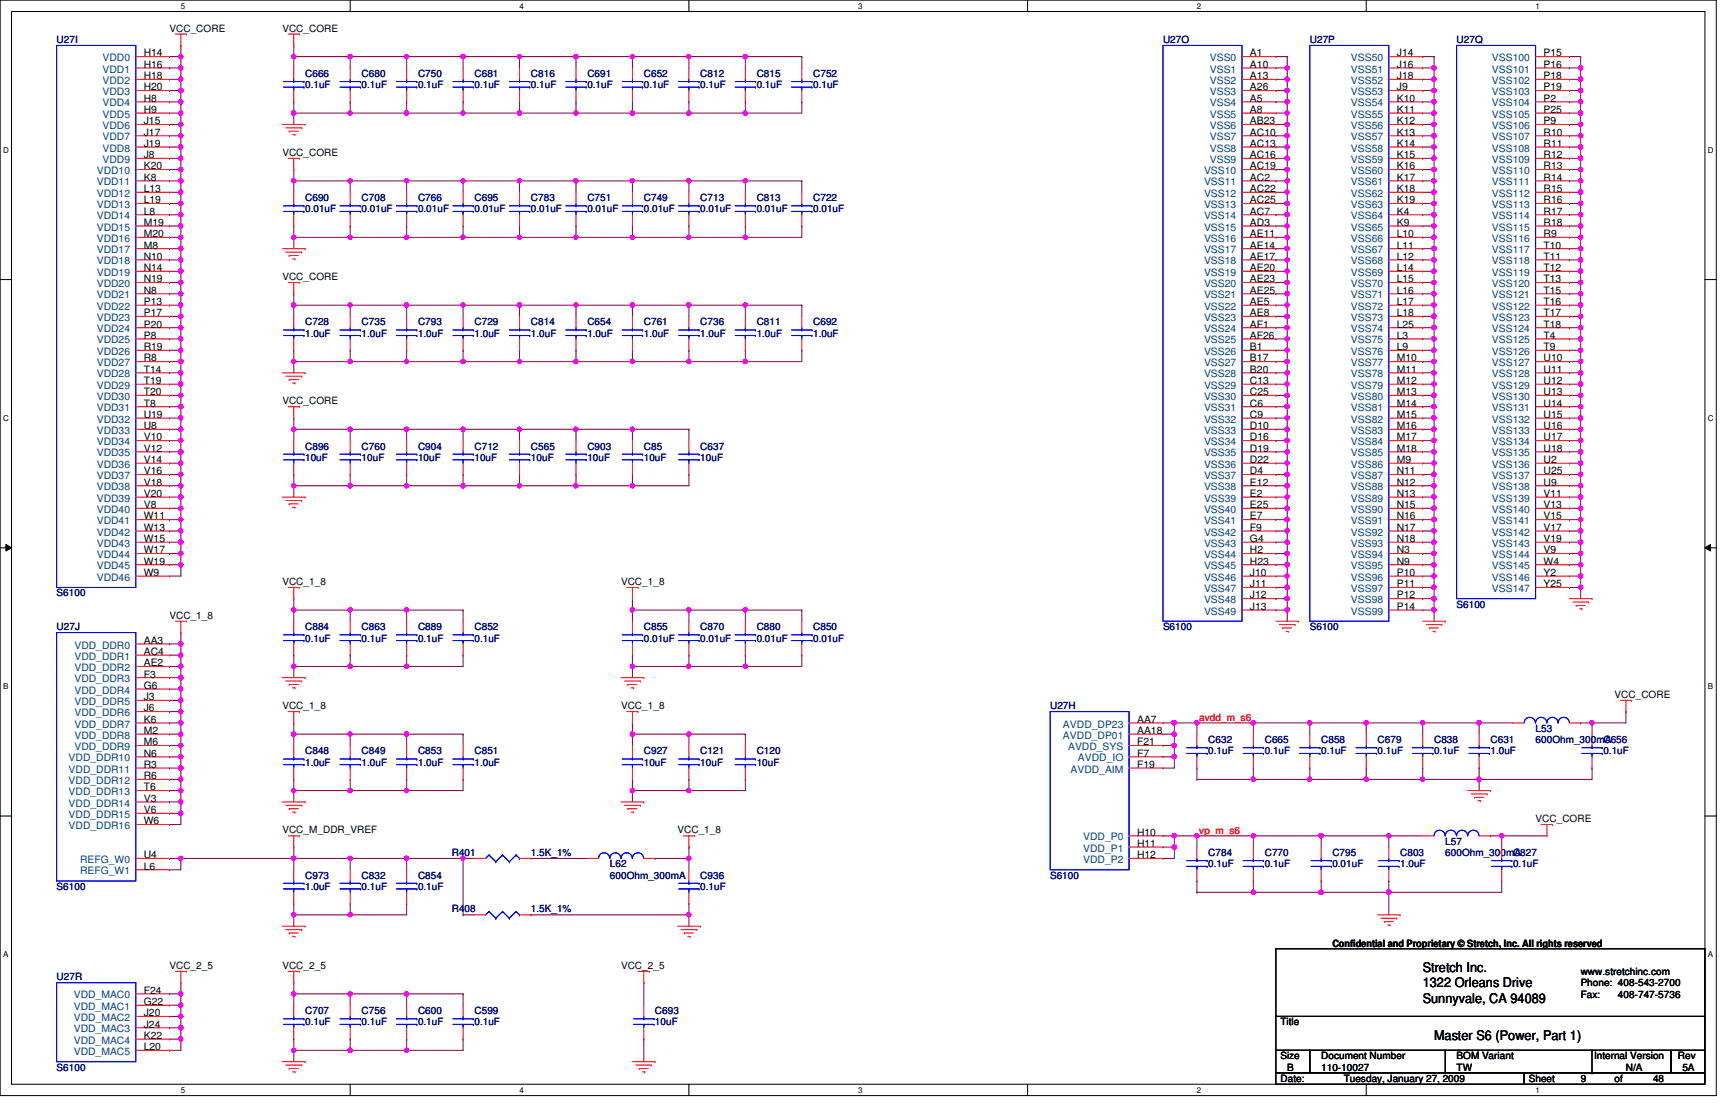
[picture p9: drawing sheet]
<svg xmlns="http://www.w3.org/2000/svg" width="432mm" height="279mm" viewBox="0 0 432 279" stroke-linecap="round" stroke-linejoin="round" font-family="sans-serif">
<defs><g id="words">
<g font-size="3.3">
<text x="355.3" y="242.7">Stretch Inc.</text>
<text x="355.3" y="246.5">1322 Orleans Drive</text>
<text x="355.3" y="250.4">Sunnyvale, CA 94089</text>
<text x="358.1" y="259.6">Master S6 (Power, Part 1)</text>
</g>
<g font-size="2.5" fill="#000080">
<text x="14.1" y="10.8">U27I</text>
<text x="290.4" y="10.8">U27O</text>
<text x="327.1" y="10.8">U27P</text>
<text x="363.8" y="10.8">U27Q</text>
<text x="76.2" y="19.2">C666</text>
<text x="76.2" y="22.1">0.1uF</text>
<text x="90.3" y="19.2">C680</text>
<text x="90.3" y="22.1">0.1uF</text>
<text x="104.4" y="19.2">C750</text>
<text x="104.4" y="22.1">0.1uF</text>
<text x="118.5" y="19.2">C681</text>
<text x="118.5" y="22.1">0.1uF</text>
<text x="132.6" y="19.2">C816</text>
<text x="132.6" y="22.1">0.1uF</text>
<text x="146.7" y="19.2">C691</text>
<text x="146.7" y="22.1">0.1uF</text>
<text x="160.8" y="19.2">C652</text>
<text x="160.8" y="22.1">0.1uF</text>
<text x="174.9" y="19.2">C812</text>
<text x="174.9" y="22.1">0.1uF</text>
<text x="189" y="19.2">C815</text>
<text x="189" y="22.1">0.1uF</text>
<text x="203.1" y="19.2">C752</text>
<text x="203.1" y="22.1">0.1uF</text>
<text x="76.2" y="50.2">C690</text>
<text x="76.2" y="53">0.01uF</text>
<text x="90.3" y="50.2">C708</text>
<text x="90.3" y="53">0.01uF</text>
<text x="104.4" y="50.2">C766</text>
<text x="104.4" y="53">0.01uF</text>
<text x="118.5" y="50.2">C695</text>
<text x="118.5" y="53">0.01uF</text>
<text x="132.6" y="50.2">C783</text>
<text x="132.6" y="53">0.01uF</text>
<text x="146.7" y="50.2">C751</text>
<text x="146.7" y="53">0.01uF</text>
<text x="160.8" y="50.2">C749</text>
<text x="160.8" y="53">0.01uF</text>
<text x="174.9" y="50.2">C713</text>
<text x="174.9" y="53">0.01uF</text>
<text x="189" y="50.2">C813</text>
<text x="189" y="53">0.01uF</text>
<text x="203.1" y="50.2">C722</text>
<text x="203.1" y="53">0.01uF</text>
<text x="76.2" y="81.2">C728</text>
<text x="90.3" y="81.2">C735</text>
<text x="104.4" y="81.2">C793</text>
<text x="118.5" y="81.2">C729</text>
<text x="132.6" y="81.2">C814</text>
<text x="146.7" y="81.2">C654</text>
<text x="160.8" y="81.2">C761</text>
<text x="174.9" y="81.2">C736</text>
<text x="189" y="81.2">C811</text>
<text x="203.1" y="81.2">C692</text>
<text x="76.2" y="84.1">1.0uF</text>
<text x="90.3" y="84.1">1.0uF</text>
<text x="104.4" y="84.1">1.0uF</text>
<text x="118.5" y="84.1">1.0uF</text>
<text x="132.6" y="84.1">1.0uF</text>
<text x="146.7" y="84.1">1.0uF</text>
<text x="160.8" y="84.1">1.0uF</text>
<text x="174.9" y="84.1">1.0uF</text>
<text x="189" y="84.1">1.0uF</text>
<text x="203.1" y="84.1">1.0uF</text>
<text x="76.2" y="112.3">C896</text>
<text x="90.3" y="112.3">C760</text>
<text x="104.4" y="112.3">C904</text>
<text x="118.5" y="112.3">C712</text>
<text x="132.6" y="112.3">C565</text>
<text x="146.7" y="112.3">C903</text>
<text x="160.8" y="112.3">C85</text>
<text x="174.9" y="112.3">C637</text>
<text x="76.2" y="115.1">10uF</text>
<text x="90.3" y="115.1">10uF</text>
<text x="104.4" y="115.1">10uF</text>
<text x="118.5" y="115.1">10uF</text>
<text x="132.6" y="115.1">10uF</text>
<text x="146.7" y="115.1">10uF</text>
<text x="160.8" y="115.1">10uF</text>
<text x="174.9" y="115.1">10uF</text>
<text x="14.1" y="148.9">S6100</text>
<text x="363.8" y="151.7">S6100</text>
<text x="14.1" y="157.4">U27J</text>
<text x="76.2" y="157.4">C884</text>
<text x="76.2" y="160.2">0.1uF</text>
<text x="90.3" y="157.4">C863</text>
<text x="90.3" y="160.2">0.1uF</text>
<text x="104.4" y="157.4">C889</text>
<text x="104.4" y="160.2">0.1uF</text>
<text x="118.5" y="157.4">C852</text>
<text x="118.5" y="160.2">0.1uF</text>
<text x="160.8" y="157.4">C855</text>
<text x="160.8" y="160.2">0.01uF</text>
<text x="174.9" y="157.4">C870</text>
<text x="174.9" y="160.2">0.01uF</text>
<text x="189" y="157.4">C880</text>
<text x="189" y="160.2">0.01uF</text>
<text x="203.1" y="157.4">C850</text>
<text x="203.1" y="160.2">0.01uF</text>
<text x="290.4" y="157.4">S6100</text>
<text x="327.1" y="157.4">S6100</text>
<text x="262.3" y="177.1">U27H</text>
<text x="301.8" y="185.5">C632</text>
<text x="315.8" y="185.5">C665</text>
<text x="329.9" y="185.5">C858</text>
<text x="344" y="185.5">C679</text>
<text x="358.1" y="185.5">C838</text>
<text x="372.2" y="185.5">C631</text>
<text x="383.5" y="182.8">L53</text>
<text x="383.5" y="185.5">600Ohm_300mA</text>
<text x="400.4" y="185.5">C656</text>
<text x="76.2" y="188.4">C848</text>
<text x="76.2" y="191.2">1.0uF</text>
<text x="90.3" y="188.4">C849</text>
<text x="90.3" y="191.2">1.0uF</text>
<text x="104.4" y="188.4">C853</text>
<text x="104.4" y="191.2">1.0uF</text>
<text x="118.5" y="188.4">C851</text>
<text x="118.5" y="191.2">1.0uF</text>
<text x="160.8" y="188.4">C927</text>
<text x="160.8" y="191.2">10uF</text>
<text x="174.9" y="188.4">C121</text>
<text x="174.9" y="191.2">10uF</text>
<text x="189" y="188.4">C120</text>
<text x="189" y="191.2">10uF</text>
<text x="301.8" y="188.4">0.1uF</text>
<text x="315.8" y="188.4">0.1uF</text>
<text x="329.9" y="188.4">0.1uF</text>
<text x="344" y="188.4">0.1uF</text>
<text x="358.1" y="188.4">0.1uF</text>
<text x="372.2" y="188.4">1.0uF</text>
<text x="400.4" y="188.4">0.1uF</text>
<text x="112.8" y="213.7">R401</text>
<text x="132.6" y="213.7">1.5K_1%</text>
<text x="301.8" y="213.7">C784</text>
<text x="315.8" y="213.7">C770</text>
<text x="332.7" y="213.7">C795</text>
<text x="349.7" y="213.7">C803</text>
<text x="360.9" y="210.9">L57</text>
<text x="360.9" y="213.7">600Ohm_300mA</text>
<text x="377.9" y="213.7">C827</text>
<text x="76.2" y="219.4">C973</text>
<text x="90.3" y="219.4">C832</text>
<text x="104.4" y="219.4">C854</text>
<text x="152.3" y="216.6">L62</text>
<text x="152.3" y="219.4">600Ohm_300mA</text>
<text x="174.9" y="219.4">C936</text>
<text x="262.3" y="219.4">S6100</text>
<text x="301.8" y="216.6">0.1uF</text>
<text x="315.8" y="216.6">0.1uF</text>
<text x="332.7" y="216.6">0.01uF</text>
<text x="349.7" y="216.6">1.0uF</text>
<text x="377.9" y="216.6">0.1uF</text>
<text x="14.1" y="222.2">S6100</text>
<text x="76.2" y="222.2">1.0uF</text>
<text x="90.3" y="222.2">0.1uF</text>
<text x="104.4" y="222.2">0.1uF</text>
<text x="112.8" y="227.8">R408</text>
<text x="132.6" y="227.8">1.5K_1%</text>
<text x="174.9" y="222.2">0.1uF</text>
<text x="14.1" y="244.8">U27R</text>
<text x="76.2" y="253.2">C707</text>
<text x="76.2" y="256">0.1uF</text>
<text x="90.3" y="253.2">C756</text>
<text x="90.3" y="256">0.1uF</text>
<text x="104.4" y="253.2">C600</text>
<text x="104.4" y="256">0.1uF</text>
<text x="118.5" y="253.2">C599</text>
<text x="118.5" y="256">0.1uF</text>
<text x="163.6" y="253.2">C693</text>
<text x="163.6" y="256">10uF</text>
<text x="14.1" y="267.3">S6100</text>
</g>
<g font-size="2.5">
<text x="42.3" y="8">VCC_CORE</text>
<text x="70.5" y="8">VCC_CORE</text>
<text x="35.9" y="14.1">H14</text>
<text x="35.9" y="16.9">H16</text>
<text x="312.2" y="14.1">A1</text>
<text x="312.2" y="16.9">A10</text>
<text x="348.8" y="16.9">J16</text>
<text x="348.8" y="14.1">J14</text>
<text x="385.5" y="14.1">P15</text>
<text x="385.5" y="16.9">P16</text>
<text x="35.9" y="19.8">H18</text>
<text x="35.9" y="22.6">H20</text>
<text x="312.2" y="19.8">A13</text>
<text x="312.2" y="22.6">A26</text>
<text x="348.8" y="19.8">J18</text>
<text x="348.8" y="22.6">J9</text>
<text x="385.5" y="19.8">P18</text>
<text x="385.5" y="22.6">P19</text>
<text x="35.9" y="25.4">H8</text>
<text x="35.9" y="28.2">H9</text>
<text x="312.2" y="25.4">A5</text>
<text x="312.2" y="28.2">A8</text>
<text x="348.8" y="25.4">K10</text>
<text x="348.8" y="28.2">K11</text>
<text x="385.5" y="25.4">P2</text>
<text x="385.5" y="28.2">P25</text>
<text x="35.9" y="31">J15</text>
<text x="35.9" y="33.9">J17</text>
<text x="312.2" y="31">AB23</text>
<text x="312.2" y="33.9">AC10</text>
<text x="348.8" y="31">K12</text>
<text x="348.8" y="33.9">K13</text>
<text x="385.5" y="31">P9</text>
<text x="385.5" y="33.9">R10</text>
<text x="35.9" y="36.7">J19</text>
<text x="35.9" y="39.5">J8</text>
<text x="70.5" y="38.9">VCC_CORE</text>
<text x="312.2" y="36.7">AC13</text>
<text x="312.2" y="39.5">AC16</text>
<text x="348.8" y="36.7">K14</text>
<text x="348.8" y="39.5">K15</text>
<text x="385.5" y="36.7">R11</text>
<text x="385.5" y="39.5">R12</text>
<text x="35.9" y="42.3">K20</text>
<text x="35.9" y="45.1">K8</text>
<text x="35.9" y="48">L13</text>
<text x="312.2" y="42.3">AC19</text>
<text x="312.2" y="45.1">AC2</text>
<text x="312.2" y="48">AC22</text>
<text x="348.8" y="42.3">K16</text>
<text x="348.8" y="45.1">K17</text>
<text x="348.8" y="48">K18</text>
<text x="385.5" y="42.3">R13</text>
<text x="385.5" y="45.1">R14</text>
<text x="385.5" y="48">R15</text>
<text x="35.9" y="50.8">L19</text>
<text x="35.9" y="53.6">L8</text>
<text x="312.2" y="50.8">AC25</text>
<text x="312.2" y="53.6">AC7</text>
<text x="348.8" y="50.8">K19</text>
<text x="348.8" y="53.6">K4</text>
<text x="385.5" y="50.8">R16</text>
<text x="385.5" y="53.6">R17</text>
<text x="35.9" y="56.4">M19</text>
<text x="35.9" y="59.2">M20</text>
<text x="312.2" y="56.4">AD3</text>
<text x="312.2" y="59.2">AE11</text>
<text x="348.8" y="56.4">K9</text>
<text x="348.8" y="59.2">L10</text>
<text x="385.5" y="56.4">R18</text>
<text x="385.5" y="59.2">R9</text>
<text x="35.9" y="62.1">M8</text>
<text x="35.9" y="64.9">N10</text>
<text x="312.2" y="62.1">AE14</text>
<text x="312.2" y="64.9">AE17</text>
<text x="348.8" y="62.1">L11</text>
<text x="348.8" y="64.9">L12</text>
<text x="385.5" y="62.1">T10</text>
<text x="385.5" y="64.9">T11</text>
<text x="35.9" y="67.7">N14</text>
<text x="35.9" y="70.5">N19</text>
<text x="70.5" y="70">VCC_CORE</text>
<text x="312.2" y="67.7">AE20</text>
<text x="312.2" y="70.5">AE23</text>
<text x="348.8" y="67.7">L14</text>
<text x="348.8" y="70.5">L15</text>
<text x="385.5" y="67.7">T12</text>
<text x="385.5" y="70.5">T13</text>
<text x="35.9" y="73.3">N8</text>
<text x="35.9" y="76.2">P13</text>
<text x="312.2" y="73.3">AE25</text>
<text x="312.2" y="76.2">AE5</text>
<text x="348.8" y="73.3">L16</text>
<text x="348.8" y="76.2">L17</text>
<text x="385.5" y="73.3">T15</text>
<text x="385.5" y="76.2">T16</text>
<text x="35.9" y="79">P17</text>
<text x="35.9" y="81.8">P20</text>
<text x="312.2" y="79">AE8</text>
<text x="312.2" y="81.8">AF1</text>
<text x="348.8" y="79">L18</text>
<text x="348.8" y="81.8">L25</text>
<text x="385.5" y="79">T17</text>
<text x="385.5" y="81.8">T18</text>
<text x="35.9" y="84.6">P8</text>
<text x="35.9" y="87.4">R19</text>
<text x="312.2" y="84.6">AF26</text>
<text x="312.2" y="87.4">B1</text>
<text x="348.8" y="84.6">L3</text>
<text x="348.8" y="87.4">L9</text>
<text x="385.5" y="84.6">T4</text>
<text x="385.5" y="87.4">T9</text>
<text x="35.9" y="90.3">R8</text>
<text x="35.9" y="93">T14</text>
<text x="35.9" y="95.9">T19</text>
<text x="312.2" y="90.3">B17</text>
<text x="312.2" y="93">B20</text>
<text x="312.2" y="95.9">C13</text>
<text x="348.8" y="90.3">M10</text>
<text x="348.8" y="93">M11</text>
<text x="348.8" y="95.9">M12</text>
<text x="385.5" y="90.3">U10</text>
<text x="385.5" y="93">U11</text>
<text x="385.5" y="95.9">U12</text>
<text x="35.9" y="98.7">T20</text>
<text x="35.9" y="101.5">T8</text>
<text x="70.5" y="101">VCC_CORE</text>
<text x="312.2" y="98.7">C25</text>
<text x="312.2" y="101.5">C6</text>
<text x="348.8" y="98.7">M13</text>
<text x="348.8" y="101.5">M14</text>
<text x="385.5" y="98.7">U13</text>
<text x="385.5" y="101.5">U14</text>
<text x="35.9" y="104.4">U19</text>
<text x="35.9" y="107.1">U8</text>
<text x="312.2" y="104.4">C9</text>
<text x="312.2" y="107.1">D10</text>
<text x="348.8" y="104.4">M15</text>
<text x="348.8" y="107.1">M16</text>
<text x="385.5" y="104.4">U15</text>
<text x="385.5" y="107.1">U16</text>
<text x="35.9" y="110">V10</text>
<text x="35.9" y="112.8">V12</text>
<text x="312.2" y="110">D16</text>
<text x="312.2" y="112.8">D19</text>
<text x="348.8" y="110">M17</text>
<text x="348.8" y="112.8">M18</text>
<text x="385.5" y="110">U17</text>
<text x="385.5" y="112.8">U18</text>
<text x="35.9" y="115.6">V14</text>
<text x="35.9" y="118.4">V16</text>
<text x="312.2" y="115.6">D22</text>
<text x="312.2" y="118.4">D4</text>
<text x="348.8" y="115.6">M9</text>
<text x="348.8" y="118.4">N11</text>
<text x="385.5" y="115.6">U2</text>
<text x="385.5" y="118.4">U25</text>
<text x="35.9" y="121.2">V18</text>
<text x="35.9" y="124.1">V20</text>
<text x="312.2" y="121.2">E12</text>
<text x="312.2" y="124.1">E2</text>
<text x="348.8" y="121.2">N12</text>
<text x="348.8" y="124.1">N13</text>
<text x="385.5" y="121.2">U9</text>
<text x="385.5" y="124.1">V11</text>
<text x="35.9" y="126.9">V8</text>
<text x="35.9" y="129.7">W11</text>
<text x="312.2" y="126.9">E25</text>
<text x="312.2" y="129.7">E7</text>
<text x="348.8" y="126.9">N15</text>
<text x="348.8" y="129.7">N16</text>
<text x="385.5" y="126.9">V13</text>
<text x="385.5" y="129.7">V15</text>
<text x="35.9" y="132.5">W13</text>
<text x="35.9" y="135.3">W15</text>
<text x="312.2" y="132.5">F9</text>
<text x="312.2" y="135.3">G4</text>
<text x="348.8" y="132.5">N17</text>
<text x="348.8" y="135.3">N18</text>
<text x="385.5" y="132.5">V17</text>
<text x="385.5" y="135.3">V19</text>
<text x="35.9" y="138.2">W17</text>
<text x="35.9" y="141">W19</text>
<text x="35.9" y="143.8">W9</text>
<text x="312.2" y="138.2">H2</text>
<text x="312.2" y="141">H23</text>
<text x="312.2" y="143.8">J10</text>
<text x="348.8" y="138.2">N3</text>
<text x="348.8" y="141">N9</text>
<text x="348.8" y="143.8">P10</text>
<text x="385.5" y="138.2">V9</text>
<text x="385.5" y="141">W4</text>
<text x="385.5" y="143.8">Y2</text>
<text x="70.5" y="146.1">VCC_1_8</text>
<text x="155.1" y="146.1">VCC_1_8</text>
<text x="312.2" y="146.6">J11</text>
<text x="312.2" y="149.4">J12</text>
<text x="348.8" y="146.6">P11</text>
<text x="348.8" y="149.4">P12</text>
<text x="385.5" y="146.6">Y25</text>
<text x="42.3" y="154.6">VCC_1_8</text>
<text x="312.2" y="152.3">J13</text>
<text x="348.8" y="152.3">P14</text>
<text x="35.9" y="160.7">AA3</text>
<text x="35.9" y="163.5">AC4</text>
<text x="35.9" y="166.4">AE2</text>
<text x="35.9" y="169.2">F3</text>
<text x="35.9" y="172">G6</text>
<text x="35.9" y="174.8">J3</text>
<text x="35.9" y="177.6">J6</text>
<text x="70.5" y="177.1">VCC_1_8</text>
<text x="155.1" y="177.1">VCC_1_8</text>
<text x="403.2" y="174.3">VCC_CORE</text>
<text x="35.9" y="180.5">K6</text>
<text x="35.9" y="183.3">M2</text>
<text x="284" y="183.3">AA18</text>
<text x="284" y="180.5">AA7</text>
<text x="35.9" y="186.1">M6</text>
<text x="35.9" y="188.9">N6</text>
<text x="35.9" y="191.7">R3</text>
<text x="284" y="186.1">F21</text>
<text x="284" y="188.9">F7</text>
<text x="284" y="191.7">F19</text>
<text x="35.9" y="194.6">R6</text>
<text x="35.9" y="197.4">T6</text>
<text x="35.9" y="200.2">V3</text>
<text x="35.9" y="203">V6</text>
<text x="35.9" y="205.8">W6</text>
<text x="70.5" y="208.1">VCC_M_DDR_VREF</text>
<text x="169.2" y="208.1">VCC_1_8</text>
<text x="284" y="208.7">H10</text>
<text x="383.5" y="205.3">VCC_CORE</text>
<text x="35.9" y="214.3">U4</text>
<text x="284" y="211.5">H11</text>
<text x="284" y="214.3">H12</text>
<text x="35.9" y="217.1">L6</text>
<text x="332.7" y="236.4">Confidential and Proprietary © Stretch, Inc. All rights reserved</text>
<text x="42.3" y="241.9">VCC_2_5</text>
<text x="70.5" y="241.9">VCC_2_5</text>
<text x="155.1" y="241.9">VCC_2_5</text>
<text x="394.8" y="243.4">www.stretchinc.com</text>
<text x="35.9" y="248.1">F24</text>
<text x="35.9" y="251">G22</text>
<text x="394.8" y="246.3">Phone: 408-543-2700</text>
<text x="394.8" y="249.2">Fax:</text>
<text x="404.1" y="249.2">408-747-5736</text>
<text x="35.9" y="253.7">J20</text>
<text x="35.9" y="256.6">J24</text>
<text x="319.8" y="256">Title</text>
<text x="35.9" y="259.4">K22</text>
<text x="35.9" y="262.2">L20</text>
<text x="319.8" y="264.5">Size</text>
<text x="321.5" y="267.3">B</text>
<text x="329.9" y="264.5">Document Number</text>
<text x="329.9" y="267.3">110-10027</text>
<text x="363.8" y="264.5">BOM Variant</text>
<text x="363.8" y="267.3">TW</text>
<text x="398.1" y="264.5">Internal Version</text>
<text x="406.1" y="267.3">N/A</text>
<text x="419" y="264.5">Rev</text>
<text x="420.2" y="267.3">5A</text>
<text x="319.8" y="270.1">Date:</text>
<text x="335.6" y="270.1">Tuesday, January 27, 2009</text>
<text x="381.8" y="270.1">Sheet</text>
<text x="394.8" y="270.1">9</text>
<text x="403.2" y="270.1">of</text>
<text x="412.8" y="270.1">48</text>
</g>
<g font-size="2.5" fill="#004080">
<text x="25.6" y="15.3">VDD0</text>
<text x="302.1" y="15.3">VSS0</text>
<text x="337.4" y="15.3">VSS50</text>
<text x="372.6" y="15.3">VSS100</text>
<text x="25.6" y="18.1">VDD1</text>
<text x="25.6" y="21">VDD2</text>
<text x="25.6" y="23.7">VDD3</text>
<text x="302.1" y="18.1">VSS1</text>
<text x="302.1" y="21">VSS2</text>
<text x="302.1" y="23.7">VSS3</text>
<text x="337.4" y="18.1">VSS51</text>
<text x="337.4" y="21">VSS52</text>
<text x="337.4" y="23.7">VSS53</text>
<text x="372.6" y="21">VSS102</text>
<text x="372.6" y="23.7">VSS103</text>
<text x="372.6" y="18.1">VSS101</text>
<text x="25.6" y="26.6">VDD4</text>
<text x="25.6" y="29.4">VDD5</text>
<text x="302.1" y="26.6">VSS4</text>
<text x="302.1" y="29.4">VSS5</text>
<text x="337.4" y="26.6">VSS54</text>
<text x="337.4" y="29.4">VSS55</text>
<text x="372.6" y="26.6">VSS104</text>
<text x="372.6" y="29.4">VSS105</text>
<text x="25.6" y="32.2">VDD6</text>
<text x="25.6" y="35.1">VDD7</text>
<text x="302.1" y="32.2">VSS6</text>
<text x="302.1" y="35.1">VSS7</text>
<text x="337.4" y="32.2">VSS56</text>
<text x="337.4" y="35.1">VSS57</text>
<text x="372.6" y="32.2">VSS106</text>
<text x="372.6" y="35.1">VSS107</text>
<text x="25.6" y="37.8">VDD8</text>
<text x="25.6" y="40.7">VDD9</text>
<text x="302.1" y="37.8">VSS8</text>
<text x="302.1" y="40.7">VSS9</text>
<text x="337.4" y="37.8">VSS58</text>
<text x="337.4" y="40.7">VSS59</text>
<text x="372.6" y="37.8">VSS108</text>
<text x="372.6" y="40.7">VSS109</text>
<text x="24.2" y="43.5">VDD10</text>
<text x="24.2" y="46.3">VDD11</text>
<text x="300.7" y="43.5">VSS10</text>
<text x="300.7" y="46.3">VSS11</text>
<text x="337.4" y="43.5">VSS60</text>
<text x="337.4" y="46.3">VSS61</text>
<text x="372.6" y="43.5">VSS110</text>
<text x="372.6" y="46.3">VSS111</text>
<text x="24.2" y="49.1">VDD12</text>
<text x="24.2" y="51.9">VDD13</text>
<text x="300.7" y="49.1">VSS12</text>
<text x="300.7" y="51.9">VSS13</text>
<text x="337.4" y="49.1">VSS62</text>
<text x="337.4" y="51.9">VSS63</text>
<text x="372.6" y="49.1">VSS112</text>
<text x="372.6" y="51.9">VSS113</text>
<text x="24.2" y="54.8">VDD14</text>
<text x="24.2" y="57.6">VDD15</text>
<text x="300.7" y="54.8">VSS14</text>
<text x="300.7" y="57.6">VSS15</text>
<text x="337.4" y="54.8">VSS64</text>
<text x="337.4" y="57.6">VSS65</text>
<text x="372.6" y="54.8">VSS114</text>
<text x="372.6" y="57.6">VSS115</text>
<text x="24.2" y="60.4">VDD16</text>
<text x="24.2" y="63.2">VDD17</text>
<text x="300.7" y="60.4">VSS16</text>
<text x="300.7" y="63.2">VSS17</text>
<text x="337.4" y="60.4">VSS66</text>
<text x="337.4" y="63.2">VSS67</text>
<text x="372.6" y="60.4">VSS116</text>
<text x="372.6" y="63.2">VSS117</text>
<text x="24.2" y="66">VDD18</text>
<text x="24.2" y="68.9">VDD19</text>
<text x="24.2" y="71.7">VDD20</text>
<text x="300.7" y="66">VSS18</text>
<text x="300.7" y="68.9">VSS19</text>
<text x="300.7" y="71.7">VSS20</text>
<text x="337.4" y="66">VSS68</text>
<text x="337.4" y="68.9">VSS69</text>
<text x="337.4" y="71.7">VSS70</text>
<text x="372.6" y="66">VSS118</text>
<text x="372.6" y="68.9">VSS119</text>
<text x="372.6" y="71.7">VSS120</text>
<text x="24.2" y="74.5">VDD21</text>
<text x="24.2" y="77.3">VDD22</text>
<text x="300.7" y="74.5">VSS21</text>
<text x="300.7" y="77.3">VSS22</text>
<text x="337.4" y="74.5">VSS71</text>
<text x="337.4" y="77.3">VSS72</text>
<text x="372.6" y="74.5">VSS121</text>
<text x="372.6" y="77.3">VSS122</text>
<text x="24.2" y="80.1">VDD23</text>
<text x="24.2" y="83">VDD24</text>
<text x="300.7" y="80.1">VSS23</text>
<text x="300.7" y="83">VSS24</text>
<text x="337.4" y="80.1">VSS73</text>
<text x="337.4" y="83">VSS74</text>
<text x="372.6" y="80.1">VSS123</text>
<text x="372.6" y="83">VSS124</text>
<text x="24.2" y="85.8">VDD25</text>
<text x="24.2" y="88.6">VDD26</text>
<text x="300.7" y="85.8">VSS25</text>
<text x="300.7" y="88.6">VSS26</text>
<text x="337.4" y="85.8">VSS75</text>
<text x="337.4" y="88.6">VSS76</text>
<text x="372.6" y="85.8">VSS125</text>
<text x="372.6" y="88.6">VSS126</text>
<text x="24.2" y="91.4">VDD27</text>
<text x="24.2" y="94.2">VDD28</text>
<text x="300.7" y="91.4">VSS27</text>
<text x="300.7" y="94.2">VSS28</text>
<text x="337.4" y="91.4">VSS77</text>
<text x="337.4" y="94.2">VSS78</text>
<text x="372.6" y="91.4">VSS127</text>
<text x="372.6" y="94.2">VSS128</text>
<text x="24.2" y="97.1">VDD29</text>
<text x="24.2" y="99.9">VDD30</text>
<text x="300.7" y="97.1">VSS29</text>
<text x="300.7" y="99.9">VSS30</text>
<text x="337.4" y="97.1">VSS79</text>
<text x="337.4" y="99.9">VSS80</text>
<text x="372.6" y="97.1">VSS129</text>
<text x="372.6" y="99.9">VSS130</text>
<text x="24.2" y="102.7">VDD31</text>
<text x="24.2" y="105.5">VDD32</text>
<text x="300.7" y="102.7">VSS31</text>
<text x="300.7" y="105.5">VSS32</text>
<text x="337.4" y="102.7">VSS81</text>
<text x="337.4" y="105.5">VSS82</text>
<text x="372.6" y="102.7">VSS131</text>
<text x="372.6" y="105.5">VSS132</text>
<text x="24.2" y="108.3">VDD33</text>
<text x="24.2" y="111.2">VDD34</text>
<text x="24.2" y="114">VDD35</text>
<text x="300.7" y="108.3">VSS33</text>
<text x="300.7" y="111.2">VSS34</text>
<text x="300.7" y="114">VSS35</text>
<text x="337.4" y="108.3">VSS83</text>
<text x="337.4" y="111.2">VSS84</text>
<text x="337.4" y="114">VSS85</text>
<text x="372.6" y="108.3">VSS133</text>
<text x="372.6" y="111.2">VSS134</text>
<text x="372.6" y="114">VSS135</text>
<text x="24.2" y="116.8">VDD36</text>
<text x="24.2" y="119.6">VDD37</text>
<text x="300.7" y="116.8">VSS36</text>
<text x="300.7" y="119.6">VSS37</text>
<text x="337.4" y="116.8">VSS86</text>
<text x="337.4" y="119.6">VSS87</text>
<text x="372.6" y="116.8">VSS136</text>
<text x="372.6" y="119.6">VSS137</text>
<text x="24.2" y="122.4">VDD38</text>
<text x="24.2" y="125.3">VDD39</text>
<text x="300.7" y="122.4">VSS38</text>
<text x="300.7" y="125.3">VSS39</text>
<text x="337.4" y="122.4">VSS88</text>
<text x="337.4" y="125.3">VSS89</text>
<text x="372.6" y="122.4">VSS138</text>
<text x="372.6" y="125.3">VSS139</text>
<text x="24.2" y="128.1">VDD40</text>
<text x="24.2" y="130.9">VDD41</text>
<text x="300.7" y="128.1">VSS40</text>
<text x="300.7" y="130.9">VSS41</text>
<text x="337.4" y="128.1">VSS90</text>
<text x="337.4" y="130.9">VSS91</text>
<text x="372.6" y="128.1">VSS140</text>
<text x="372.6" y="130.9">VSS141</text>
<text x="24.2" y="133.7">VDD42</text>
<text x="24.2" y="136.5">VDD43</text>
<text x="300.7" y="133.7">VSS42</text>
<text x="300.7" y="136.5">VSS43</text>
<text x="337.4" y="133.7">VSS92</text>
<text x="337.4" y="136.5">VSS93</text>
<text x="372.6" y="133.7">VSS142</text>
<text x="372.6" y="136.5">VSS143</text>
<text x="24.2" y="139.4">VDD44</text>
<text x="24.2" y="142.2">VDD45</text>
<text x="300.7" y="139.4">VSS44</text>
<text x="300.7" y="142.2">VSS45</text>
<text x="337.4" y="139.4">VSS94</text>
<text x="337.4" y="142.2">VSS95</text>
<text x="372.6" y="139.4">VSS144</text>
<text x="372.6" y="142.2">VSS145</text>
<text x="24.2" y="145">VDD46</text>
<text x="300.7" y="145">VSS46</text>
<text x="300.7" y="147.8">VSS47</text>
<text x="337.4" y="145">VSS96</text>
<text x="337.4" y="147.8">VSS97</text>
<text x="372.6" y="145">VSS146</text>
<text x="372.6" y="147.8">VSS147</text>
<text x="300.7" y="150.6">VSS48</text>
<text x="300.7" y="153.5">VSS49</text>
<text x="337.4" y="150.6">VSS98</text>
<text x="337.4" y="153.5">VSS99</text>
<text x="18.6" y="161.9">VDD_DDR0</text>
<text x="18.6" y="164.7">VDD_DDR1</text>
<text x="18.6" y="167.6">VDD_DDR2</text>
<text x="18.6" y="170.3">VDD_DDR3</text>
<text x="18.6" y="173.2">VDD_DDR4</text>
<text x="18.6" y="176">VDD_DDR5</text>
<text x="18.6" y="178.8">VDD_DDR6</text>
<text x="18.6" y="181.7">VDD_DDR7</text>
<text x="18.6" y="184.4">VDD_DDR8</text>
<text x="265.5" y="184.4">AVDD_DP01</text>
<text x="265.5" y="181.7">AVDD_DP23</text>
<text x="17.1" y="190.1">VDD_DDR10</text>
<text x="18.6" y="187.3">VDD_DDR9</text>
<text x="266.7" y="187.3">AVDD_SYS</text>
<text x="269.2" y="190.1">AVDD_IO</text>
<text x="17.1" y="192.9">VDD_DDR11</text>
<text x="17.1" y="195.7">VDD_DDR12</text>
<text x="267.3" y="192.9">AVDD_AIM</text>
<text x="17.1" y="198.5">VDD_DDR13</text>
<text x="17.1" y="201.4">VDD_DDR14</text>
<text x="17.1" y="204.2">VDD_DDR15</text>
<text x="17.1" y="207">VDD_DDR16</text>
<text x="270.5" y="209.8">VDD_P0</text>
<text x="20" y="215.5">REFG_W0</text>
<text x="270.5" y="212.6">VDD_P1</text>
<text x="270.5" y="215.5">VDD_P2</text>
<text x="20" y="218.3">REFG_W1</text>
<text x="18.4" y="249.3">VDD_MAC0</text>
<text x="18.4" y="252.1">VDD_MAC1</text>
<text x="18.4" y="254.9">VDD_MAC2</text>
<text x="18.4" y="257.8">VDD_MAC3</text>
<text x="18.4" y="260.6">VDD_MAC4</text>
<text x="18.4" y="263.4">VDD_MAC5</text>
</g>
<g font-size="2.5" fill="#f00">
<text x="299.5" y="180">avdd_m_s6</text>
<text x="299.5" y="208.2">vp_m_s6</text>
</g>
<g font-size="2">
<text x="45.2" y="2.2">5</text>
<text x="129.8" y="2.2">4</text>
<text x="214.3" y="2.2">3</text>
<text x="298.9" y="2.2">2</text>
<text x="383.5" y="2.2">1</text>
<text x=".8" y="38.1">D</text>
<text x="426.5" y="38.1">D</text>
<text x=".8" y="105.1">C</text>
<text x="426.5" y="105.1">C</text>
<text x=".8" y="172">B</text>
<text x="426.5" y="172">B</text>
<text x=".8" y="239">A</text>
<text x="426.5" y="239">A</text>
<text x="45.2" y="272.9">5</text>
<text x="129.8" y="272.9">4</text>
<text x="214.3" y="272.9">3</text>
<text x="298.9" y="272.9">2</text>
<text x="383.5" y="272.9">1</text>
</g>
</g></defs>
<path d="M0 0h428.6v273.6h-428.6zM2.9 2.9h422.9v267.8h-422.9z" fill="none" stroke="#000" stroke-width=".25"/>
<g fill="#fff">
<path d="M45.2 .4h1.1v2.2h-1.1z"/>
<path d="M45.2 271.1h1.1v2.2h-1.1z"/>
</g>
<path d="M87.5 0v2.9M87.5 270.7v2.9" fill="none" stroke="#000" stroke-width=".25"/>
<g fill="#fff">
<path d="M129.8 .4h1.1v2.2h-1.1z"/>
<path d="M129.8 271.1h1.1v2.2h-1.1z"/>
</g>
<path d="M172 0v2.9M172 270.7v2.9" fill="none" stroke="#000" stroke-width=".25"/>
<g fill="#fff">
<path d="M214.3 .4h1.1v2.2h-1.1z"/>
<path d="M214.3 271.1h1.1v2.2h-1.1z"/>
</g>
<path d="M256.6 0v2.9M256.6 270.7v2.9" fill="none" stroke="#000" stroke-width=".25"/>
<g fill="#fff">
<path d="M298.9 .4h1.1v2.2h-1.1z"/>
<path d="M298.9 271.1h1.1v2.2h-1.1z"/>
</g>
<path d="M341.2 0v2.9M341.2 270.7v2.9" fill="none" stroke="#000" stroke-width=".25"/>
<g fill="#fff">
<path d="M383.5 .4h1.1v2.2h-1.1z"/>
<path d="M383.5 271.1h1.1v2.2h-1.1z"/>
<path d="M.8 36.3h1.4v2.3h-1.4z"/>
<path d="M426.5 36.3h1.4v2.3h-1.4z"/>
<path d="M.8 103.3h1.4v2.2h-1.4z"/>
<path d="M426.5 103.3h1.4v2.2h-1.4z"/>
</g>
<path d="M0 69.8h2.9M425.8 69.8h2.8" fill="none" stroke="#000" stroke-width=".25"/>
<g fill="#fff">
<path d="M.8 170.2h1.3v2.3h-1.3z"/>
<path d="M426.5 170.2h1.3v2.3h-1.3z"/>
</g>
<path d="M0 136.8h2.9M1.5 135.9l1.4 .9-1.4 .8zM425.8 136.8l1.4-.9v1.7zM425.8 136.8h2.8" fill="none" stroke="#000" stroke-width=".25"/>
<path d="M1.5 135.9l1.4 .9-1.4 .8zM425.8 136.8l1.4-.9v1.7z" fill="#000"/>
<g fill="#fff">
<path d="M.8 237.2h1.3v2.2h-1.3z"/>
<path d="M426.5 237.2h1.3v2.2h-1.3z"/>
</g>
<path d="M0 203.8h2.9M425.8 203.8h2.8" fill="none" stroke="#000" stroke-width=".25"/>
<path d="M73.4 11.3h.1M73.4 11.3v2.8" fill="none" stroke="#800040" stroke-width=".25"/>
<circle cx="73.3" cy="14.1" r=".55" fill="#f0f"/>
<circle cx="73.3" cy="14.1" r=".55" fill="none" stroke="#f0f" stroke-width=".25"/>
<path d="M73.4 14.1h.1M73.4 14.1v2.9M73.4 14.1h14.1M87.5 14.1h.1M87.5 14.1v2.9M73.4 28.2h.1M73.4 28.2v2.9M73.4 28.2h14.1" fill="none" stroke="#800040" stroke-width=".25"/>
<circle cx="87.4" cy="28.2" r=".55" fill="#f0f"/>
<circle cx="87.4" cy="28.2" r=".55" fill="none" stroke="#f0f" stroke-width=".25"/>
<circle cx="73.3" cy="28.2" r=".55" fill="#f0f"/>
<circle cx="73.3" cy="28.2" r=".55" fill="none" stroke="#f0f" stroke-width=".25"/>
<path d="M87.5 14.1h.1M87.5 14.1h14.1M87.5 25.4h.1M87.5 25.4v2.8" fill="none" stroke="#800040" stroke-width=".25"/>
<circle cx="101.5" cy="14.1" r=".55" fill="#f0f"/>
<circle cx="101.5" cy="14.1" r=".55" fill="none" stroke="#f0f" stroke-width=".25"/>
<circle cx="87.4" cy="14.1" r=".55" fill="#f0f"/>
<circle cx="87.4" cy="14.1" r=".55" fill="none" stroke="#f0f" stroke-width=".25"/>
<path d="M101.6 14.1h.1M101.6 14.1v2.9M87.5 28.2h.1M87.5 28.2h14.1" fill="none" stroke="#800040" stroke-width=".25"/>
<circle cx="101.5" cy="28.2" r=".55" fill="#f0f"/>
<circle cx="101.5" cy="28.2" r=".55" fill="none" stroke="#f0f" stroke-width=".25"/>
<path d="M115.7 14.1h.1M115.7 14.1h14.1M101.6 25.4h.1M101.6 25.4v2.8" fill="none" stroke="#800040" stroke-width=".25"/>
<circle cx="129.7" cy="14.1" r=".55" fill="#f0f"/>
<circle cx="129.7" cy="14.1" r=".55" fill="none" stroke="#f0f" stroke-width=".25"/>
<circle cx="115.6" cy="14.1" r=".55" fill="#f0f"/>
<circle cx="115.6" cy="14.1" r=".55" fill="none" stroke="#f0f" stroke-width=".25"/>
<path d="M115.7 14.1h.1M115.7 14.1v2.9M101.6 28.2h.1M101.6 28.2h14.1" fill="none" stroke="#800040" stroke-width=".25"/>
<circle cx="115.6" cy="28.2" r=".55" fill="#f0f"/>
<circle cx="115.6" cy="28.2" r=".55" fill="none" stroke="#f0f" stroke-width=".25"/>
<g fill="none" stroke="#800040" stroke-width=".25">
<path d="M101.6 14.1h.1M101.6 14.1h14.1M129.8 14.1h.1M129.8 14.1v2.9M129.8 14.1h14M143.8 14.1h.1M143.8 14.1v2.9M73.4 25.4h.1M73.4 25.4v2.8M115.7 25.4h.1M115.7 28.2h.1M115.7 25.4v2.8"/>
<path d="M115.7 28.2h28.1M129.8 25.4h.1M129.8 28.2h.1M129.8 25.4v2.8"/>
</g>
<circle cx="143.8" cy="28.2" r=".55" fill="#f0f"/>
<circle cx="143.8" cy="28.2" r=".55" fill="none" stroke="#f0f" stroke-width=".25"/>
<circle cx="129.7" cy="28.2" r=".55" fill="#f0f"/>
<circle cx="129.7" cy="28.2" r=".55" fill="none" stroke="#f0f" stroke-width=".25"/>
<path d="M143.8 14.1h.1M143.8 14.1h14.1M143.8 25.4h.1M143.8 25.4v2.8" fill="none" stroke="#800040" stroke-width=".25"/>
<circle cx="157.9" cy="14.1" r=".55" fill="#f0f"/>
<circle cx="157.9" cy="14.1" r=".55" fill="none" stroke="#f0f" stroke-width=".25"/>
<circle cx="143.8" cy="14.1" r=".55" fill="#f0f"/>
<circle cx="143.8" cy="14.1" r=".55" fill="none" stroke="#f0f" stroke-width=".25"/>
<path d="M157.9 14.1h.1M157.9 14.1v2.9M143.8 28.2h.1M143.8 28.2h14.1" fill="none" stroke="#800040" stroke-width=".25"/>
<circle cx="157.9" cy="28.2" r=".55" fill="#f0f"/>
<circle cx="157.9" cy="28.2" r=".55" fill="none" stroke="#f0f" stroke-width=".25"/>
<path d="M172 14.1h.1M172 14.1h14.1M157.9 25.4h.1M157.9 25.4v2.8" fill="none" stroke="#800040" stroke-width=".25"/>
<circle cx="172" cy="14.1" r=".55" fill="#f0f"/>
<circle cx="172" cy="14.1" r=".55" fill="none" stroke="#f0f" stroke-width=".25"/>
<path d="M172 14.1h.1M172 14.1v2.9M157.9 28.2h.1M157.9 28.2h14.1" fill="none" stroke="#800040" stroke-width=".25"/>
<circle cx="172" cy="28.2" r=".55" fill="#f0f"/>
<circle cx="172" cy="28.2" r=".55" fill="none" stroke="#f0f" stroke-width=".25"/>
<path d="M157.9 14.1h.1M157.9 14.1h14.1M186.1 14.1h.1M186.1 14.1v2.9M186.1 14.1h14.1M172 25.4h.1M172 28.2h.1M172 25.4v2.8M186.1 25.4h.1M186.1 25.4v2.8h-14.1" fill="none" stroke="#800040" stroke-width=".25"/>
<circle cx="186.1" cy="14.1" r=".55" fill="#f0f"/>
<circle cx="186.1" cy="14.1" r=".55" fill="none" stroke="#f0f" stroke-width=".25"/>
<path d="M200.2 14.1h.1M200.2 14.1v2.9M186.1 28.2h.1M186.1 28.2h14.1" fill="none" stroke="#800040" stroke-width=".25"/>
<circle cx="186.1" cy="28.2" r=".55" fill="#f0f"/>
<circle cx="186.1" cy="28.2" r=".55" fill="none" stroke="#f0f" stroke-width=".25"/>
<path d="M200.2 25.4h.1M200.2 25.4v2.8M186.1 45.2h.1M186.1 45.2h14.1" fill="none" stroke="#800040" stroke-width=".25"/>
<circle cx="186.1" cy="45.1" r=".54" fill="#f0f"/>
<circle cx="186.1" cy="45.1" r=".54" fill="none" stroke="#f0f" stroke-width=".25"/>
<path d="M186.1 59.3h.1M186.1 59.3h14.1M200.2 45.2h.1M200.2 45.2v2.8" fill="none" stroke="#800040" stroke-width=".25"/>
<circle cx="186.1" cy="59.2" r=".54" fill="#f0f"/>
<circle cx="186.1" cy="59.2" r=".54" fill="none" stroke="#f0f" stroke-width=".25"/>
<path d="M73.4 42.3h.1M73.4 42.3v2.9M200.2 56.4h.1M200.2 56.4v2.9" fill="none" stroke="#800040" stroke-width=".25"/>
<circle cx="73.3" cy="45.1" r=".54" fill="#f0f"/>
<circle cx="73.3" cy="45.1" r=".54" fill="none" stroke="#f0f" stroke-width=".25"/>
<path d="M73.4 59.3h.1M73.4 45.2h.1M73.4 45.2v2.8M73.4 59.3v2.8M73.4 45.2h14.1M73.4 59.3h14.1M87.5 45.2h.1M87.5 45.2v2.8" fill="none" stroke="#800040" stroke-width=".25"/>
<circle cx="87.4" cy="59.2" r=".54" fill="#f0f"/>
<circle cx="87.4" cy="59.2" r=".54" fill="none" stroke="#f0f" stroke-width=".25"/>
<circle cx="73.3" cy="59.2" r=".54" fill="#f0f"/>
<circle cx="73.3" cy="59.2" r=".54" fill="none" stroke="#f0f" stroke-width=".25"/>
<path d="M87.5 56.4h.1M87.5 45.2h.1M87.5 56.4v2.9M87.5 45.2h14.1" fill="none" stroke="#800040" stroke-width=".25"/>
<circle cx="101.5" cy="45.1" r=".54" fill="#f0f"/>
<circle cx="101.5" cy="45.1" r=".54" fill="none" stroke="#f0f" stroke-width=".25"/>
<circle cx="87.4" cy="45.1" r=".54" fill="#f0f"/>
<circle cx="87.4" cy="45.1" r=".54" fill="none" stroke="#f0f" stroke-width=".25"/>
<path d="M87.5 59.3h.1M87.5 59.3h14.1M101.6 45.2h.1M101.6 45.2v2.8" fill="none" stroke="#800040" stroke-width=".25"/>
<circle cx="101.5" cy="59.2" r=".54" fill="#f0f"/>
<circle cx="101.5" cy="59.2" r=".54" fill="none" stroke="#f0f" stroke-width=".25"/>
<path d="M101.6 56.4h.1M101.6 56.4v2.9M115.7 45.2h.1M115.7 45.2h14.1" fill="none" stroke="#800040" stroke-width=".25"/>
<circle cx="129.7" cy="45.1" r=".54" fill="#f0f"/>
<circle cx="129.7" cy="45.1" r=".54" fill="none" stroke="#f0f" stroke-width=".25"/>
<circle cx="115.6" cy="45.1" r=".54" fill="#f0f"/>
<circle cx="115.6" cy="45.1" r=".54" fill="none" stroke="#f0f" stroke-width=".25"/>
<path d="M101.6 59.3h.1M101.6 59.3h14.1M115.7 45.2h.1M115.7 45.2v2.8" fill="none" stroke="#800040" stroke-width=".25"/>
<circle cx="115.6" cy="59.2" r=".54" fill="#f0f"/>
<circle cx="115.6" cy="59.2" r=".54" fill="none" stroke="#f0f" stroke-width=".25"/>
<g fill="none" stroke="#800040" stroke-width=".25">
<path d="M73.4 56.4h.1M73.4 56.4v2.9M101.6 45.2h.1M101.6 45.2h14.1M115.7 56.4h.1M115.7 59.3h.1M115.7 56.4v2.9M115.7 59.3h28.1M129.8 45.2h.1M129.8 56.4h.1M129.8 59.3h.1M129.8 45.2v2.8"/>
<path d="M129.8 56.4v2.9M129.8 45.2h14M143.8 45.2h.1M143.8 45.2v2.8"/>
</g>
<circle cx="143.8" cy="59.2" r=".54" fill="#f0f"/>
<circle cx="143.8" cy="59.2" r=".54" fill="none" stroke="#f0f" stroke-width=".25"/>
<circle cx="129.7" cy="59.2" r=".54" fill="#f0f"/>
<circle cx="129.7" cy="59.2" r=".54" fill="none" stroke="#f0f" stroke-width=".25"/>
<path d="M143.8 56.4h.1M143.8 45.2h.1M143.8 56.4v2.9M143.8 45.2h14.1" fill="none" stroke="#800040" stroke-width=".25"/>
<circle cx="157.9" cy="45.1" r=".54" fill="#f0f"/>
<circle cx="157.9" cy="45.1" r=".54" fill="none" stroke="#f0f" stroke-width=".25"/>
<circle cx="143.8" cy="45.1" r=".54" fill="#f0f"/>
<circle cx="143.8" cy="45.1" r=".54" fill="none" stroke="#f0f" stroke-width=".25"/>
<path d="M143.8 59.3h.1M143.8 59.3h14.1M157.9 45.2h.1M157.9 45.2v2.8" fill="none" stroke="#800040" stroke-width=".25"/>
<circle cx="157.9" cy="59.2" r=".54" fill="#f0f"/>
<circle cx="157.9" cy="59.2" r=".54" fill="none" stroke="#f0f" stroke-width=".25"/>
<path d="M157.9 56.4h.1M157.9 56.4v2.9M172 45.2h.1M172 45.2h14.1" fill="none" stroke="#800040" stroke-width=".25"/>
<circle cx="172" cy="45.1" r=".54" fill="#f0f"/>
<circle cx="172" cy="45.1" r=".54" fill="none" stroke="#f0f" stroke-width=".25"/>
<path d="M157.9 59.3h.1M157.9 59.3h14.1M172 45.2h.1M172 45.2v2.8" fill="none" stroke="#800040" stroke-width=".25"/>
<circle cx="172" cy="59.2" r=".54" fill="#f0f"/>
<circle cx="172" cy="59.2" r=".54" fill="none" stroke="#f0f" stroke-width=".25"/>
<path d="M157.9 45.2h.1M157.9 45.2h14.1M172 56.4h.1M172 59.3h.1M172 56.4v2.9M186.1 45.2h.1M186.1 56.4h.1M186.1 45.2v2.8M186.1 56.4v2.9h-14.1M73.4 73.4h.1M73.4 73.4v2.8" fill="none" stroke="#800040" stroke-width=".25"/>
<circle cx="73.3" cy="76.2" r=".55" fill="#f0f"/>
<circle cx="73.3" cy="76.2" r=".55" fill="none" stroke="#f0f" stroke-width=".25"/>
<path d="M73.4 76.2h.1M73.4 76.2v2.8M73.4 76.2h14.1M87.5 76.2h.1M87.5 76.2v2.8M73.4 90.3h.1M73.4 90.3v2.8M73.4 90.3h14.1" fill="none" stroke="#800040" stroke-width=".25"/>
<circle cx="87.4" cy="90.2" r=".55" fill="#f0f"/>
<circle cx="87.4" cy="90.2" r=".55" fill="none" stroke="#f0f" stroke-width=".25"/>
<circle cx="73.3" cy="90.2" r=".55" fill="#f0f"/>
<circle cx="73.3" cy="90.2" r=".55" fill="none" stroke="#f0f" stroke-width=".25"/>
<path d="M87.5 76.2h.1M87.5 76.2h14.1M87.5 87.5h.1M87.5 87.5v2.8" fill="none" stroke="#800040" stroke-width=".25"/>
<circle cx="101.5" cy="76.2" r=".55" fill="#f0f"/>
<circle cx="101.5" cy="76.2" r=".55" fill="none" stroke="#f0f" stroke-width=".25"/>
<circle cx="87.4" cy="76.2" r=".55" fill="#f0f"/>
<circle cx="87.4" cy="76.2" r=".55" fill="none" stroke="#f0f" stroke-width=".25"/>
<path d="M101.6 76.2h.1M101.6 76.2v2.8M87.5 90.3h.1M87.5 90.3h14.1" fill="none" stroke="#800040" stroke-width=".25"/>
<circle cx="101.5" cy="90.2" r=".55" fill="#f0f"/>
<circle cx="101.5" cy="90.2" r=".55" fill="none" stroke="#f0f" stroke-width=".25"/>
<path d="M115.7 76.2h.1M115.7 76.2h14.1M101.6 87.5h.1M101.6 87.5v2.8" fill="none" stroke="#800040" stroke-width=".25"/>
<circle cx="129.7" cy="76.2" r=".55" fill="#f0f"/>
<circle cx="129.7" cy="76.2" r=".55" fill="none" stroke="#f0f" stroke-width=".25"/>
<circle cx="115.6" cy="76.2" r=".55" fill="#f0f"/>
<circle cx="115.6" cy="76.2" r=".55" fill="none" stroke="#f0f" stroke-width=".25"/>
<path d="M115.7 76.2h.1M115.7 76.2v2.8M101.6 90.3h.1M101.6 90.3h14.1" fill="none" stroke="#800040" stroke-width=".25"/>
<circle cx="115.6" cy="90.2" r=".55" fill="#f0f"/>
<circle cx="115.6" cy="90.2" r=".55" fill="none" stroke="#f0f" stroke-width=".25"/>
<g fill="none" stroke="#800040" stroke-width=".25">
<path d="M101.6 76.2h.1M101.6 76.2h14.1M129.8 76.2h.1M129.8 76.2v2.8M129.8 76.2h14M143.8 76.2h.1M143.8 76.2v2.8M73.4 87.5h.1M73.4 87.5v2.8M115.7 87.5h.1M115.7 90.3h.1M115.7 87.5v2.8"/>
<path d="M115.7 90.3h28.1M129.8 87.5h.1M129.8 90.3h.1M129.8 87.5v2.8"/>
</g>
<circle cx="143.8" cy="90.2" r=".55" fill="#f0f"/>
<circle cx="143.8" cy="90.2" r=".55" fill="none" stroke="#f0f" stroke-width=".25"/>
<circle cx="129.7" cy="90.2" r=".55" fill="#f0f"/>
<circle cx="129.7" cy="90.2" r=".55" fill="none" stroke="#f0f" stroke-width=".25"/>
<path d="M143.8 87.5h.1M143.8 87.5v2.8M73.4 104.4h.1M73.4 104.4v2.8" fill="none" stroke="#800040" stroke-width=".25"/>
<circle cx="73.3" cy="107.2" r=".55" fill="#f0f"/>
<circle cx="73.3" cy="107.2" r=".55" fill="none" stroke="#f0f" stroke-width=".25"/>
<path d="M73.4 107.2h.1M73.4 107.2v2.8M73.4 107.2h14.1M87.5 107.2h.1M87.5 107.2v2.8M73.4 121.3h.1M73.4 121.3v2.8M73.4 121.3h14.1" fill="none" stroke="#800040" stroke-width=".25"/>
<circle cx="87.4" cy="121.3" r=".55" fill="#f0f"/>
<circle cx="87.4" cy="121.3" r=".55" fill="none" stroke="#f0f" stroke-width=".25"/>
<circle cx="73.3" cy="121.3" r=".55" fill="#f0f"/>
<circle cx="73.3" cy="121.3" r=".55" fill="none" stroke="#f0f" stroke-width=".25"/>
<path d="M87.5 118.5h.1M87.5 107.2h.1M87.5 118.5v2.8M87.5 107.2h14.1" fill="none" stroke="#800040" stroke-width=".25"/>
<circle cx="101.5" cy="107.2" r=".55" fill="#f0f"/>
<circle cx="101.5" cy="107.2" r=".55" fill="none" stroke="#f0f" stroke-width=".25"/>
<circle cx="87.4" cy="107.2" r=".55" fill="#f0f"/>
<circle cx="87.4" cy="107.2" r=".55" fill="none" stroke="#f0f" stroke-width=".25"/>
<path d="M101.6 107.2h.1M101.6 107.2v2.8M87.5 121.3h.1M87.5 121.3h14.1" fill="none" stroke="#800040" stroke-width=".25"/>
<circle cx="101.5" cy="121.3" r=".55" fill="#f0f"/>
<circle cx="101.5" cy="121.3" r=".55" fill="none" stroke="#f0f" stroke-width=".25"/>
<path d="M101.6 118.5h.1M101.6 107.2h.1M101.6 118.5v2.8M101.6 107.2h14.1M115.7 107.2h.1M115.7 118.5h.1M115.7 107.2v2.8M115.7 118.5v2.8h-14.1M101.6 121.3h.1" fill="none" stroke="#800040" stroke-width=".25"/>
<circle cx="115.6" cy="107.2" r=".55" fill="#f0f"/>
<circle cx="115.6" cy="107.2" r=".55" fill="none" stroke="#f0f" stroke-width=".25"/>
<path d="M143.8 76.2h.1M143.8 76.2h14.1M73.4 118.5h.1M73.4 118.5v2.8" fill="none" stroke="#800040" stroke-width=".25"/>
<circle cx="157.9" cy="76.2" r=".55" fill="#f0f"/>
<circle cx="157.9" cy="76.2" r=".55" fill="none" stroke="#f0f" stroke-width=".25"/>
<circle cx="143.8" cy="76.2" r=".55" fill="#f0f"/>
<circle cx="143.8" cy="76.2" r=".55" fill="none" stroke="#f0f" stroke-width=".25"/>
<path d="M157.9 76.2h.1M157.9 76.2v2.8M143.8 90.3h.1M143.8 90.3h14.1" fill="none" stroke="#800040" stroke-width=".25"/>
<circle cx="157.9" cy="90.2" r=".55" fill="#f0f"/>
<circle cx="157.9" cy="90.2" r=".55" fill="none" stroke="#f0f" stroke-width=".25"/>
<path d="M172 76.2h.1M172 76.2h14.1M157.9 87.5h.1M157.9 87.5v2.8" fill="none" stroke="#800040" stroke-width=".25"/>
<circle cx="186.1" cy="76.2" r=".55" fill="#f0f"/>
<circle cx="186.1" cy="76.2" r=".55" fill="none" stroke="#f0f" stroke-width=".25"/>
<circle cx="172" cy="76.2" r=".55" fill="#f0f"/>
<circle cx="172" cy="76.2" r=".55" fill="none" stroke="#f0f" stroke-width=".25"/>
<path d="M172 76.2h.1M172 76.2v2.8M157.9 90.3h.1M157.9 90.3h14.1" fill="none" stroke="#800040" stroke-width=".25"/>
<circle cx="172" cy="90.2" r=".55" fill="#f0f"/>
<circle cx="172" cy="90.2" r=".55" fill="none" stroke="#f0f" stroke-width=".25"/>
<g fill="none" stroke="#800040" stroke-width=".25">
<path d="M157.9 76.2h.1M157.9 76.2h14.1M186.1 76.2h.1M186.1 76.2v2.8M186.1 76.2h14.1M200.2 76.2h.1M200.2 76.2v2.8M172 87.5h.1M172 90.3h.1M172 87.5v2.8M172 90.3h28.2M186.1 87.5h.1"/>
<path d="M186.1 90.3h.1M186.1 87.5v2.8"/>
</g>
<circle cx="186.1" cy="90.2" r=".55" fill="#f0f"/>
<circle cx="186.1" cy="90.2" r=".55" fill="none" stroke="#f0f" stroke-width=".25"/>
<path d="M200.2 87.5h.1M200.2 87.5v2.8M129.8 107.2h.1M129.8 107.2h14" fill="none" stroke="#800040" stroke-width=".25"/>
<circle cx="129.7" cy="107.2" r=".55" fill="#f0f"/>
<circle cx="129.7" cy="107.2" r=".55" fill="none" stroke="#f0f" stroke-width=".25"/>
<path d="M143.8 107.2h.1M143.8 107.2v2.8M129.8 121.3h.1M129.8 121.3h14" fill="none" stroke="#800040" stroke-width=".25"/>
<circle cx="143.8" cy="121.3" r=".55" fill="#f0f"/>
<circle cx="143.8" cy="121.3" r=".55" fill="none" stroke="#f0f" stroke-width=".25"/>
<circle cx="129.7" cy="121.3" r=".55" fill="#f0f"/>
<circle cx="129.7" cy="121.3" r=".55" fill="none" stroke="#f0f" stroke-width=".25"/>
<path d="M143.8 118.5h.1M143.8 107.2h.1M143.8 118.5v2.8M143.8 107.2h14.1" fill="none" stroke="#800040" stroke-width=".25"/>
<circle cx="157.9" cy="107.2" r=".55" fill="#f0f"/>
<circle cx="157.9" cy="107.2" r=".55" fill="none" stroke="#f0f" stroke-width=".25"/>
<circle cx="143.8" cy="107.2" r=".55" fill="#f0f"/>
<circle cx="143.8" cy="107.2" r=".55" fill="none" stroke="#f0f" stroke-width=".25"/>
<path d="M157.9 107.2h.1M157.9 107.2v2.8M143.8 121.3h.1M143.8 121.3h14.1" fill="none" stroke="#800040" stroke-width=".25"/>
<circle cx="157.9" cy="121.3" r=".55" fill="#f0f"/>
<circle cx="157.9" cy="121.3" r=".55" fill="none" stroke="#f0f" stroke-width=".25"/>
<g fill="none" stroke="#800040" stroke-width=".25">
<path d="M129.8 118.5h.1M129.8 118.5v2.8M157.9 118.5h.1M157.9 107.2h.1M157.9 118.5v2.8M157.9 107.2h14.1M172 107.2h.1M172 118.5h.1M172 107.2v2.8M172 118.5v2.8h-14.1M157.9 121.3h.1M73.4 149.5h.1"/>
<path d="M73.4 149.5v2.8"/>
</g>
<circle cx="73.3" cy="152.3" r=".55" fill="#f0f"/>
<circle cx="73.3" cy="152.3" r=".55" fill="none" stroke="#f0f" stroke-width=".25"/>
<path d="M73.4 152.3h.1M73.4 152.3v2.8M73.4 152.3h14.1M87.5 152.3h.1M87.5 152.3v2.8M73.4 166.4h.1M73.4 166.4v2.8M73.4 166.4h14.1" fill="none" stroke="#800040" stroke-width=".25"/>
<circle cx="87.4" cy="166.4" r=".55" fill="#f0f"/>
<circle cx="87.4" cy="166.4" r=".55" fill="none" stroke="#f0f" stroke-width=".25"/>
<circle cx="73.3" cy="166.4" r=".55" fill="#f0f"/>
<circle cx="73.3" cy="166.4" r=".55" fill="none" stroke="#f0f" stroke-width=".25"/>
<path d="M87.5 152.3h.1M87.5 152.3h14.1M87.5 163.6h.1M87.5 163.6v2.8" fill="none" stroke="#800040" stroke-width=".25"/>
<circle cx="101.5" cy="152.3" r=".55" fill="#f0f"/>
<circle cx="101.5" cy="152.3" r=".55" fill="none" stroke="#f0f" stroke-width=".25"/>
<circle cx="87.4" cy="152.3" r=".55" fill="#f0f"/>
<circle cx="87.4" cy="152.3" r=".55" fill="none" stroke="#f0f" stroke-width=".25"/>
<path d="M101.6 152.3h.1M101.6 152.3v2.8M87.5 166.4h.1M87.5 166.4h14.1" fill="none" stroke="#800040" stroke-width=".25"/>
<circle cx="101.5" cy="166.4" r=".55" fill="#f0f"/>
<circle cx="101.5" cy="166.4" r=".55" fill="none" stroke="#f0f" stroke-width=".25"/>
<g fill="none" stroke="#800040" stroke-width=".25">
<path d="M101.6 152.3h.1M101.6 152.3h14.1M115.7 152.3h.1M115.7 152.3v2.8M73.4 163.6h.1M73.4 163.6v2.8M101.6 163.6h.1M101.6 166.4h.1M101.6 163.6v2.8M115.7 163.6h.1M115.7 163.6v2.8h-14.1M73.4 180.5h.1"/>
<path d="M73.4 180.5v2.8"/>
</g>
<circle cx="73.3" cy="183.3" r=".55" fill="#f0f"/>
<circle cx="73.3" cy="183.3" r=".55" fill="none" stroke="#f0f" stroke-width=".25"/>
<path d="M73.4 197.4h.1M73.4 183.3h.1M73.4 183.3v2.8M73.4 197.4v2.8M73.4 183.3h14.1M73.4 197.4h14.1M87.5 183.3h.1M87.5 183.3v2.8" fill="none" stroke="#800040" stroke-width=".25"/>
<circle cx="87.4" cy="197.4" r=".55" fill="#f0f"/>
<circle cx="87.4" cy="197.4" r=".55" fill="none" stroke="#f0f" stroke-width=".25"/>
<circle cx="73.3" cy="197.4" r=".55" fill="#f0f"/>
<circle cx="73.3" cy="197.4" r=".55" fill="none" stroke="#f0f" stroke-width=".25"/>
<path d="M87.5 194.6h.1M87.5 183.3h.1M87.5 194.6v2.8M87.5 183.3h14.1" fill="none" stroke="#800040" stroke-width=".25"/>
<circle cx="101.5" cy="183.3" r=".55" fill="#f0f"/>
<circle cx="101.5" cy="183.3" r=".55" fill="none" stroke="#f0f" stroke-width=".25"/>
<circle cx="87.4" cy="183.3" r=".55" fill="#f0f"/>
<circle cx="87.4" cy="183.3" r=".55" fill="none" stroke="#f0f" stroke-width=".25"/>
<path d="M87.5 197.4h.1M87.5 197.4h14.1M101.6 183.3h.1M101.6 183.3v2.8" fill="none" stroke="#800040" stroke-width=".25"/>
<circle cx="101.5" cy="197.4" r=".55" fill="#f0f"/>
<circle cx="101.5" cy="197.4" r=".55" fill="none" stroke="#f0f" stroke-width=".25"/>
<g fill="none" stroke="#800040" stroke-width=".25">
<path d="M73.4 194.6h.1M73.4 194.6v2.8M101.6 194.6h.1M101.6 197.4h.1M101.6 183.3h.1M101.6 194.6v2.8M101.6 183.3h14.1M115.7 183.3h.1M115.7 194.6h.1M115.7 183.3v2.8M115.7 194.6v2.8h-14.1M157.9 180.5h.1"/>
<path d="M157.9 180.5v2.8"/>
</g>
<circle cx="157.9" cy="183.3" r=".55" fill="#f0f"/>
<circle cx="157.9" cy="183.3" r=".55" fill="none" stroke="#f0f" stroke-width=".25"/>
<path d="M157.9 197.4h.1M157.9 183.3h.1M157.9 183.3v2.8M157.9 197.4v2.8M157.9 183.3h14.1" fill="none" stroke="#800040" stroke-width=".25"/>
<circle cx="172" cy="183.3" r=".55" fill="#f0f"/>
<circle cx="172" cy="183.3" r=".55" fill="none" stroke="#f0f" stroke-width=".25"/>
<path d="M157.9 197.4h.1M157.9 197.4h14.1M172 183.3h.1M172 183.3v2.8" fill="none" stroke="#800040" stroke-width=".25"/>
<circle cx="157.9" cy="197.4" r=".55" fill="#f0f"/>
<circle cx="157.9" cy="197.4" r=".55" fill="none" stroke="#f0f" stroke-width=".25"/>
<path d="M157.9 149.5h.1M157.9 149.5v2.8M157.9 194.6h.1M157.9 194.6v2.8M172 194.6h.1M172 194.6v2.8M186.1 183.3h.1M186.1 183.3v2.8" fill="none" stroke="#800040" stroke-width=".25"/>
<circle cx="157.9" cy="152.3" r=".55" fill="#f0f"/>
<circle cx="157.9" cy="152.3" r=".55" fill="none" stroke="#f0f" stroke-width=".25"/>
<path d="M157.9 152.3h.1M157.9 152.3v2.8M157.9 152.3h14.1M172 152.3h.1M172 152.3v2.8M157.9 166.4h.1M157.9 166.4v2.8M157.9 166.4h14.1" fill="none" stroke="#800040" stroke-width=".25"/>
<circle cx="172" cy="166.4" r=".55" fill="#f0f"/>
<circle cx="172" cy="166.4" r=".55" fill="none" stroke="#f0f" stroke-width=".25"/>
<circle cx="157.9" cy="166.4" r=".55" fill="#f0f"/>
<circle cx="157.9" cy="166.4" r=".55" fill="none" stroke="#f0f" stroke-width=".25"/>
<path d="M172 152.3h.1M172 152.3h14.1M172 163.6h.1M172 163.6v2.8" fill="none" stroke="#800040" stroke-width=".25"/>
<circle cx="186.1" cy="152.3" r=".55" fill="#f0f"/>
<circle cx="186.1" cy="152.3" r=".55" fill="none" stroke="#f0f" stroke-width=".25"/>
<circle cx="172" cy="152.3" r=".55" fill="#f0f"/>
<circle cx="172" cy="152.3" r=".55" fill="none" stroke="#f0f" stroke-width=".25"/>
<path d="M186.1 152.3h.1M186.1 152.3v2.8M172 166.4h.1M172 166.4h14.1" fill="none" stroke="#800040" stroke-width=".25"/>
<circle cx="186.1" cy="166.4" r=".55" fill="#f0f"/>
<circle cx="186.1" cy="166.4" r=".55" fill="none" stroke="#f0f" stroke-width=".25"/>
<g fill="none" stroke="#800040" stroke-width=".25">
<path d="M186.1 152.3h.1M186.1 152.3h14.1M200.2 152.3h.1M200.2 152.3v2.8M157.9 163.6h.1M157.9 163.6v2.8M186.1 163.6h.1M186.1 166.4h.1M186.1 163.6v2.8M200.2 163.6h.1M200.2 163.6v2.8h-14.1M73.4 214.3h.1"/>
<path d="M73.4 214.3h14.1"/>
</g>
<circle cx="73.3" cy="214.3" r=".54" fill="#f0f"/>
<circle cx="73.3" cy="214.3" r=".54" fill="none" stroke="#f0f" stroke-width=".25"/>
<path d="M73.4 214.3h.1M73.4 214.3v2.9M73.4 228.4h.1M73.4 228.4v2.9M73.4 228.4h14.1" fill="none" stroke="#800040" stroke-width=".25"/>
<circle cx="87.4" cy="228.4" r=".54" fill="#f0f"/>
<circle cx="87.4" cy="228.4" r=".54" fill="none" stroke="#f0f" stroke-width=".25"/>
<circle cx="73.3" cy="228.4" r=".54" fill="#f0f"/>
<circle cx="73.3" cy="228.4" r=".54" fill="none" stroke="#f0f" stroke-width=".25"/>
<path d="M87.5 214.3h.1M87.5 214.3v2.9M87.5 214.3h14.1M87.5 225.6h.1M87.5 228.4h.1M87.5 225.6v2.8M87.5 228.4h14.1" fill="none" stroke="#800040" stroke-width=".25"/>
<circle cx="87.4" cy="214.3" r=".54" fill="#f0f"/>
<circle cx="87.4" cy="214.3" r=".54" fill="none" stroke="#f0f" stroke-width=".25"/>
<path d="M101.6 214.3h.1M101.6 214.3v2.9M73.4 225.6h.1M73.4 225.6v2.8" fill="none" stroke="#800040" stroke-width=".25"/>
<circle cx="101.5" cy="214.3" r=".54" fill="#f0f"/>
<circle cx="101.5" cy="214.3" r=".54" fill="none" stroke="#f0f" stroke-width=".25"/>
<path d="M115.7 214.3h.1M115.7 214.3h2.8M101.6 225.6h.1M101.6 225.6v2.8" fill="none" stroke="#800040" stroke-width=".25"/>
<circle cx="115.6" cy="214.3" r=".54" fill="#f0f"/>
<circle cx="115.6" cy="214.3" r=".54" fill="none" stroke="#f0f" stroke-width=".25"/>
<path d="M115.7 214.3h.1M115.7 214.3v14.1M132.6 214.3h.1M132.6 214.3h14.1M115.7 228.4h.1M115.7 228.4h2.8M132.6 228.4h.1M132.6 228.4h39.4" fill="none" stroke="#800040" stroke-width=".25"/>
<circle cx="172" cy="228.4" r=".54" fill="#f0f"/>
<circle cx="172" cy="228.4" r=".54" fill="none" stroke="#f0f" stroke-width=".25"/>
<path d="M163.6 214.3h.1M163.6 214.3h8.4" fill="none" stroke="#800040" stroke-width=".25"/>
<circle cx="172" cy="214.3" r=".54" fill="#f0f"/>
<circle cx="172" cy="214.3" r=".54" fill="none" stroke="#f0f" stroke-width=".25"/>
<path d="M101.6 214.3h.1M101.6 214.3h14.1M172 214.3h.1M172 214.3v2.9M172 228.4h.1M172 225.6h.1M172 225.6v5.7" fill="none" stroke="#800040" stroke-width=".25"/>
<circle cx="101.5" cy="214.3" r=".54" fill="#f0f"/>
<circle cx="101.5" cy="214.3" r=".54" fill="none" stroke="#f0f" stroke-width=".25"/>
<path d="M73.4 211.5h.1M73.4 211.5v2.8M172 211.5h.1M172 211.5v2.8M73.4 245.4h.1M73.4 245.4v2.8M73.4 262.3h.1M73.4 262.3v2.8" fill="none" stroke="#800040" stroke-width=".25"/>
<circle cx="73.3" cy="248.2" r=".55" fill="#f0f"/>
<circle cx="73.3" cy="248.2" r=".55" fill="none" stroke="#f0f" stroke-width=".25"/>
<path d="M87.5 259.5h.1M87.5 259.5v2.8h-14.1M73.4 262.3h.1" fill="none" stroke="#800040" stroke-width=".25"/>
<circle cx="73.3" cy="262.3" r=".55" fill="#f0f"/>
<circle cx="73.3" cy="262.3" r=".55" fill="none" stroke="#f0f" stroke-width=".25"/>
<g fill="none" stroke="#800040" stroke-width=".25">
<path d="M129.8 107.2h.1M129.8 107.2v2.8M172 183.3h.1M172 197.4h.1M172 183.3h14.1M172 197.4h14.1M73.4 248.2h.1M73.4 259.5h.1M73.4 248.2h14.1M73.4 248.2v2.8M73.4 259.5v2.8M87.5 248.2h.1"/>
<path d="M87.5 248.2v2.8M160.8 245.4h.1M160.8 259.5h.1M160.8 245.4v5.6M160.8 259.5v5.6"/>
</g>
<circle cx="172" cy="197.4" r=".55" fill="#f0f"/>
<circle cx="172" cy="197.4" r=".55" fill="none" stroke="#f0f" stroke-width=".25"/>
<path d="M115.7 107.2h.1M115.7 107.2h14.1M115.7 121.3h.1M115.7 121.3h14.1" fill="none" stroke="#800040" stroke-width=".25"/>
<circle cx="115.6" cy="121.3" r=".55" fill="#f0f"/>
<circle cx="115.6" cy="121.3" r=".55" fill="none" stroke="#f0f" stroke-width=".25"/>
<path d="M186.1 194.6h.1M186.1 194.6v2.8M101.6 259.5h.1M101.6 259.5v2.8h-14.1M87.5 262.3h.1" fill="none" stroke="#800040" stroke-width=".25"/>
<circle cx="87.4" cy="262.3" r=".55" fill="#f0f"/>
<circle cx="87.4" cy="262.3" r=".55" fill="none" stroke="#f0f" stroke-width=".25"/>
<path d="M87.5 248.2h.1M87.5 248.2h14.1M101.6 248.2h.1M101.6 248.2v2.8" fill="none" stroke="#800040" stroke-width=".25"/>
<circle cx="87.4" cy="248.2" r=".55" fill="#f0f"/>
<circle cx="87.4" cy="248.2" r=".55" fill="none" stroke="#f0f" stroke-width=".25"/>
<path d="M101.6 262.3h.1M101.6 262.3h14.1" fill="none" stroke="#800040" stroke-width=".25"/>
<circle cx="101.5" cy="262.3" r=".55" fill="#f0f"/>
<circle cx="101.5" cy="262.3" r=".55" fill="none" stroke="#f0f" stroke-width=".25"/>
<path d="M101.6 248.2h.1M101.6 248.2h14.1M115.7 259.5h.1M115.7 248.2h.1M115.7 248.2v2.8M115.7 259.5v2.8" fill="none" stroke="#800040" stroke-width=".25"/>
<circle cx="101.5" cy="248.2" r=".55" fill="#f0f"/>
<circle cx="101.5" cy="248.2" r=".55" fill="none" stroke="#f0f" stroke-width=".25"/>
<path d="M45.2 14.1h.1M45.2 14.1v2.9" fill="none" stroke="#800040" stroke-width=".25"/>
<circle cx="45.1" cy="14.1" r=".55" fill="#f0f"/>
<circle cx="45.1" cy="14.1" r=".55" fill="none" stroke="#f0f" stroke-width=".25"/>
<path d="M42.3 17h.1M42.3 17h2.9M42.3 205.9h.1M45.2 203.1h.1M45.2 203.1v2.8h-2.9" fill="none" stroke="#800040" stroke-width=".25"/>
<circle cx="45.1" cy="203" r=".55" fill="#f0f"/>
<circle cx="45.1" cy="203" r=".55" fill="none" stroke="#f0f" stroke-width=".25"/>
<path d="M42.3 84.6h.1M42.3 90.3h.1M45.2 81.8h.1M45.2 87.5h.1M45.2 81.8v2.8h-2.9M45.2 87.5v2.8h-2.9" fill="none" stroke="#800040" stroke-width=".25"/>
<circle cx="45.1" cy="90.2" r=".55" fill="#f0f"/>
<circle cx="45.1" cy="90.2" r=".55" fill="none" stroke="#f0f" stroke-width=".25"/>
<path d="M45.2 84.6h.1M45.2 84.6v2.9" fill="none" stroke="#800040" stroke-width=".25"/>
<circle cx="45.1" cy="87.4" r=".54" fill="#f0f"/>
<circle cx="45.1" cy="87.4" r=".54" fill="none" stroke="#f0f" stroke-width=".25"/>
<circle cx="45.1" cy="84.6" r=".55" fill="#f0f"/>
<circle cx="45.1" cy="84.6" r=".55" fill="none" stroke="#f0f" stroke-width=".25"/>
<path d="M42.3 87.5h.1M42.3 87.5h2.9M45.2 93.1h.1M45.2 93.1v2.8" fill="none" stroke="#800040" stroke-width=".25"/>
<circle cx="45.1" cy="93.1" r=".55" fill="#f0f"/>
<circle cx="45.1" cy="93.1" r=".55" fill="none" stroke="#f0f" stroke-width=".25"/>
<path d="M42.3 95.9h.1M42.3 95.9h2.9M45.2 90.3h.1M45.2 90.3v2.8" fill="none" stroke="#800040" stroke-width=".25"/>
<circle cx="45.1" cy="90.2" r=".55" fill="#f0f"/>
<circle cx="45.1" cy="90.2" r=".55" fill="none" stroke="#f0f" stroke-width=".25"/>
<path d="M42.3 93.1h.1M42.3 93.1h2.9M45.2 98.7h.1M45.2 98.7v2.9h-2.9M42.3 101.6h.1" fill="none" stroke="#800040" stroke-width=".25"/>
<circle cx="45.1" cy="101.5" r=".54" fill="#f0f"/>
<circle cx="45.1" cy="101.5" r=".54" fill="none" stroke="#f0f" stroke-width=".25"/>
<path d="M42.3 98.7h.1M42.3 98.7h2.9" fill="none" stroke="#800040" stroke-width=".25"/>
<circle cx="45.1" cy="98.7" r=".55" fill="#f0f"/>
<circle cx="45.1" cy="98.7" r=".55" fill="none" stroke="#f0f" stroke-width=".25"/>
<path d="M42.3 81.8h.1M42.3 81.8h2.9" fill="none" stroke="#800040" stroke-width=".25"/>
<circle cx="45.1" cy="81.8" r=".55" fill="#f0f"/>
<circle cx="45.1" cy="81.8" r=".55" fill="none" stroke="#f0f" stroke-width=".25"/>
<path d="M45.2 19.8h.1M45.2 19.8v2.8h-2.9M42.3 22.6h.1" fill="none" stroke="#800040" stroke-width=".25"/>
<circle cx="45.1" cy="22.6" r=".55" fill="#f0f"/>
<circle cx="45.1" cy="22.6" r=".55" fill="none" stroke="#f0f" stroke-width=".25"/>
<path d="M45.2 17h.1M45.2 17v2.8" fill="none" stroke="#800040" stroke-width=".25"/>
<circle cx="45.1" cy="19.8" r=".55" fill="#f0f"/>
<circle cx="45.1" cy="19.8" r=".55" fill="none" stroke="#f0f" stroke-width=".25"/>
<circle cx="45.1" cy="16.9" r=".54" fill="#f0f"/>
<circle cx="45.1" cy="16.9" r=".54" fill="none" stroke="#f0f" stroke-width=".25"/>
<path d="M42.3 19.8h.1M42.3 19.8h2.9M45.2 104.4h.1M45.2 104.4v2.8" fill="none" stroke="#800040" stroke-width=".25"/>
<circle cx="45.1" cy="104.3" r=".55" fill="#f0f"/>
<circle cx="45.1" cy="104.3" r=".55" fill="none" stroke="#f0f" stroke-width=".25"/>
<path d="M42.3 107.2h.1M42.3 112.8h.1M42.3 107.2h2.9M45.2 110h.1M45.2 110v2.8h-2.9" fill="none" stroke="#800040" stroke-width=".25"/>
<circle cx="45.1" cy="112.8" r=".55" fill="#f0f"/>
<circle cx="45.1" cy="112.8" r=".55" fill="none" stroke="#f0f" stroke-width=".25"/>
<path d="M45.2 107.2h.1M45.2 107.2v2.8" fill="none" stroke="#800040" stroke-width=".25"/>
<circle cx="45.1" cy="110" r=".55" fill="#f0f"/>
<circle cx="45.1" cy="110" r=".55" fill="none" stroke="#f0f" stroke-width=".25"/>
<circle cx="45.1" cy="107.2" r=".55" fill="#f0f"/>
<circle cx="45.1" cy="107.2" r=".55" fill="none" stroke="#f0f" stroke-width=".25"/>
<path d="M42.3 110h.1M42.3 110h2.9M45.2 115.7h.1M45.2 115.7v2.8" fill="none" stroke="#800040" stroke-width=".25"/>
<circle cx="45.1" cy="115.6" r=".54" fill="#f0f"/>
<circle cx="45.1" cy="115.6" r=".54" fill="none" stroke="#f0f" stroke-width=".25"/>
<path d="M42.3 118.5h.1M42.3 118.5h2.9M45.2 112.8h.1M45.2 112.8v2.9" fill="none" stroke="#800040" stroke-width=".25"/>
<circle cx="45.1" cy="112.8" r=".55" fill="#f0f"/>
<circle cx="45.1" cy="112.8" r=".55" fill="none" stroke="#f0f" stroke-width=".25"/>
<path d="M42.3 115.7h.1M42.3 115.7h2.9M42.3 124.1h.1M45.2 121.3h.1M45.2 121.3v2.8h-2.9" fill="none" stroke="#800040" stroke-width=".25"/>
<circle cx="45.1" cy="124.1" r=".55" fill="#f0f"/>
<circle cx="45.1" cy="124.1" r=".55" fill="none" stroke="#f0f" stroke-width=".25"/>
<path d="M42.3 121.3h.1M42.3 121.3h2.9" fill="none" stroke="#800040" stroke-width=".25"/>
<circle cx="45.1" cy="121.3" r=".55" fill="#f0f"/>
<circle cx="45.1" cy="121.3" r=".55" fill="none" stroke="#f0f" stroke-width=".25"/>
<path d="M42.3 104.4h.1M42.3 104.4h2.9M45.2 214.3h.1M45.2 214.3h28.2" fill="none" stroke="#800040" stroke-width=".25"/>
<circle cx="73.3" cy="214.3" r=".54" fill="#f0f"/>
<circle cx="73.3" cy="214.3" r=".54" fill="none" stroke="#f0f" stroke-width=".25"/>
<circle cx="45.1" cy="214.3" r=".54" fill="#f0f"/>
<circle cx="45.1" cy="214.3" r=".54" fill="none" stroke="#f0f" stroke-width=".25"/>
<path d="M45.2 180.5h.1M45.2 180.5v2.8" fill="none" stroke="#800040" stroke-width=".25"/>
<circle cx="45.1" cy="180.5" r=".55" fill="#f0f"/>
<circle cx="45.1" cy="180.5" r=".55" fill="none" stroke="#f0f" stroke-width=".25"/>
<path d="M45.2 197.4h.1M45.2 197.4v2.8" fill="none" stroke="#800040" stroke-width=".25"/>
<circle cx="45.1" cy="197.4" r=".55" fill="#f0f"/>
<circle cx="45.1" cy="197.4" r=".55" fill="none" stroke="#f0f" stroke-width=".25"/>
<path d="M45.2 25.4h.1M45.2 25.4v2.8" fill="none" stroke="#800040" stroke-width=".25"/>
<circle cx="45.1" cy="25.4" r=".55" fill="#f0f"/>
<circle cx="45.1" cy="25.4" r=".55" fill="none" stroke="#f0f" stroke-width=".25"/>
<path d="M42.3 28.2h.1M42.3 28.2h2.9M45.2 22.6h.1M45.2 22.6v2.8" fill="none" stroke="#800040" stroke-width=".25"/>
<circle cx="45.1" cy="22.6" r=".55" fill="#f0f"/>
<circle cx="45.1" cy="22.6" r=".55" fill="none" stroke="#f0f" stroke-width=".25"/>
<path d="M42.3 25.4h.1M42.3 25.4h2.9M45.2 126.9h.1M45.2 126.9v2.9M45.2 214.3h.1M45.2 214.3v2.9" fill="none" stroke="#800040" stroke-width=".25"/>
<circle cx="45.1" cy="126.9" r=".55" fill="#f0f"/>
<circle cx="45.1" cy="126.9" r=".55" fill="none" stroke="#f0f" stroke-width=".25"/>
<path d="M42.3 129.8h.1M42.3 135.4h.1M42.3 129.8h2.9M45.2 132.6h.1M45.2 132.6v2.8h-2.9" fill="none" stroke="#800040" stroke-width=".25"/>
<circle cx="45.1" cy="135.4" r=".55" fill="#f0f"/>
<circle cx="45.1" cy="135.4" r=".55" fill="none" stroke="#f0f" stroke-width=".25"/>
<path d="M45.2 129.8h.1M45.2 129.8v2.8" fill="none" stroke="#800040" stroke-width=".25"/>
<circle cx="45.1" cy="132.5" r=".55" fill="#f0f"/>
<circle cx="45.1" cy="132.5" r=".55" fill="none" stroke="#f0f" stroke-width=".25"/>
<circle cx="45.1" cy="129.7" r=".54" fill="#f0f"/>
<circle cx="45.1" cy="129.7" r=".54" fill="none" stroke="#f0f" stroke-width=".25"/>
<path d="M42.3 132.6h.1M42.3 132.6h2.9M45.2 141h.1M45.2 141v2.8" fill="none" stroke="#800040" stroke-width=".25"/>
<circle cx="45.1" cy="141" r=".55" fill="#f0f"/>
<circle cx="45.1" cy="141" r=".55" fill="none" stroke="#f0f" stroke-width=".25"/>
<path d="M45.2 135.4h.1M45.2 135.4v2.8M42.3 141h.1M42.3 141h2.9" fill="none" stroke="#800040" stroke-width=".25"/>
<circle cx="45.1" cy="135.4" r=".55" fill="#f0f"/>
<circle cx="45.1" cy="135.4" r=".55" fill="none" stroke="#f0f" stroke-width=".25"/>
<path d="M45.2 31.1h.1M45.2 31.1v2.8M42.3 138.2h.1M42.3 126.9h.1M42.3 138.2h2.9M42.3 126.9h2.9M42.3 143.8h.1M42.3 143.8h2.9M45.2 157.9h.1M45.2 157.9v2.9M42.3 217.2h.1M42.3 217.2h2.9" fill="none" stroke="#800040" stroke-width=".25"/>
<circle cx="45.1" cy="31" r=".54" fill="#f0f"/>
<circle cx="45.1" cy="31" r=".54" fill="none" stroke="#f0f" stroke-width=".25"/>
<path d="M42.3 33.9h.1M42.3 33.9h2.9M45.2 28.2h.1M45.2 28.2v2.9" fill="none" stroke="#800040" stroke-width=".25"/>
<circle cx="45.1" cy="28.2" r=".55" fill="#f0f"/>
<circle cx="45.1" cy="28.2" r=".55" fill="none" stroke="#f0f" stroke-width=".25"/>
<path d="M42.3 31.1h.1M42.3 31.1h2.9M45.2 160.8h.1M45.2 160.8v2.8" fill="none" stroke="#800040" stroke-width=".25"/>
<circle cx="45.1" cy="160.7" r=".55" fill="#f0f"/>
<circle cx="45.1" cy="160.7" r=".55" fill="none" stroke="#f0f" stroke-width=".25"/>
<path d="M42.3 163.6h.1M42.3 169.2h.1M42.3 163.6h2.9M45.2 166.4h.1M45.2 166.4v2.8h-2.9" fill="none" stroke="#800040" stroke-width=".25"/>
<circle cx="45.1" cy="169.2" r=".55" fill="#f0f"/>
<circle cx="45.1" cy="169.2" r=".55" fill="none" stroke="#f0f" stroke-width=".25"/>
<path d="M45.2 163.6h.1M45.2 163.6v2.8" fill="none" stroke="#800040" stroke-width=".25"/>
<circle cx="45.1" cy="166.4" r=".55" fill="#f0f"/>
<circle cx="45.1" cy="166.4" r=".55" fill="none" stroke="#f0f" stroke-width=".25"/>
<circle cx="45.1" cy="163.6" r=".55" fill="#f0f"/>
<circle cx="45.1" cy="163.6" r=".55" fill="none" stroke="#f0f" stroke-width=".25"/>
<path d="M42.3 166.4h.1M42.3 166.4h2.9M45.2 172h.1M45.2 172v2.9" fill="none" stroke="#800040" stroke-width=".25"/>
<circle cx="45.1" cy="172" r=".54" fill="#f0f"/>
<circle cx="45.1" cy="172" r=".54" fill="none" stroke="#f0f" stroke-width=".25"/>
<path d="M42.3 174.9h.1M42.3 174.9h2.9M45.2 169.2h.1M45.2 169.2v2.8" fill="none" stroke="#800040" stroke-width=".25"/>
<circle cx="45.1" cy="169.2" r=".55" fill="#f0f"/>
<circle cx="45.1" cy="169.2" r=".55" fill="none" stroke="#f0f" stroke-width=".25"/>
<path d="M42.3 172h.1M42.3 172h2.9M45.2 177.7h.1M45.2 177.7v2.8" fill="none" stroke="#800040" stroke-width=".25"/>
<circle cx="45.1" cy="177.7" r=".55" fill="#f0f"/>
<circle cx="45.1" cy="177.7" r=".55" fill="none" stroke="#f0f" stroke-width=".25"/>
<path d="M45.2 174.9h.1M45.2 174.9v2.8M42.3 180.5h.1M42.3 180.5h2.9" fill="none" stroke="#800040" stroke-width=".25"/>
<circle cx="45.1" cy="174.8" r=".55" fill="#f0f"/>
<circle cx="45.1" cy="174.8" r=".55" fill="none" stroke="#f0f" stroke-width=".25"/>
<path d="M45.2 36.7h.1M45.2 36.7v2.8M42.3 177.7h.1M42.3 160.8h.1M42.3 177.7h2.9M42.3 160.8h2.9" fill="none" stroke="#800040" stroke-width=".25"/>
<circle cx="45.1" cy="36.7" r=".55" fill="#f0f"/>
<circle cx="45.1" cy="36.7" r=".55" fill="none" stroke="#f0f" stroke-width=".25"/>
<path d="M42.3 39.5h.1M42.3 39.5h2.9M42.3 45.2h.1M45.2 42.3h.1M45.2 42.3v2.9h-2.9" fill="none" stroke="#800040" stroke-width=".25"/>
<circle cx="45.1" cy="45.1" r=".54" fill="#f0f"/>
<circle cx="45.1" cy="45.1" r=".54" fill="none" stroke="#f0f" stroke-width=".25"/>
<path d="M45.2 39.5h.1M45.2 39.5v2.8" fill="none" stroke="#800040" stroke-width=".25"/>
<circle cx="45.1" cy="42.3" r=".55" fill="#f0f"/>
<circle cx="45.1" cy="42.3" r=".55" fill="none" stroke="#f0f" stroke-width=".25"/>
<circle cx="45.1" cy="39.5" r=".55" fill="#f0f"/>
<circle cx="45.1" cy="39.5" r=".55" fill="none" stroke="#f0f" stroke-width=".25"/>
<path d="M42.3 42.3h.1M42.3 42.3h2.9M45.2 48h.1M45.2 48v2.8" fill="none" stroke="#800040" stroke-width=".25"/>
<circle cx="45.1" cy="48" r=".55" fill="#f0f"/>
<circle cx="45.1" cy="48" r=".55" fill="none" stroke="#f0f" stroke-width=".25"/>
<path d="M42.3 50.8h.1M42.3 50.8h2.9M45.2 45.2h.1M45.2 45.2v2.8" fill="none" stroke="#800040" stroke-width=".25"/>
<circle cx="45.1" cy="45.1" r=".54" fill="#f0f"/>
<circle cx="45.1" cy="45.1" r=".54" fill="none" stroke="#f0f" stroke-width=".25"/>
<path d="M42.3 48h.1M42.3 48h2.9M45.2 53.6h.1M45.2 53.6v2.8" fill="none" stroke="#800040" stroke-width=".25"/>
<circle cx="45.1" cy="53.6" r=".55" fill="#f0f"/>
<circle cx="45.1" cy="53.6" r=".55" fill="none" stroke="#f0f" stroke-width=".25"/>
<path d="M42.3 56.4h.1M42.3 56.4h2.9M45.2 50.8h.1M45.2 50.8v2.8" fill="none" stroke="#800040" stroke-width=".25"/>
<circle cx="45.1" cy="50.8" r=".55" fill="#f0f"/>
<circle cx="45.1" cy="50.8" r=".55" fill="none" stroke="#f0f" stroke-width=".25"/>
<path d="M42.3 36.7h.1M42.3 36.7h2.9M42.3 53.6h.1M42.3 53.6h2.9M42.3 186.1h.1M42.3 191.8h.1M45.2 183.3h.1M45.2 189h.1M45.2 183.3v2.8h-2.9M45.2 189v2.8h-2.9" fill="none" stroke="#800040" stroke-width=".25"/>
<circle cx="45.1" cy="191.8" r=".55" fill="#f0f"/>
<circle cx="45.1" cy="191.8" r=".55" fill="none" stroke="#f0f" stroke-width=".25"/>
<path d="M45.2 186.1h.1M45.2 186.1v2.9" fill="none" stroke="#800040" stroke-width=".25"/>
<circle cx="45.1" cy="188.9" r=".55" fill="#f0f"/>
<circle cx="45.1" cy="188.9" r=".55" fill="none" stroke="#f0f" stroke-width=".25"/>
<circle cx="45.1" cy="186.1" r=".54" fill="#f0f"/>
<circle cx="45.1" cy="186.1" r=".54" fill="none" stroke="#f0f" stroke-width=".25"/>
<path d="M42.3 189h.1M42.3 189h2.9M45.2 194.6h.1M45.2 194.6v2.8" fill="none" stroke="#800040" stroke-width=".25"/>
<circle cx="45.1" cy="194.6" r=".55" fill="#f0f"/>
<circle cx="45.1" cy="194.6" r=".55" fill="none" stroke="#f0f" stroke-width=".25"/>
<path d="M42.3 197.4h.1M42.3 197.4h2.9M45.2 191.8h.1M45.2 191.8v2.8" fill="none" stroke="#800040" stroke-width=".25"/>
<circle cx="45.1" cy="191.8" r=".55" fill="#f0f"/>
<circle cx="45.1" cy="191.8" r=".55" fill="none" stroke="#f0f" stroke-width=".25"/>
<path d="M42.3 194.6h.1M42.3 194.6h2.9M42.3 203.1h.1M42.3 200.2h.1M42.3 200.2h2.9M45.2 200.2h.1M45.2 200.2v2.9h-2.9" fill="none" stroke="#800040" stroke-width=".25"/>
<circle cx="45.1" cy="200.2" r=".54" fill="#f0f"/>
<circle cx="45.1" cy="200.2" r=".54" fill="none" stroke="#f0f" stroke-width=".25"/>
<path d="M42.3 183.3h.1M42.3 183.3h2.9" fill="none" stroke="#800040" stroke-width=".25"/>
<circle cx="45.1" cy="183.3" r=".55" fill="#f0f"/>
<circle cx="45.1" cy="183.3" r=".55" fill="none" stroke="#f0f" stroke-width=".25"/>
<path d="M42.3 14.1h.1M42.3 14.1h2.9M45.2 59.3h.1M45.2 59.3v2.8" fill="none" stroke="#800040" stroke-width=".25"/>
<circle cx="45.1" cy="59.2" r=".54" fill="#f0f"/>
<circle cx="45.1" cy="59.2" r=".54" fill="none" stroke="#f0f" stroke-width=".25"/>
<path d="M42.3 62.1h.1M42.3 67.7h.1M42.3 62.1h2.9M45.2 64.9h.1M45.2 64.9v2.8h-2.9" fill="none" stroke="#800040" stroke-width=".25"/>
<circle cx="45.1" cy="67.7" r=".55" fill="#f0f"/>
<circle cx="45.1" cy="67.7" r=".55" fill="none" stroke="#f0f" stroke-width=".25"/>
<path d="M45.2 62.1h.1M45.2 62.1v2.8" fill="none" stroke="#800040" stroke-width=".25"/>
<circle cx="45.1" cy="64.9" r=".55" fill="#f0f"/>
<circle cx="45.1" cy="64.9" r=".55" fill="none" stroke="#f0f" stroke-width=".25"/>
<circle cx="45.1" cy="62.1" r=".55" fill="#f0f"/>
<circle cx="45.1" cy="62.1" r=".55" fill="none" stroke="#f0f" stroke-width=".25"/>
<path d="M42.3 64.9h.1M42.3 64.9h2.9M45.2 70.5h.1M45.2 70.5v2.9" fill="none" stroke="#800040" stroke-width=".25"/>
<circle cx="45.1" cy="70.5" r=".55" fill="#f0f"/>
<circle cx="45.1" cy="70.5" r=".55" fill="none" stroke="#f0f" stroke-width=".25"/>
<path d="M42.3 73.4h.1M42.3 73.4h2.9M45.2 67.7h.1M45.2 67.7v2.8" fill="none" stroke="#800040" stroke-width=".25"/>
<circle cx="45.1" cy="67.7" r=".55" fill="#f0f"/>
<circle cx="45.1" cy="67.7" r=".55" fill="none" stroke="#f0f" stroke-width=".25"/>
<path d="M42.3 70.5h.1M42.3 70.5h2.9M45.2 76.2h.1M45.2 76.2v2.8" fill="none" stroke="#800040" stroke-width=".25"/>
<circle cx="45.1" cy="76.2" r=".55" fill="#f0f"/>
<circle cx="45.1" cy="76.2" r=".55" fill="none" stroke="#f0f" stroke-width=".25"/>
<path d="M42.3 79h.1M42.3 79h2.9M45.2 73.4h.1M45.2 73.4v2.8" fill="none" stroke="#800040" stroke-width=".25"/>
<circle cx="45.1" cy="73.3" r=".54" fill="#f0f"/>
<circle cx="45.1" cy="73.3" r=".54" fill="none" stroke="#f0f" stroke-width=".25"/>
<path d="M45.2 33.9h.1M45.2 33.9v2.8M42.3 59.3h.1M42.3 59.3h2.9M42.3 76.2h.1M42.3 76.2h2.9" fill="none" stroke="#800040" stroke-width=".25"/>
<circle cx="45.1" cy="33.9" r=".55" fill="#f0f"/>
<circle cx="45.1" cy="33.9" r=".55" fill="none" stroke="#f0f" stroke-width=".25"/>
<path d="M45.2 56.4h.1M45.2 56.4v2.9" fill="none" stroke="#800040" stroke-width=".25"/>
<circle cx="45.1" cy="56.4" r=".55" fill="#f0f"/>
<circle cx="45.1" cy="56.4" r=".55" fill="none" stroke="#f0f" stroke-width=".25"/>
<path d="M45.2 101.6h.1M45.2 101.6v2.8" fill="none" stroke="#800040" stroke-width=".25"/>
<circle cx="45.1" cy="101.5" r=".54" fill="#f0f"/>
<circle cx="45.1" cy="101.5" r=".54" fill="none" stroke="#f0f" stroke-width=".25"/>
<path d="M45.2 118.5h.1M45.2 118.5v2.8" fill="none" stroke="#800040" stroke-width=".25"/>
<circle cx="45.1" cy="118.4" r=".55" fill="#f0f"/>
<circle cx="45.1" cy="118.4" r=".55" fill="none" stroke="#f0f" stroke-width=".25"/>
<path d="M45.2 11.3h.1M45.2 11.3v2.8M45.2 138.2h.1M45.2 138.2v2.8" fill="none" stroke="#800040" stroke-width=".25"/>
<circle cx="45.1" cy="138.2" r=".55" fill="#f0f"/>
<circle cx="45.1" cy="138.2" r=".55" fill="none" stroke="#f0f" stroke-width=".25"/>
<path d="M45.2 95.9h.1M45.2 95.9v2.8" fill="none" stroke="#800040" stroke-width=".25"/>
<circle cx="45.1" cy="95.9" r=".55" fill="#f0f"/>
<circle cx="45.1" cy="95.9" r=".55" fill="none" stroke="#f0f" stroke-width=".25"/>
<path d="M45.2 124.1h.1M45.2 124.1v2.8" fill="none" stroke="#800040" stroke-width=".25"/>
<circle cx="45.1" cy="124.1" r=".55" fill="#f0f"/>
<circle cx="45.1" cy="124.1" r=".55" fill="none" stroke="#f0f" stroke-width=".25"/>
<path d="M45.2 79h.1M45.2 79v2.8" fill="none" stroke="#800040" stroke-width=".25"/>
<circle cx="45.1" cy="79" r=".55" fill="#f0f"/>
<circle cx="45.1" cy="79" r=".55" fill="none" stroke="#f0f" stroke-width=".25"/>
<path d="M42.3 251h.1M42.3 256.6h.1M42.3 251h2.9M45.2 245.4h.1M45.2 253.8h.1M45.2 245.4v2.8M45.2 253.8v2.8h-2.9" fill="none" stroke="#800040" stroke-width=".25"/>
<circle cx="45.1" cy="256.6" r=".54" fill="#f0f"/>
<circle cx="45.1" cy="256.6" r=".54" fill="none" stroke="#f0f" stroke-width=".25"/>
<path d="M45.2 251h.1M45.2 251v2.8" fill="none" stroke="#800040" stroke-width=".25"/>
<circle cx="45.1" cy="253.8" r=".55" fill="#f0f"/>
<circle cx="45.1" cy="253.8" r=".55" fill="none" stroke="#f0f" stroke-width=".25"/>
<circle cx="45.1" cy="250.9" r=".55" fill="#f0f"/>
<circle cx="45.1" cy="250.9" r=".55" fill="none" stroke="#f0f" stroke-width=".25"/>
<path d="M42.3 253.8h.1M42.3 253.8h2.9M45.2 259.5h.1M45.2 259.5v2.8" fill="none" stroke="#800040" stroke-width=".25"/>
<circle cx="45.1" cy="259.4" r=".55" fill="#f0f"/>
<circle cx="45.1" cy="259.4" r=".55" fill="none" stroke="#f0f" stroke-width=".25"/>
<path d="M42.3 259.5h.1M42.3 248.2h.1M42.3 259.5h2.9M42.3 248.2h2.9M45.2 248.2h.1M45.2 248.2v2.8M42.3 262.3h.1M42.3 262.3h2.9" fill="none" stroke="#800040" stroke-width=".25"/>
<circle cx="45.1" cy="248.2" r=".55" fill="#f0f"/>
<circle cx="45.1" cy="248.2" r=".55" fill="none" stroke="#f0f" stroke-width=".25"/>
<path d="M318.6 14.1h.1M318.6 17h.1M318.6 14.1h2.9M318.6 17h2.9M321.5 14.1h.1M321.5 17h.1M321.5 14.1v5.7" fill="none" stroke="#800040" stroke-width=".25"/>
<circle cx="321.4" cy="16.9" r=".55" fill="#f0f"/>
<circle cx="321.4" cy="16.9" r=".55" fill="none" stroke="#f0f" stroke-width=".25"/>
<path d="M318.6 19.8h.1M318.6 19.8h2.9M321.5 19.8h.1M321.5 19.8v2.8" fill="none" stroke="#800040" stroke-width=".25"/>
<circle cx="321.4" cy="19.8" r=".56" fill="#f0f"/>
<circle cx="321.4" cy="19.8" r=".56" fill="none" stroke="#f0f" stroke-width=".25"/>
<path d="M318.6 22.6h.1M318.6 22.6h2.9M321.5 22.6h.1M321.5 22.6v2.8" fill="none" stroke="#800040" stroke-width=".25"/>
<circle cx="321.4" cy="22.6" r=".56" fill="#f0f"/>
<circle cx="321.4" cy="22.6" r=".56" fill="none" stroke="#f0f" stroke-width=".25"/>
<path d="M318.6 25.4h.1M318.6 25.4h2.9M321.5 25.4h.1M321.5 25.4v2.8" fill="none" stroke="#800040" stroke-width=".25"/>
<circle cx="321.4" cy="25.4" r=".56" fill="#f0f"/>
<circle cx="321.4" cy="25.4" r=".56" fill="none" stroke="#f0f" stroke-width=".25"/>
<path d="M318.6 28.2h.1M318.6 28.2h2.9M321.5 28.2h.1M321.5 28.2v2.9" fill="none" stroke="#800040" stroke-width=".25"/>
<circle cx="321.4" cy="28.2" r=".56" fill="#f0f"/>
<circle cx="321.4" cy="28.2" r=".56" fill="none" stroke="#f0f" stroke-width=".25"/>
<path d="M318.6 31.1h.1M318.6 31.1h2.9M321.5 31.1h.1M321.5 31.1v2.8" fill="none" stroke="#800040" stroke-width=".25"/>
<circle cx="321.4" cy="31" r=".55" fill="#f0f"/>
<circle cx="321.4" cy="31" r=".55" fill="none" stroke="#f0f" stroke-width=".25"/>
<path d="M318.6 33.9h.1M318.6 33.9h2.9M321.5 33.9h.1M321.5 33.9v2.8" fill="none" stroke="#800040" stroke-width=".25"/>
<circle cx="321.4" cy="33.9" r=".56" fill="#f0f"/>
<circle cx="321.4" cy="33.9" r=".56" fill="none" stroke="#f0f" stroke-width=".25"/>
<path d="M318.6 36.7h.1M318.6 36.7h2.9M321.5 36.7h.1M321.5 36.7v2.8" fill="none" stroke="#800040" stroke-width=".25"/>
<circle cx="321.4" cy="36.7" r=".56" fill="#f0f"/>
<circle cx="321.4" cy="36.7" r=".56" fill="none" stroke="#f0f" stroke-width=".25"/>
<path d="M318.6 39.5h.1M318.6 39.5h2.9M321.5 39.5h.1M321.5 39.5v2.8" fill="none" stroke="#800040" stroke-width=".25"/>
<circle cx="321.4" cy="39.5" r=".56" fill="#f0f"/>
<circle cx="321.4" cy="39.5" r=".56" fill="none" stroke="#f0f" stroke-width=".25"/>
<path d="M318.6 42.3h.1M318.6 42.3h2.9M321.5 42.3h.1M321.5 42.3v2.9" fill="none" stroke="#800040" stroke-width=".25"/>
<circle cx="321.4" cy="42.3" r=".56" fill="#f0f"/>
<circle cx="321.4" cy="42.3" r=".56" fill="none" stroke="#f0f" stroke-width=".25"/>
<path d="M318.6 45.2h.1M318.6 45.2h2.9M321.5 45.2h.1M321.5 45.2v2.8" fill="none" stroke="#800040" stroke-width=".25"/>
<circle cx="321.4" cy="45.1" r=".55" fill="#f0f"/>
<circle cx="321.4" cy="45.1" r=".55" fill="none" stroke="#f0f" stroke-width=".25"/>
<path d="M318.6 48h.1M318.6 48h2.9M321.5 48h.1M321.5 48v2.8" fill="none" stroke="#800040" stroke-width=".25"/>
<circle cx="321.4" cy="48" r=".56" fill="#f0f"/>
<circle cx="321.4" cy="48" r=".56" fill="none" stroke="#f0f" stroke-width=".25"/>
<path d="M318.6 50.8h.1M318.6 50.8h2.9M321.5 50.8h.1M321.5 50.8v2.8" fill="none" stroke="#800040" stroke-width=".25"/>
<circle cx="321.4" cy="50.8" r=".56" fill="#f0f"/>
<circle cx="321.4" cy="50.8" r=".56" fill="none" stroke="#f0f" stroke-width=".25"/>
<path d="M318.6 53.6h.1M318.6 53.6h2.9M321.5 53.6h.1M321.5 53.6v2.8" fill="none" stroke="#800040" stroke-width=".25"/>
<circle cx="321.4" cy="53.6" r=".56" fill="#f0f"/>
<circle cx="321.4" cy="53.6" r=".56" fill="none" stroke="#f0f" stroke-width=".25"/>
<path d="M318.6 56.4h.1M318.6 56.4h2.9M321.5 56.4h.1M321.5 56.4v2.9" fill="none" stroke="#800040" stroke-width=".25"/>
<circle cx="321.4" cy="56.4" r=".56" fill="#f0f"/>
<circle cx="321.4" cy="56.4" r=".56" fill="none" stroke="#f0f" stroke-width=".25"/>
<path d="M318.6 59.3h.1M318.6 59.3h2.9M321.5 59.3h.1M321.5 59.3v2.8" fill="none" stroke="#800040" stroke-width=".25"/>
<circle cx="321.4" cy="59.2" r=".55" fill="#f0f"/>
<circle cx="321.4" cy="59.2" r=".55" fill="none" stroke="#f0f" stroke-width=".25"/>
<path d="M318.6 62.1h.1M318.6 62.1h2.9M321.5 62.1h.1M321.5 62.1v2.8" fill="none" stroke="#800040" stroke-width=".25"/>
<circle cx="321.4" cy="62.1" r=".56" fill="#f0f"/>
<circle cx="321.4" cy="62.1" r=".56" fill="none" stroke="#f0f" stroke-width=".25"/>
<path d="M318.6 64.9h.1M318.6 64.9h2.9M321.5 64.9h.1M321.5 64.9v2.8" fill="none" stroke="#800040" stroke-width=".25"/>
<circle cx="321.4" cy="64.9" r=".56" fill="#f0f"/>
<circle cx="321.4" cy="64.9" r=".56" fill="none" stroke="#f0f" stroke-width=".25"/>
<path d="M318.6 67.7h.1M318.6 67.7h2.9M321.5 67.7h.1M321.5 67.7v2.8" fill="none" stroke="#800040" stroke-width=".25"/>
<circle cx="321.4" cy="67.7" r=".56" fill="#f0f"/>
<circle cx="321.4" cy="67.7" r=".56" fill="none" stroke="#f0f" stroke-width=".25"/>
<path d="M318.6 70.5h.1M318.6 70.5h2.9M321.5 70.5h.1M321.5 70.5v2.9" fill="none" stroke="#800040" stroke-width=".25"/>
<circle cx="321.4" cy="70.5" r=".56" fill="#f0f"/>
<circle cx="321.4" cy="70.5" r=".56" fill="none" stroke="#f0f" stroke-width=".25"/>
<path d="M318.6 73.4h.1M318.6 73.4h2.9M321.5 73.4h.1M321.5 73.4v2.8" fill="none" stroke="#800040" stroke-width=".25"/>
<circle cx="321.4" cy="73.3" r=".55" fill="#f0f"/>
<circle cx="321.4" cy="73.3" r=".55" fill="none" stroke="#f0f" stroke-width=".25"/>
<path d="M318.6 76.2h.1M318.6 76.2h2.9M321.5 76.2h.1M321.5 76.2v2.8" fill="none" stroke="#800040" stroke-width=".25"/>
<circle cx="321.4" cy="76.2" r=".56" fill="#f0f"/>
<circle cx="321.4" cy="76.2" r=".56" fill="none" stroke="#f0f" stroke-width=".25"/>
<path d="M318.6 79h.1M318.6 79h2.9M321.5 79h.1M321.5 79v2.8" fill="none" stroke="#800040" stroke-width=".25"/>
<circle cx="321.4" cy="79" r=".56" fill="#f0f"/>
<circle cx="321.4" cy="79" r=".56" fill="none" stroke="#f0f" stroke-width=".25"/>
<path d="M318.6 81.8h.1M318.6 81.8h2.9M321.5 81.8h.1M321.5 81.8v2.8" fill="none" stroke="#800040" stroke-width=".25"/>
<circle cx="321.4" cy="81.8" r=".56" fill="#f0f"/>
<circle cx="321.4" cy="81.8" r=".56" fill="none" stroke="#f0f" stroke-width=".25"/>
<path d="M318.6 84.6h.1M318.6 84.6h2.9M321.5 84.6h.1M321.5 84.6v2.9" fill="none" stroke="#800040" stroke-width=".25"/>
<circle cx="321.4" cy="84.6" r=".56" fill="#f0f"/>
<circle cx="321.4" cy="84.6" r=".56" fill="none" stroke="#f0f" stroke-width=".25"/>
<path d="M318.6 87.5h.1M318.6 87.5h2.9M321.5 87.5h.1M321.5 87.5v2.8" fill="none" stroke="#800040" stroke-width=".25"/>
<circle cx="321.4" cy="87.4" r=".55" fill="#f0f"/>
<circle cx="321.4" cy="87.4" r=".55" fill="none" stroke="#f0f" stroke-width=".25"/>
<path d="M318.6 90.3h.1M318.6 90.3h2.9M321.5 90.3h.1M321.5 90.3v2.8" fill="none" stroke="#800040" stroke-width=".25"/>
<circle cx="321.4" cy="90.2" r=".56" fill="#f0f"/>
<circle cx="321.4" cy="90.2" r=".56" fill="none" stroke="#f0f" stroke-width=".25"/>
<path d="M318.6 93.1h.1M318.6 93.1h2.9M321.5 93.1h.1M321.5 93.1v2.8" fill="none" stroke="#800040" stroke-width=".25"/>
<circle cx="321.4" cy="93.1" r=".56" fill="#f0f"/>
<circle cx="321.4" cy="93.1" r=".56" fill="none" stroke="#f0f" stroke-width=".25"/>
<path d="M318.6 95.9h.1M318.6 95.9h2.9M321.5 95.9h.1M321.5 95.9v2.8" fill="none" stroke="#800040" stroke-width=".25"/>
<circle cx="321.4" cy="95.9" r=".56" fill="#f0f"/>
<circle cx="321.4" cy="95.9" r=".56" fill="none" stroke="#f0f" stroke-width=".25"/>
<path d="M318.6 98.7h.1M318.6 98.7h2.9M321.5 98.7h.1M321.5 98.7v2.9" fill="none" stroke="#800040" stroke-width=".25"/>
<circle cx="321.4" cy="98.7" r=".56" fill="#f0f"/>
<circle cx="321.4" cy="98.7" r=".56" fill="none" stroke="#f0f" stroke-width=".25"/>
<path d="M318.6 101.6h.1M318.6 101.6h2.9M321.5 101.6h.1M321.5 101.6v2.8" fill="none" stroke="#800040" stroke-width=".25"/>
<circle cx="321.4" cy="101.5" r=".55" fill="#f0f"/>
<circle cx="321.4" cy="101.5" r=".55" fill="none" stroke="#f0f" stroke-width=".25"/>
<path d="M318.6 104.4h.1M318.6 104.4h2.9M321.5 104.4h.1M321.5 104.4v2.8" fill="none" stroke="#800040" stroke-width=".25"/>
<circle cx="321.4" cy="104.3" r=".56" fill="#f0f"/>
<circle cx="321.4" cy="104.3" r=".56" fill="none" stroke="#f0f" stroke-width=".25"/>
<path d="M318.6 107.2h.1M318.6 107.2h2.9M321.5 107.2h.1M321.5 107.2v2.8" fill="none" stroke="#800040" stroke-width=".25"/>
<circle cx="321.4" cy="107.2" r=".56" fill="#f0f"/>
<circle cx="321.4" cy="107.2" r=".56" fill="none" stroke="#f0f" stroke-width=".25"/>
<path d="M318.6 110h.1M318.6 110h2.9M321.5 110h.1M321.5 110v2.8" fill="none" stroke="#800040" stroke-width=".25"/>
<circle cx="321.4" cy="110" r=".56" fill="#f0f"/>
<circle cx="321.4" cy="110" r=".56" fill="none" stroke="#f0f" stroke-width=".25"/>
<path d="M318.6 112.8h.1M318.6 112.8h2.9M321.5 112.8h.1M321.5 112.8v2.9" fill="none" stroke="#800040" stroke-width=".25"/>
<circle cx="321.4" cy="112.8" r=".56" fill="#f0f"/>
<circle cx="321.4" cy="112.8" r=".56" fill="none" stroke="#f0f" stroke-width=".25"/>
<path d="M318.6 115.7h.1M318.6 115.7h2.9M321.5 115.7h.1M321.5 115.7v2.8" fill="none" stroke="#800040" stroke-width=".25"/>
<circle cx="321.4" cy="115.6" r=".55" fill="#f0f"/>
<circle cx="321.4" cy="115.6" r=".55" fill="none" stroke="#f0f" stroke-width=".25"/>
<path d="M318.6 118.5h.1M318.6 118.5h2.9M321.5 118.5h.1M321.5 118.5v2.8" fill="none" stroke="#800040" stroke-width=".25"/>
<circle cx="321.4" cy="118.4" r=".56" fill="#f0f"/>
<circle cx="321.4" cy="118.4" r=".56" fill="none" stroke="#f0f" stroke-width=".25"/>
<path d="M318.6 121.3h.1M318.6 121.3h2.9M321.5 121.3h.1M321.5 121.3v2.8" fill="none" stroke="#800040" stroke-width=".25"/>
<circle cx="321.4" cy="121.3" r=".56" fill="#f0f"/>
<circle cx="321.4" cy="121.3" r=".56" fill="none" stroke="#f0f" stroke-width=".25"/>
<path d="M318.6 124.1h.1M318.6 124.1h2.9M321.5 124.1h.1M321.5 124.1v2.8" fill="none" stroke="#800040" stroke-width=".25"/>
<circle cx="321.4" cy="124.1" r=".56" fill="#f0f"/>
<circle cx="321.4" cy="124.1" r=".56" fill="none" stroke="#f0f" stroke-width=".25"/>
<path d="M318.6 126.9h.1M318.6 126.9h2.9M321.5 126.9h.1M321.5 126.9v2.9" fill="none" stroke="#800040" stroke-width=".25"/>
<circle cx="321.4" cy="126.9" r=".56" fill="#f0f"/>
<circle cx="321.4" cy="126.9" r=".56" fill="none" stroke="#f0f" stroke-width=".25"/>
<path d="M318.6 129.8h.1M318.6 129.8h2.9M321.5 129.8h.1M321.5 129.8v2.8" fill="none" stroke="#800040" stroke-width=".25"/>
<circle cx="321.4" cy="129.7" r=".55" fill="#f0f"/>
<circle cx="321.4" cy="129.7" r=".55" fill="none" stroke="#f0f" stroke-width=".25"/>
<path d="M318.6 132.6h.1M318.6 135.4h.1M318.6 132.6h2.9M318.6 135.4h2.9" fill="none" stroke="#800040" stroke-width=".25"/>
<circle cx="321.4" cy="135.4" r=".56" fill="#f0f"/>
<circle cx="321.4" cy="135.4" r=".56" fill="none" stroke="#f0f" stroke-width=".25"/>
<path d="M318.6 138.2h.1M318.6 138.2h2.9" fill="none" stroke="#800040" stroke-width=".25"/>
<circle cx="321.4" cy="138.2" r=".56" fill="#f0f"/>
<circle cx="321.4" cy="138.2" r=".56" fill="none" stroke="#f0f" stroke-width=".25"/>
<path d="M321.5 138.2h.1M321.5 138.2v5.6M318.6 141h.1M318.6 141h2.9M321.5 141h.1" fill="none" stroke="#800040" stroke-width=".25"/>
<circle cx="321.4" cy="141" r=".56" fill="#f0f"/>
<circle cx="321.4" cy="141" r=".56" fill="none" stroke="#f0f" stroke-width=".25"/>
<path d="M318.6 143.8h.1M318.6 143.8h2.9M321.5 143.8h.1M321.5 143.8v2.9" fill="none" stroke="#800040" stroke-width=".25"/>
<circle cx="321.4" cy="143.8" r=".55" fill="#f0f"/>
<circle cx="321.4" cy="143.8" r=".55" fill="none" stroke="#f0f" stroke-width=".25"/>
<path d="M318.6 146.7h.1M318.6 146.7h2.9M321.5 146.7h.1M321.5 146.7v2.8" fill="none" stroke="#800040" stroke-width=".25"/>
<circle cx="321.4" cy="146.6" r=".56" fill="#f0f"/>
<circle cx="321.4" cy="146.6" r=".56" fill="none" stroke="#f0f" stroke-width=".25"/>
<path d="M318.6 149.5h.1M318.6 152.3h.1M318.6 149.5h2.9M318.6 152.3h2.9M321.5 152.3h.1M321.5 152.3v2.8" fill="none" stroke="#800040" stroke-width=".25"/>
<circle cx="321.4" cy="152.3" r=".56" fill="#f0f"/>
<circle cx="321.4" cy="152.3" r=".56" fill="none" stroke="#f0f" stroke-width=".25"/>
<path d="M321.5 135.4h.1M321.5 132.6h.1M321.5 132.6v5.6" fill="none" stroke="#800040" stroke-width=".25"/>
<circle cx="321.4" cy="132.5" r=".56" fill="#f0f"/>
<circle cx="321.4" cy="132.5" r=".56" fill="none" stroke="#f0f" stroke-width=".25"/>
<path d="M321.5 149.5h.1M321.5 149.5v2.8" fill="none" stroke="#800040" stroke-width=".25"/>
<circle cx="321.4" cy="149.5" r=".56" fill="#f0f"/>
<circle cx="321.4" cy="149.5" r=".56" fill="none" stroke="#f0f" stroke-width=".25"/>
<path d="M355.3 14.1h.1M355.3 17h.1M355.3 14.1h2.8M355.3 17h2.8M358.1 14.1h.1M358.1 17h.1M358.1 14.1v5.7" fill="none" stroke="#800040" stroke-width=".25"/>
<circle cx="358.1" cy="16.9" r=".55" fill="#f0f"/>
<circle cx="358.1" cy="16.9" r=".55" fill="none" stroke="#f0f" stroke-width=".25"/>
<path d="M355.3 19.8h.1M355.3 19.8h2.8M358.1 19.8h.1M358.1 19.8v2.8" fill="none" stroke="#800040" stroke-width=".25"/>
<circle cx="358.1" cy="19.8" r=".56" fill="#f0f"/>
<circle cx="358.1" cy="19.8" r=".56" fill="none" stroke="#f0f" stroke-width=".25"/>
<path d="M355.3 22.6h.1M355.3 22.6h2.8M358.1 22.6h.1M358.1 22.6v2.8" fill="none" stroke="#800040" stroke-width=".25"/>
<circle cx="358.1" cy="22.6" r=".56" fill="#f0f"/>
<circle cx="358.1" cy="22.6" r=".56" fill="none" stroke="#f0f" stroke-width=".25"/>
<path d="M355.3 25.4h.1M355.3 25.4h2.8M358.1 25.4h.1M358.1 25.4v2.8" fill="none" stroke="#800040" stroke-width=".25"/>
<circle cx="358.1" cy="25.4" r=".56" fill="#f0f"/>
<circle cx="358.1" cy="25.4" r=".56" fill="none" stroke="#f0f" stroke-width=".25"/>
<path d="M355.3 28.2h.1M355.3 28.2h2.8M358.1 28.2h.1M358.1 28.2v2.9" fill="none" stroke="#800040" stroke-width=".25"/>
<circle cx="358.1" cy="28.2" r=".56" fill="#f0f"/>
<circle cx="358.1" cy="28.2" r=".56" fill="none" stroke="#f0f" stroke-width=".25"/>
<path d="M355.3 31.1h.1M355.3 31.1h2.8M358.1 31.1h.1M358.1 31.1v2.8" fill="none" stroke="#800040" stroke-width=".25"/>
<circle cx="358.1" cy="31" r=".55" fill="#f0f"/>
<circle cx="358.1" cy="31" r=".55" fill="none" stroke="#f0f" stroke-width=".25"/>
<path d="M355.3 33.9h.1M355.3 33.9h2.8M358.1 33.9h.1M358.1 33.9v2.8" fill="none" stroke="#800040" stroke-width=".25"/>
<circle cx="358.1" cy="33.9" r=".56" fill="#f0f"/>
<circle cx="358.1" cy="33.9" r=".56" fill="none" stroke="#f0f" stroke-width=".25"/>
<path d="M355.3 36.7h.1M355.3 36.7h2.8M358.1 36.7h.1M358.1 36.7v2.8" fill="none" stroke="#800040" stroke-width=".25"/>
<circle cx="358.1" cy="36.7" r=".56" fill="#f0f"/>
<circle cx="358.1" cy="36.7" r=".56" fill="none" stroke="#f0f" stroke-width=".25"/>
<path d="M355.3 39.5h.1M355.3 39.5h2.8M358.1 39.5h.1M358.1 39.5v2.8" fill="none" stroke="#800040" stroke-width=".25"/>
<circle cx="358.1" cy="39.5" r=".56" fill="#f0f"/>
<circle cx="358.1" cy="39.5" r=".56" fill="none" stroke="#f0f" stroke-width=".25"/>
<path d="M355.3 42.3h.1M355.3 42.3h2.8M358.1 42.3h.1M358.1 42.3v2.9" fill="none" stroke="#800040" stroke-width=".25"/>
<circle cx="358.1" cy="42.3" r=".56" fill="#f0f"/>
<circle cx="358.1" cy="42.3" r=".56" fill="none" stroke="#f0f" stroke-width=".25"/>
<path d="M355.3 45.2h.1M355.3 45.2h2.8M358.1 45.2h.1M358.1 45.2v2.8" fill="none" stroke="#800040" stroke-width=".25"/>
<circle cx="358.1" cy="45.1" r=".55" fill="#f0f"/>
<circle cx="358.1" cy="45.1" r=".55" fill="none" stroke="#f0f" stroke-width=".25"/>
<path d="M355.3 48h.1M355.3 48h2.8M358.1 48h.1M358.1 48v2.8" fill="none" stroke="#800040" stroke-width=".25"/>
<circle cx="358.1" cy="48" r=".56" fill="#f0f"/>
<circle cx="358.1" cy="48" r=".56" fill="none" stroke="#f0f" stroke-width=".25"/>
<path d="M355.3 50.8h.1M355.3 50.8h2.8M358.1 50.8h.1M358.1 50.8v2.8" fill="none" stroke="#800040" stroke-width=".25"/>
<circle cx="358.1" cy="50.8" r=".56" fill="#f0f"/>
<circle cx="358.1" cy="50.8" r=".56" fill="none" stroke="#f0f" stroke-width=".25"/>
<path d="M355.3 53.6h.1M355.3 53.6h2.8M358.1 53.6h.1M358.1 53.6v2.8" fill="none" stroke="#800040" stroke-width=".25"/>
<circle cx="358.1" cy="53.6" r=".56" fill="#f0f"/>
<circle cx="358.1" cy="53.6" r=".56" fill="none" stroke="#f0f" stroke-width=".25"/>
<path d="M355.3 56.4h.1M355.3 56.4h2.8M358.1 56.4h.1M358.1 56.4v2.9" fill="none" stroke="#800040" stroke-width=".25"/>
<circle cx="358.1" cy="56.4" r=".56" fill="#f0f"/>
<circle cx="358.1" cy="56.4" r=".56" fill="none" stroke="#f0f" stroke-width=".25"/>
<path d="M355.3 59.3h.1M355.3 59.3h2.8M358.1 59.3h.1M358.1 59.3v2.8" fill="none" stroke="#800040" stroke-width=".25"/>
<circle cx="358.1" cy="59.2" r=".55" fill="#f0f"/>
<circle cx="358.1" cy="59.2" r=".55" fill="none" stroke="#f0f" stroke-width=".25"/>
<path d="M355.3 62.1h.1M355.3 62.1h2.8M358.1 62.1h.1M358.1 62.1v2.8" fill="none" stroke="#800040" stroke-width=".25"/>
<circle cx="358.1" cy="62.1" r=".56" fill="#f0f"/>
<circle cx="358.1" cy="62.1" r=".56" fill="none" stroke="#f0f" stroke-width=".25"/>
<path d="M355.3 64.9h.1M355.3 64.9h2.8M358.1 64.9h.1M358.1 64.9v2.8" fill="none" stroke="#800040" stroke-width=".25"/>
<circle cx="358.1" cy="64.9" r=".56" fill="#f0f"/>
<circle cx="358.1" cy="64.9" r=".56" fill="none" stroke="#f0f" stroke-width=".25"/>
<path d="M355.3 67.7h.1M355.3 67.7h2.8M358.1 67.7h.1M358.1 67.7v2.8" fill="none" stroke="#800040" stroke-width=".25"/>
<circle cx="358.1" cy="67.7" r=".56" fill="#f0f"/>
<circle cx="358.1" cy="67.7" r=".56" fill="none" stroke="#f0f" stroke-width=".25"/>
<path d="M355.3 70.5h.1M355.3 70.5h2.8M358.1 70.5h.1M358.1 70.5v2.9" fill="none" stroke="#800040" stroke-width=".25"/>
<circle cx="358.1" cy="70.5" r=".56" fill="#f0f"/>
<circle cx="358.1" cy="70.5" r=".56" fill="none" stroke="#f0f" stroke-width=".25"/>
<path d="M355.3 73.4h.1M355.3 73.4h2.8M358.1 73.4h.1M358.1 73.4v2.8" fill="none" stroke="#800040" stroke-width=".25"/>
<circle cx="358.1" cy="73.3" r=".55" fill="#f0f"/>
<circle cx="358.1" cy="73.3" r=".55" fill="none" stroke="#f0f" stroke-width=".25"/>
<path d="M355.3 76.2h.1M355.3 76.2h2.8M358.1 76.2h.1M358.1 76.2v2.8" fill="none" stroke="#800040" stroke-width=".25"/>
<circle cx="358.1" cy="76.2" r=".56" fill="#f0f"/>
<circle cx="358.1" cy="76.2" r=".56" fill="none" stroke="#f0f" stroke-width=".25"/>
<path d="M355.3 79h.1M355.3 79h2.8M358.1 79h.1M358.1 79v2.8" fill="none" stroke="#800040" stroke-width=".25"/>
<circle cx="358.1" cy="79" r=".56" fill="#f0f"/>
<circle cx="358.1" cy="79" r=".56" fill="none" stroke="#f0f" stroke-width=".25"/>
<path d="M355.3 81.8h.1M355.3 81.8h2.8M358.1 81.8h.1M358.1 81.8v2.8" fill="none" stroke="#800040" stroke-width=".25"/>
<circle cx="358.1" cy="81.8" r=".56" fill="#f0f"/>
<circle cx="358.1" cy="81.8" r=".56" fill="none" stroke="#f0f" stroke-width=".25"/>
<path d="M355.3 84.6h.1M355.3 84.6h2.8M358.1 84.6h.1M358.1 84.6v2.9" fill="none" stroke="#800040" stroke-width=".25"/>
<circle cx="358.1" cy="84.6" r=".56" fill="#f0f"/>
<circle cx="358.1" cy="84.6" r=".56" fill="none" stroke="#f0f" stroke-width=".25"/>
<path d="M355.3 87.5h.1M355.3 87.5h2.8M358.1 87.5h.1M358.1 87.5v2.8" fill="none" stroke="#800040" stroke-width=".25"/>
<circle cx="358.1" cy="87.4" r=".55" fill="#f0f"/>
<circle cx="358.1" cy="87.4" r=".55" fill="none" stroke="#f0f" stroke-width=".25"/>
<path d="M355.3 90.3h.1M355.3 90.3h2.8M358.1 90.3h.1M358.1 90.3v2.8" fill="none" stroke="#800040" stroke-width=".25"/>
<circle cx="358.1" cy="90.2" r=".56" fill="#f0f"/>
<circle cx="358.1" cy="90.2" r=".56" fill="none" stroke="#f0f" stroke-width=".25"/>
<path d="M355.3 93.1h.1M355.3 93.1h2.8M358.1 93.1h.1M358.1 93.1v2.8" fill="none" stroke="#800040" stroke-width=".25"/>
<circle cx="358.1" cy="93.1" r=".56" fill="#f0f"/>
<circle cx="358.1" cy="93.1" r=".56" fill="none" stroke="#f0f" stroke-width=".25"/>
<path d="M355.3 95.9h.1M355.3 95.9h2.8M358.1 95.9h.1M358.1 95.9v2.8" fill="none" stroke="#800040" stroke-width=".25"/>
<circle cx="358.1" cy="95.9" r=".56" fill="#f0f"/>
<circle cx="358.1" cy="95.9" r=".56" fill="none" stroke="#f0f" stroke-width=".25"/>
<path d="M355.3 98.7h.1M355.3 98.7h2.8M358.1 98.7h.1M358.1 98.7v2.9" fill="none" stroke="#800040" stroke-width=".25"/>
<circle cx="358.1" cy="98.7" r=".56" fill="#f0f"/>
<circle cx="358.1" cy="98.7" r=".56" fill="none" stroke="#f0f" stroke-width=".25"/>
<path d="M355.3 101.6h.1M355.3 101.6h2.8M358.1 101.6h.1M358.1 101.6v2.8" fill="none" stroke="#800040" stroke-width=".25"/>
<circle cx="358.1" cy="101.5" r=".55" fill="#f0f"/>
<circle cx="358.1" cy="101.5" r=".55" fill="none" stroke="#f0f" stroke-width=".25"/>
<path d="M355.3 104.4h.1M355.3 104.4h2.8M358.1 104.4h.1M358.1 104.4v2.8" fill="none" stroke="#800040" stroke-width=".25"/>
<circle cx="358.1" cy="104.3" r=".56" fill="#f0f"/>
<circle cx="358.1" cy="104.3" r=".56" fill="none" stroke="#f0f" stroke-width=".25"/>
<path d="M355.3 107.2h.1M355.3 107.2h2.8M358.1 107.2h.1M358.1 107.2v2.8" fill="none" stroke="#800040" stroke-width=".25"/>
<circle cx="358.1" cy="107.2" r=".56" fill="#f0f"/>
<circle cx="358.1" cy="107.2" r=".56" fill="none" stroke="#f0f" stroke-width=".25"/>
<path d="M355.3 110h.1M355.3 110h2.8M358.1 110h.1M358.1 110v2.8" fill="none" stroke="#800040" stroke-width=".25"/>
<circle cx="358.1" cy="110" r=".56" fill="#f0f"/>
<circle cx="358.1" cy="110" r=".56" fill="none" stroke="#f0f" stroke-width=".25"/>
<path d="M355.3 112.8h.1M355.3 112.8h2.8M358.1 112.8h.1M358.1 112.8v2.9" fill="none" stroke="#800040" stroke-width=".25"/>
<circle cx="358.1" cy="112.8" r=".56" fill="#f0f"/>
<circle cx="358.1" cy="112.8" r=".56" fill="none" stroke="#f0f" stroke-width=".25"/>
<path d="M355.3 115.7h.1M355.3 115.7h2.8M358.1 115.7h.1M358.1 115.7v2.8" fill="none" stroke="#800040" stroke-width=".25"/>
<circle cx="358.1" cy="115.6" r=".55" fill="#f0f"/>
<circle cx="358.1" cy="115.6" r=".55" fill="none" stroke="#f0f" stroke-width=".25"/>
<path d="M355.3 118.5h.1M355.3 118.5h2.8M358.1 118.5h.1M358.1 118.5v2.8" fill="none" stroke="#800040" stroke-width=".25"/>
<circle cx="358.1" cy="118.4" r=".56" fill="#f0f"/>
<circle cx="358.1" cy="118.4" r=".56" fill="none" stroke="#f0f" stroke-width=".25"/>
<path d="M355.3 121.3h.1M355.3 121.3h2.8M358.1 121.3h.1M358.1 121.3v2.8" fill="none" stroke="#800040" stroke-width=".25"/>
<circle cx="358.1" cy="121.3" r=".56" fill="#f0f"/>
<circle cx="358.1" cy="121.3" r=".56" fill="none" stroke="#f0f" stroke-width=".25"/>
<path d="M355.3 124.1h.1M355.3 124.1h2.8M358.1 124.1h.1M358.1 124.1v2.8" fill="none" stroke="#800040" stroke-width=".25"/>
<circle cx="358.1" cy="124.1" r=".56" fill="#f0f"/>
<circle cx="358.1" cy="124.1" r=".56" fill="none" stroke="#f0f" stroke-width=".25"/>
<path d="M355.3 126.9h.1M355.3 126.9h2.8M358.1 126.9h.1M358.1 126.9v2.9" fill="none" stroke="#800040" stroke-width=".25"/>
<circle cx="358.1" cy="126.9" r=".56" fill="#f0f"/>
<circle cx="358.1" cy="126.9" r=".56" fill="none" stroke="#f0f" stroke-width=".25"/>
<path d="M355.3 129.8h.1M355.3 129.8h2.8M358.1 129.8h.1M358.1 129.8v2.8" fill="none" stroke="#800040" stroke-width=".25"/>
<circle cx="358.1" cy="129.7" r=".55" fill="#f0f"/>
<circle cx="358.1" cy="129.7" r=".55" fill="none" stroke="#f0f" stroke-width=".25"/>
<path d="M355.3 132.6h.1M355.3 135.4h.1M355.3 132.6h2.8M355.3 135.4h2.8" fill="none" stroke="#800040" stroke-width=".25"/>
<circle cx="358.1" cy="135.4" r=".56" fill="#f0f"/>
<circle cx="358.1" cy="135.4" r=".56" fill="none" stroke="#f0f" stroke-width=".25"/>
<path d="M355.3 138.2h.1M355.3 138.2h2.8" fill="none" stroke="#800040" stroke-width=".25"/>
<circle cx="358.1" cy="138.2" r=".56" fill="#f0f"/>
<circle cx="358.1" cy="138.2" r=".56" fill="none" stroke="#f0f" stroke-width=".25"/>
<path d="M358.1 138.2h.1M358.1 138.2v5.6M355.3 141h.1M355.3 141h2.8M358.1 141h.1" fill="none" stroke="#800040" stroke-width=".25"/>
<circle cx="358.1" cy="141" r=".56" fill="#f0f"/>
<circle cx="358.1" cy="141" r=".56" fill="none" stroke="#f0f" stroke-width=".25"/>
<path d="M355.3 143.8h.1M355.3 143.8h2.8M358.1 143.8h.1M358.1 143.8v2.9" fill="none" stroke="#800040" stroke-width=".25"/>
<circle cx="358.1" cy="143.8" r=".55" fill="#f0f"/>
<circle cx="358.1" cy="143.8" r=".55" fill="none" stroke="#f0f" stroke-width=".25"/>
<path d="M355.3 146.7h.1M355.3 146.7h2.8M358.1 146.7h.1M358.1 146.7v2.8" fill="none" stroke="#800040" stroke-width=".25"/>
<circle cx="358.1" cy="146.6" r=".56" fill="#f0f"/>
<circle cx="358.1" cy="146.6" r=".56" fill="none" stroke="#f0f" stroke-width=".25"/>
<path d="M355.3 149.5h.1M355.3 152.3h.1M355.3 149.5h2.8M355.3 152.3h2.8M358.1 152.3h.1M358.1 152.3v2.8" fill="none" stroke="#800040" stroke-width=".25"/>
<circle cx="358.1" cy="152.3" r=".56" fill="#f0f"/>
<circle cx="358.1" cy="152.3" r=".56" fill="none" stroke="#f0f" stroke-width=".25"/>
<path d="M358.1 135.4h.1M358.1 132.6h.1M358.1 132.6v5.6" fill="none" stroke="#800040" stroke-width=".25"/>
<circle cx="358.1" cy="132.5" r=".56" fill="#f0f"/>
<circle cx="358.1" cy="132.5" r=".56" fill="none" stroke="#f0f" stroke-width=".25"/>
<path d="M358.1 149.5h.1M358.1 149.5v2.8" fill="none" stroke="#800040" stroke-width=".25"/>
<circle cx="358.1" cy="149.5" r=".56" fill="#f0f"/>
<circle cx="358.1" cy="149.5" r=".56" fill="none" stroke="#f0f" stroke-width=".25"/>
<path d="M392 14.1h.1M392 17h.1M392 14.1h2.8M392 17h2.8M394.8 14.1h.1M394.8 17h.1M394.8 14.1v5.7" fill="none" stroke="#800040" stroke-width=".25"/>
<circle cx="394.8" cy="16.9" r=".55" fill="#f0f"/>
<circle cx="394.8" cy="16.9" r=".55" fill="none" stroke="#f0f" stroke-width=".25"/>
<path d="M392 19.8h.1M392 19.8h2.8M394.8 19.8h.1M394.8 19.8v2.8" fill="none" stroke="#800040" stroke-width=".25"/>
<circle cx="394.8" cy="19.8" r=".56" fill="#f0f"/>
<circle cx="394.8" cy="19.8" r=".56" fill="none" stroke="#f0f" stroke-width=".25"/>
<path d="M392 22.6h.1M392 22.6h2.8M394.8 22.6h.1M394.8 22.6v2.8" fill="none" stroke="#800040" stroke-width=".25"/>
<circle cx="394.8" cy="22.6" r=".56" fill="#f0f"/>
<circle cx="394.8" cy="22.6" r=".56" fill="none" stroke="#f0f" stroke-width=".25"/>
<path d="M392 25.4h.1M392 25.4h2.8M394.8 25.4h.1M394.8 25.4v2.8" fill="none" stroke="#800040" stroke-width=".25"/>
<circle cx="394.8" cy="25.4" r=".56" fill="#f0f"/>
<circle cx="394.8" cy="25.4" r=".56" fill="none" stroke="#f0f" stroke-width=".25"/>
<path d="M392 28.2h.1M392 28.2h2.8M394.8 28.2h.1M394.8 28.2v2.9" fill="none" stroke="#800040" stroke-width=".25"/>
<circle cx="394.8" cy="28.2" r=".56" fill="#f0f"/>
<circle cx="394.8" cy="28.2" r=".56" fill="none" stroke="#f0f" stroke-width=".25"/>
<path d="M392 31.1h.1M392 31.1h2.8M394.8 31.1h.1M394.8 31.1v2.8" fill="none" stroke="#800040" stroke-width=".25"/>
<circle cx="394.8" cy="31" r=".55" fill="#f0f"/>
<circle cx="394.8" cy="31" r=".55" fill="none" stroke="#f0f" stroke-width=".25"/>
<path d="M392 33.9h.1M392 33.9h2.8M394.8 33.9h.1M394.8 33.9v2.8" fill="none" stroke="#800040" stroke-width=".25"/>
<circle cx="394.8" cy="33.9" r=".56" fill="#f0f"/>
<circle cx="394.8" cy="33.9" r=".56" fill="none" stroke="#f0f" stroke-width=".25"/>
<path d="M392 36.7h.1M392 36.7h2.8M394.8 36.7h.1M394.8 36.7v2.8" fill="none" stroke="#800040" stroke-width=".25"/>
<circle cx="394.8" cy="36.7" r=".56" fill="#f0f"/>
<circle cx="394.8" cy="36.7" r=".56" fill="none" stroke="#f0f" stroke-width=".25"/>
<path d="M392 39.5h.1M392 39.5h2.8M394.8 39.5h.1M394.8 39.5v2.8" fill="none" stroke="#800040" stroke-width=".25"/>
<circle cx="394.8" cy="39.5" r=".56" fill="#f0f"/>
<circle cx="394.8" cy="39.5" r=".56" fill="none" stroke="#f0f" stroke-width=".25"/>
<path d="M392 42.3h.1M392 42.3h2.8M394.8 42.3h.1M394.8 42.3v2.9" fill="none" stroke="#800040" stroke-width=".25"/>
<circle cx="394.8" cy="42.3" r=".56" fill="#f0f"/>
<circle cx="394.8" cy="42.3" r=".56" fill="none" stroke="#f0f" stroke-width=".25"/>
<path d="M392 45.2h.1M392 45.2h2.8M394.8 45.2h.1M394.8 45.2v2.8" fill="none" stroke="#800040" stroke-width=".25"/>
<circle cx="394.8" cy="45.1" r=".55" fill="#f0f"/>
<circle cx="394.8" cy="45.1" r=".55" fill="none" stroke="#f0f" stroke-width=".25"/>
<path d="M392 48h.1M392 48h2.8M394.8 48h.1M394.8 48v2.8" fill="none" stroke="#800040" stroke-width=".25"/>
<circle cx="394.8" cy="48" r=".56" fill="#f0f"/>
<circle cx="394.8" cy="48" r=".56" fill="none" stroke="#f0f" stroke-width=".25"/>
<path d="M392 50.8h.1M392 50.8h2.8M394.8 50.8h.1M394.8 50.8v2.8" fill="none" stroke="#800040" stroke-width=".25"/>
<circle cx="394.8" cy="50.8" r=".56" fill="#f0f"/>
<circle cx="394.8" cy="50.8" r=".56" fill="none" stroke="#f0f" stroke-width=".25"/>
<path d="M392 53.6h.1M392 53.6h2.8M394.8 53.6h.1M394.8 53.6v2.8" fill="none" stroke="#800040" stroke-width=".25"/>
<circle cx="394.8" cy="53.6" r=".56" fill="#f0f"/>
<circle cx="394.8" cy="53.6" r=".56" fill="none" stroke="#f0f" stroke-width=".25"/>
<path d="M392 56.4h.1M392 56.4h2.8M394.8 56.4h.1M394.8 56.4v2.9" fill="none" stroke="#800040" stroke-width=".25"/>
<circle cx="394.8" cy="56.4" r=".56" fill="#f0f"/>
<circle cx="394.8" cy="56.4" r=".56" fill="none" stroke="#f0f" stroke-width=".25"/>
<path d="M392 59.3h.1M392 59.3h2.8M394.8 59.3h.1M394.8 59.3v2.8" fill="none" stroke="#800040" stroke-width=".25"/>
<circle cx="394.8" cy="59.2" r=".55" fill="#f0f"/>
<circle cx="394.8" cy="59.2" r=".55" fill="none" stroke="#f0f" stroke-width=".25"/>
<path d="M392 62.1h.1M392 62.1h2.8M394.8 62.1h.1M394.8 62.1v2.8" fill="none" stroke="#800040" stroke-width=".25"/>
<circle cx="394.8" cy="62.1" r=".56" fill="#f0f"/>
<circle cx="394.8" cy="62.1" r=".56" fill="none" stroke="#f0f" stroke-width=".25"/>
<path d="M392 64.9h.1M392 64.9h2.8M394.8 64.9h.1M394.8 64.9v2.8" fill="none" stroke="#800040" stroke-width=".25"/>
<circle cx="394.8" cy="64.9" r=".56" fill="#f0f"/>
<circle cx="394.8" cy="64.9" r=".56" fill="none" stroke="#f0f" stroke-width=".25"/>
<path d="M392 67.7h.1M392 67.7h2.8M394.8 67.7h.1M394.8 67.7v2.8" fill="none" stroke="#800040" stroke-width=".25"/>
<circle cx="394.8" cy="67.7" r=".56" fill="#f0f"/>
<circle cx="394.8" cy="67.7" r=".56" fill="none" stroke="#f0f" stroke-width=".25"/>
<path d="M392 70.5h.1M392 70.5h2.8M394.8 70.5h.1M394.8 70.5v2.9" fill="none" stroke="#800040" stroke-width=".25"/>
<circle cx="394.8" cy="70.5" r=".56" fill="#f0f"/>
<circle cx="394.8" cy="70.5" r=".56" fill="none" stroke="#f0f" stroke-width=".25"/>
<path d="M392 73.4h.1M392 73.4h2.8M394.8 73.4h.1M394.8 73.4v2.8" fill="none" stroke="#800040" stroke-width=".25"/>
<circle cx="394.8" cy="73.3" r=".55" fill="#f0f"/>
<circle cx="394.8" cy="73.3" r=".55" fill="none" stroke="#f0f" stroke-width=".25"/>
<path d="M392 76.2h.1M392 76.2h2.8M394.8 76.2h.1M394.8 76.2v2.8" fill="none" stroke="#800040" stroke-width=".25"/>
<circle cx="394.8" cy="76.2" r=".56" fill="#f0f"/>
<circle cx="394.8" cy="76.2" r=".56" fill="none" stroke="#f0f" stroke-width=".25"/>
<path d="M392 79h.1M392 79h2.8M394.8 79h.1M394.8 79v2.8" fill="none" stroke="#800040" stroke-width=".25"/>
<circle cx="394.8" cy="79" r=".56" fill="#f0f"/>
<circle cx="394.8" cy="79" r=".56" fill="none" stroke="#f0f" stroke-width=".25"/>
<path d="M392 81.8h.1M392 81.8h2.8M394.8 81.8h.1M394.8 81.8v2.8" fill="none" stroke="#800040" stroke-width=".25"/>
<circle cx="394.8" cy="81.8" r=".56" fill="#f0f"/>
<circle cx="394.8" cy="81.8" r=".56" fill="none" stroke="#f0f" stroke-width=".25"/>
<path d="M392 84.6h.1M392 84.6h2.8M394.8 84.6h.1M394.8 84.6v2.9" fill="none" stroke="#800040" stroke-width=".25"/>
<circle cx="394.8" cy="84.6" r=".56" fill="#f0f"/>
<circle cx="394.8" cy="84.6" r=".56" fill="none" stroke="#f0f" stroke-width=".25"/>
<path d="M392 87.5h.1M392 87.5h2.8M394.8 87.5h.1M394.8 87.5v2.8" fill="none" stroke="#800040" stroke-width=".25"/>
<circle cx="394.8" cy="87.4" r=".55" fill="#f0f"/>
<circle cx="394.8" cy="87.4" r=".55" fill="none" stroke="#f0f" stroke-width=".25"/>
<path d="M392 90.3h.1M392 90.3h2.8M394.8 90.3h.1M394.8 90.3v2.8" fill="none" stroke="#800040" stroke-width=".25"/>
<circle cx="394.8" cy="90.2" r=".56" fill="#f0f"/>
<circle cx="394.8" cy="90.2" r=".56" fill="none" stroke="#f0f" stroke-width=".25"/>
<path d="M392 93.1h.1M392 93.1h2.8M394.8 93.1h.1M394.8 93.1v2.8" fill="none" stroke="#800040" stroke-width=".25"/>
<circle cx="394.8" cy="93.1" r=".56" fill="#f0f"/>
<circle cx="394.8" cy="93.1" r=".56" fill="none" stroke="#f0f" stroke-width=".25"/>
<path d="M392 95.9h.1M392 95.9h2.8M394.8 95.9h.1M394.8 95.9v2.8" fill="none" stroke="#800040" stroke-width=".25"/>
<circle cx="394.8" cy="95.9" r=".56" fill="#f0f"/>
<circle cx="394.8" cy="95.9" r=".56" fill="none" stroke="#f0f" stroke-width=".25"/>
<path d="M392 98.7h.1M392 98.7h2.8M394.8 98.7h.1M394.8 98.7v2.9" fill="none" stroke="#800040" stroke-width=".25"/>
<circle cx="394.8" cy="98.7" r=".56" fill="#f0f"/>
<circle cx="394.8" cy="98.7" r=".56" fill="none" stroke="#f0f" stroke-width=".25"/>
<path d="M392 101.6h.1M392 101.6h2.8M394.8 101.6h.1M394.8 101.6v2.8" fill="none" stroke="#800040" stroke-width=".25"/>
<circle cx="394.8" cy="101.5" r=".55" fill="#f0f"/>
<circle cx="394.8" cy="101.5" r=".55" fill="none" stroke="#f0f" stroke-width=".25"/>
<path d="M392 104.4h.1M392 104.4h2.8M394.8 104.4h.1M394.8 104.4v2.8" fill="none" stroke="#800040" stroke-width=".25"/>
<circle cx="394.8" cy="104.3" r=".56" fill="#f0f"/>
<circle cx="394.8" cy="104.3" r=".56" fill="none" stroke="#f0f" stroke-width=".25"/>
<path d="M392 107.2h.1M392 107.2h2.8M394.8 107.2h.1M394.8 107.2v2.8" fill="none" stroke="#800040" stroke-width=".25"/>
<circle cx="394.8" cy="107.2" r=".56" fill="#f0f"/>
<circle cx="394.8" cy="107.2" r=".56" fill="none" stroke="#f0f" stroke-width=".25"/>
<path d="M392 110h.1M392 110h2.8M394.8 110h.1M394.8 110v2.8" fill="none" stroke="#800040" stroke-width=".25"/>
<circle cx="394.8" cy="110" r=".56" fill="#f0f"/>
<circle cx="394.8" cy="110" r=".56" fill="none" stroke="#f0f" stroke-width=".25"/>
<path d="M392 112.8h.1M392 112.8h2.8M394.8 112.8h.1M394.8 112.8v2.9" fill="none" stroke="#800040" stroke-width=".25"/>
<circle cx="394.8" cy="112.8" r=".56" fill="#f0f"/>
<circle cx="394.8" cy="112.8" r=".56" fill="none" stroke="#f0f" stroke-width=".25"/>
<path d="M392 115.7h.1M392 115.7h2.8M394.8 115.7h.1M394.8 115.7v2.8" fill="none" stroke="#800040" stroke-width=".25"/>
<circle cx="394.8" cy="115.6" r=".55" fill="#f0f"/>
<circle cx="394.8" cy="115.6" r=".55" fill="none" stroke="#f0f" stroke-width=".25"/>
<path d="M392 118.5h.1M392 118.5h2.8M394.8 118.5h.1M394.8 118.5v2.8" fill="none" stroke="#800040" stroke-width=".25"/>
<circle cx="394.8" cy="118.4" r=".56" fill="#f0f"/>
<circle cx="394.8" cy="118.4" r=".56" fill="none" stroke="#f0f" stroke-width=".25"/>
<path d="M392 121.3h.1M392 121.3h2.8M394.8 121.3h.1M394.8 121.3v2.8" fill="none" stroke="#800040" stroke-width=".25"/>
<circle cx="394.8" cy="121.3" r=".56" fill="#f0f"/>
<circle cx="394.8" cy="121.3" r=".56" fill="none" stroke="#f0f" stroke-width=".25"/>
<path d="M392 124.1h.1M392 124.1h2.8M394.8 124.1h.1M394.8 124.1v2.8" fill="none" stroke="#800040" stroke-width=".25"/>
<circle cx="394.8" cy="124.1" r=".56" fill="#f0f"/>
<circle cx="394.8" cy="124.1" r=".56" fill="none" stroke="#f0f" stroke-width=".25"/>
<path d="M392 126.9h.1M392 129.8h.1M392 126.9h2.8M392 129.8h2.8" fill="none" stroke="#800040" stroke-width=".25"/>
<circle cx="394.8" cy="129.7" r=".55" fill="#f0f"/>
<circle cx="394.8" cy="129.7" r=".55" fill="none" stroke="#f0f" stroke-width=".25"/>
<path d="M392 132.6h.1M392 132.6h2.8" fill="none" stroke="#800040" stroke-width=".25"/>
<circle cx="394.8" cy="132.5" r=".56" fill="#f0f"/>
<circle cx="394.8" cy="132.5" r=".56" fill="none" stroke="#f0f" stroke-width=".25"/>
<path d="M392 135.4h.1M392 135.4h2.8M394.8 132.6h.1M394.8 135.4h.1M394.8 132.6v5.6" fill="none" stroke="#800040" stroke-width=".25"/>
<circle cx="394.8" cy="135.4" r=".56" fill="#f0f"/>
<circle cx="394.8" cy="135.4" r=".56" fill="none" stroke="#f0f" stroke-width=".25"/>
<path d="M392 138.2h.1M392 138.2h2.8M394.8 138.2h.1M394.8 138.2v2.8" fill="none" stroke="#800040" stroke-width=".25"/>
<circle cx="394.8" cy="138.2" r=".56" fill="#f0f"/>
<circle cx="394.8" cy="138.2" r=".56" fill="none" stroke="#f0f" stroke-width=".25"/>
<path d="M392 141h.1M392 141h2.8M394.8 141h.1M394.8 141v2.8" fill="none" stroke="#800040" stroke-width=".25"/>
<circle cx="394.8" cy="141" r=".56" fill="#f0f"/>
<circle cx="394.8" cy="141" r=".56" fill="none" stroke="#f0f" stroke-width=".25"/>
<path d="M392 143.8h.1M392 146.7h.1M392 143.8h2.8M392 146.7h2.8M394.8 146.7h.1M394.8 146.7v2.8" fill="none" stroke="#800040" stroke-width=".25"/>
<circle cx="394.8" cy="146.6" r=".56" fill="#f0f"/>
<circle cx="394.8" cy="146.6" r=".56" fill="none" stroke="#f0f" stroke-width=".25"/>
<path d="M394.8 129.8h.1M394.8 126.9h.1M394.8 126.9v5.7" fill="none" stroke="#800040" stroke-width=".25"/>
<circle cx="394.8" cy="126.9" r=".56" fill="#f0f"/>
<circle cx="394.8" cy="126.9" r=".56" fill="none" stroke="#f0f" stroke-width=".25"/>
<path d="M394.8 143.8h.1M394.8 143.8v2.9" fill="none" stroke="#800040" stroke-width=".25"/>
<circle cx="394.8" cy="143.8" r=".55" fill="#f0f"/>
<circle cx="394.8" cy="143.8" r=".55" fill="none" stroke="#f0f" stroke-width=".25"/>
<path d="M397.6 180.5h.1M397.6 180.5h8.5M313 208.7h.1M313 208.7v2.8M313 208.7h16.9M329.9 208.7h.1M329.9 208.7v2.8M346.8 208.7h.1M346.8 208.7v2.8" fill="none" stroke="#800040" stroke-width=".25"/>
<circle cx="313" cy="208.7" r=".55" fill="#f0f"/>
<circle cx="313" cy="208.7" r=".55" fill="none" stroke="#f0f" stroke-width=".25"/>
<path d="M298.9 208.7h.1M298.9 208.7h14.1" fill="none" stroke="#800040" stroke-width=".25"/>
<circle cx="298.9" cy="208.7" r=".55" fill="#f0f"/>
<circle cx="298.9" cy="208.7" r=".55" fill="none" stroke="#f0f" stroke-width=".25"/>
<path d="M369.4 194.6h.1M397.6 191.8h.1M397.6 191.8v2.8h-28.2M346.8 222.8h.1M346.8 222.8h28.2" fill="none" stroke="#800040" stroke-width=".25"/>
<circle cx="346.8" cy="222.8" r=".56" fill="#f0f"/>
<circle cx="346.8" cy="222.8" r=".56" fill="none" stroke="#f0f" stroke-width=".25"/>
<path d="M290.4 211.5h.1M293.3 208.7h.1M293.3 208.7v2.8h-2.9M375 220h.1M375 220v2.8" fill="none" stroke="#800040" stroke-width=".25"/>
<circle cx="293.2" cy="211.5" r=".56" fill="#f0f"/>
<circle cx="293.2" cy="211.5" r=".56" fill="none" stroke="#f0f" stroke-width=".25"/>
<path d="M397.6 180.5h.1M397.6 180.5v2.8M290.4 214.3h.1M293.3 211.5h.1M293.3 211.5v2.8h-2.9" fill="none" stroke="#800040" stroke-width=".25"/>
<circle cx="397.6" cy="180.5" r=".55" fill="#f0f"/>
<circle cx="397.6" cy="180.5" r=".55" fill="none" stroke="#f0f" stroke-width=".25"/>
<path d="M329.9 222.8h.1M329.9 222.8h16.9" fill="none" stroke="#800040" stroke-width=".25"/>
<circle cx="329.9" cy="222.8" r=".56" fill="#f0f"/>
<circle cx="329.9" cy="222.8" r=".56" fill="none" stroke="#f0f" stroke-width=".25"/>
<path d="M290.4 208.7h.1M290.4 208.7h2.9M298.9 208.7h.1M298.9 208.7v2.8M329.9 208.7h.1M329.9 208.7h16.9M375 208.7h.1M375 208.7v2.8" fill="none" stroke="#800040" stroke-width=".25"/>
<circle cx="346.8" cy="208.7" r=".56" fill="#f0f"/>
<circle cx="346.8" cy="208.7" r=".56" fill="none" stroke="#f0f" stroke-width=".25"/>
<circle cx="329.9" cy="208.7" r=".56" fill="#f0f"/>
<circle cx="329.9" cy="208.7" r=".56" fill="none" stroke="#f0f" stroke-width=".25"/>
<path d="M298.9 220h.1M298.9 220v2.8M313 222.8h.1M313 222.8h16.9" fill="none" stroke="#800040" stroke-width=".25"/>
<circle cx="329.9" cy="222.8" r=".56" fill="#f0f"/>
<circle cx="329.9" cy="222.8" r=".56" fill="none" stroke="#f0f" stroke-width=".25"/>
<circle cx="313" cy="222.8" r=".55" fill="#f0f"/>
<circle cx="313" cy="222.8" r=".55" fill="none" stroke="#f0f" stroke-width=".25"/>
<path d="M313 220h.1M313 220v2.8M329.9 220h.1M329.9 220v2.8M346.8 220h.1M346.8 208.7h.1M346.8 220v2.8M346.8 208.7h8.5M375 208.7h.1M375 208.7h11.3" fill="none" stroke="#800040" stroke-width=".25"/>
<circle cx="375" cy="208.7" r=".56" fill="#f0f"/>
<circle cx="375" cy="208.7" r=".56" fill="none" stroke="#f0f" stroke-width=".25"/>
<path d="M346.8 222.8h.1M346.8 222.8v5.6" fill="none" stroke="#800040" stroke-width=".25"/>
<circle cx="346.8" cy="222.8" r=".56" fill="#f0f"/>
<circle cx="346.8" cy="222.8" r=".56" fill="none" stroke="#f0f" stroke-width=".25"/>
<path d="M290.4 191.8h.1M293.3 189h.1M293.3 189v2.8h-2.9" fill="none" stroke="#800040" stroke-width=".25"/>
<circle cx="293.2" cy="188.9" r=".56" fill="#f0f"/>
<circle cx="293.2" cy="188.9" r=".56" fill="none" stroke="#f0f" stroke-width=".25"/>
<path d="M290.4 180.5h.1M290.4 183.3h.1M290.4 180.5h2.9M293.3 180.5h.1M293.3 180.5v2.8h-2.9" fill="none" stroke="#800040" stroke-width=".25"/>
<circle cx="293.2" cy="180.5" r=".56" fill="#f0f"/>
<circle cx="293.2" cy="180.5" r=".56" fill="none" stroke="#f0f" stroke-width=".25"/>
<path d="M290.4 186.1h.1M293.3 183.3h.1M293.3 183.3v2.8h-2.9" fill="none" stroke="#800040" stroke-width=".25"/>
<circle cx="293.2" cy="183.3" r=".56" fill="#f0f"/>
<circle cx="293.2" cy="183.3" r=".56" fill="none" stroke="#f0f" stroke-width=".25"/>
<path d="M290.4 189h.1M293.3 186.1h.1M293.3 186.1v2.9h-2.9" fill="none" stroke="#800040" stroke-width=".25"/>
<circle cx="293.2" cy="186.1" r=".55" fill="#f0f"/>
<circle cx="293.2" cy="186.1" r=".55" fill="none" stroke="#f0f" stroke-width=".25"/>
<path d="M298.9 180.5h.1M298.9 180.5h14.1" fill="none" stroke="#800040" stroke-width=".25"/>
<circle cx="298.9" cy="180.5" r=".55" fill="#f0f"/>
<circle cx="298.9" cy="180.5" r=".55" fill="none" stroke="#f0f" stroke-width=".25"/>
<path d="M298.9 180.5h.1M298.9 180.5v2.8M313 180.5h.1M313 180.5v2.8" fill="none" stroke="#800040" stroke-width=".25"/>
<circle cx="313" cy="180.5" r=".55" fill="#f0f"/>
<circle cx="313" cy="180.5" r=".55" fill="none" stroke="#f0f" stroke-width=".25"/>
<path d="M298.9 191.8h.1M298.9 194.6h.1M298.9 191.8v2.8M298.9 194.6h28.2M313 180.5h.1M313 191.8h.1M313 194.6h.1M313 180.5h14.1M313 191.8v2.8" fill="none" stroke="#800040" stroke-width=".25"/>
<circle cx="327.1" cy="194.6" r=".55" fill="#f0f"/>
<circle cx="327.1" cy="194.6" r=".55" fill="none" stroke="#f0f" stroke-width=".25"/>
<circle cx="313" cy="194.6" r=".55" fill="#f0f"/>
<circle cx="313" cy="194.6" r=".55" fill="none" stroke="#f0f" stroke-width=".25"/>
<path d="M327.1 180.5h.1M327.1 180.5v2.8" fill="none" stroke="#800040" stroke-width=".25"/>
<circle cx="327.1" cy="180.5" r=".55" fill="#f0f"/>
<circle cx="327.1" cy="180.5" r=".55" fill="none" stroke="#f0f" stroke-width=".25"/>
<path d="M341.2 180.5h.1M341.2 180.5v2.8" fill="none" stroke="#800040" stroke-width=".25"/>
<circle cx="341.2" cy="180.5" r=".55" fill="#f0f"/>
<circle cx="341.2" cy="180.5" r=".55" fill="none" stroke="#f0f" stroke-width=".25"/>
<path d="M327.1 191.8h.1M327.1 194.6h.1M327.1 191.8v2.8M327.1 194.6h28.2M341.2 191.8h.1M341.2 194.6h.1M341.2 191.8v2.8" fill="none" stroke="#800040" stroke-width=".25"/>
<circle cx="355.3" cy="194.6" r=".55" fill="#f0f"/>
<circle cx="355.3" cy="194.6" r=".55" fill="none" stroke="#f0f" stroke-width=".25"/>
<circle cx="341.2" cy="194.6" r=".55" fill="#f0f"/>
<circle cx="341.2" cy="194.6" r=".55" fill="none" stroke="#f0f" stroke-width=".25"/>
<path d="M327.1 180.5h.1M327.1 180.5h28.2M341.2 180.5h.1M355.3 180.5h.1M355.3 180.5v2.8" fill="none" stroke="#800040" stroke-width=".25"/>
<circle cx="355.3" cy="180.5" r=".55" fill="#f0f"/>
<circle cx="355.3" cy="180.5" r=".55" fill="none" stroke="#f0f" stroke-width=".25"/>
<path d="M369.4 180.5h.1M369.4 180.5v2.8" fill="none" stroke="#800040" stroke-width=".25"/>
<circle cx="369.4" cy="180.5" r=".55" fill="#f0f"/>
<circle cx="369.4" cy="180.5" r=".55" fill="none" stroke="#f0f" stroke-width=".25"/>
<path d="M406.1 177.7h.1M406.1 177.7v2.8M355.3 191.8h.1M355.3 180.5h.1M355.3 191.8v2.8M355.3 180.5h22.6M369.4 191.8h.1M369.4 180.5h.1M369.4 194.6h.1M369.4 191.8v5.6M394.8 180.5h.1M394.8 180.5h2.8" fill="none" stroke="#800040" stroke-width=".25"/>
<circle cx="369.4" cy="194.6" r=".55" fill="#f0f"/>
<circle cx="369.4" cy="194.6" r=".55" fill="none" stroke="#f0f" stroke-width=".25"/>
<path d="M293.3 180.5h.1M293.3 180.5h5.6M372.2 208.7h.1M372.2 208.7h2.8M298.9 222.8h.1M298.9 222.8h14.1" fill="none" stroke="#800040" stroke-width=".25"/>
<circle cx="293.2" cy="180.5" r=".56" fill="#f0f"/>
<circle cx="293.2" cy="180.5" r=".56" fill="none" stroke="#f0f" stroke-width=".25"/>
<path d="M293.3 208.7h.1M293.3 208.7h5.6" fill="none" stroke="#800040" stroke-width=".25"/>
<circle cx="293.2" cy="208.7" r=".56" fill="#f0f"/>
<circle cx="293.2" cy="208.7" r=".56" fill="none" stroke="#f0f" stroke-width=".25"/>
<path d="M355.3 194.6h.1M355.3 194.6h14.1M42.3 214.3h.1M42.3 214.3h2.9M45.2 256.6h.1M45.2 256.6v2.9" fill="none" stroke="#800040" stroke-width=".25"/>
<circle cx="45.1" cy="256.6" r=".54" fill="#f0f"/>
<circle cx="45.1" cy="256.6" r=".54" fill="none" stroke="#f0f" stroke-width=".25"/>
<g fill="none" stroke="#f00" stroke-width=".25">
<path d="M33.9 17h8.4M33.9 19.8h8.4M33.9 14.1h8.4M43.8 8.5h2.8M45.2 11.3h.1M45.2 8.5v2.8M46.6 8.5h.1M72 8.5h2.8M73.4 11.3h.1M73.4 8.5v2.8M73.4 17v2.8M74.8 8.5h.1"/>
<path d="M87.5 17v2.8M101.6 17v2.8M115.7 17v2.8M129.8 17v2.8M143.8 17v2.8M157.9 17v2.8M172 17v2.8M186.1 17v2.8M200.2 17v2.8M310.2 17h8.4M310.2 19.8h8.4M310.2 14.1h8.4"/>
<path d="M346.8 17h8.5M346.8 19.8h8.5M346.8 14.1h8.5M383.5 17h8.5M383.5 19.8h8.5M383.5 14.1h8.5M33.9 31.1h8.4M33.9 39.5h8.4M33.9 22.6h8.4M33.9 25.4h8.4M33.9 28.2h8.4M33.9 33.9h8.4"/>
<path d="M33.9 36.7h8.4M70.5 31.1h5.7M71.4 31.9h4M72 39.5h2.8M72.2 32.8h.1M72.2 32.8h2.3M73.1 33.6h.6M73.4 22.6v2.8M73.4 39.5v2.8M73.7 33.6h.1M74.8 39.5h.1M75.4 31.9h.1"/>
<path d="M76.2 31.1h.1M87.5 22.6v2.8M101.6 22.6v2.8M115.7 22.6v2.8M129.8 22.6v2.8M143.8 22.6v2.8M157.9 22.6v2.8M172 22.6v2.8M186.1 22.6v2.8M200.2 22.6v2.8M310.2 31.1h8.4M310.2 39.5h8.4"/>
<path d="M310.2 22.6h8.4M310.2 25.4h8.4M310.2 28.2h8.4M310.2 33.9h8.4M310.2 36.7h8.4M346.8 31.1h8.5M346.8 39.5h8.5M346.8 22.6h8.5M346.8 25.4h8.5M346.8 28.2h8.5M346.8 33.9h8.5M346.8 36.7h8.5"/>
<path d="M383.5 31.1h8.5M383.5 39.5h8.5M383.5 22.6h8.5M383.5 25.4h8.5M383.5 28.2h8.5M383.5 33.9h8.5M383.5 36.7h8.5M33.9 42.3h8.4M33.9 45.2h8.4M33.9 48h8.4M33.9 50.8h8.4M33.9 53.6h8.4"/>
<path d="M33.9 56.4h8.4M33.9 59.3h8.4M73.4 42.3h.1M73.4 48v2.8M73.4 53.6v2.8M87.5 48v2.8M87.5 53.6v2.8M101.6 48v2.8M101.6 53.6v2.8M115.7 48v2.8M115.7 53.6v2.8M129.8 48v2.8"/>
<path d="M129.8 53.6v2.8M143.8 48v2.8M143.8 53.6v2.8M157.9 48v2.8M157.9 53.6v2.8M172 48v2.8M172 53.6v2.8M186.1 48v2.8M186.1 53.6v2.8M200.2 48v2.8M200.2 53.6v2.8M310.2 42.3h8.4"/>
<path d="M310.2 45.2h8.4M310.2 48h8.4M310.2 50.8h8.4M310.2 53.6h8.4M310.2 56.4h8.4M310.2 59.3h8.4M346.8 42.3h8.5M346.8 45.2h8.5M346.8 48h8.5M346.8 50.8h8.5M346.8 53.6h8.5M346.8 56.4h8.5"/>
<path d="M346.8 59.3h8.5M383.5 42.3h8.5M383.5 45.2h8.5M383.5 48h8.5M383.5 50.8h8.5M383.5 53.6h8.5M383.5 56.4h8.5M383.5 59.3h8.5M33.9 62.1h8.4M33.9 70.5h8.4M33.9 64.9h8.4M33.9 67.7h8.4"/>
<path d="M33.9 73.4h8.4M33.9 76.2h8.4M33.9 79h8.4M70.5 62.1h5.7M71.4 62.9h4M72 70.5h2.8M72.2 63.8h.1M72.2 63.8h2.3M73.1 64.6h.6M73.4 73.4h.1M73.4 70.5v2.9M73.4 79v2.8"/>
<path d="M73.7 64.6h.1M74.8 70.5h.1M75.4 62.9h.1M76.2 62.1h.1M87.5 79v2.8M101.6 79v2.8M115.7 79v2.8M129.8 79v2.8M143.8 79v2.8M157.9 79v2.8M172 79v2.8M186.1 79v2.8"/>
<path d="M200.2 79v2.8M310.2 62.1h8.4M310.2 70.5h8.4M310.2 64.9h8.4M310.2 67.7h8.4M310.2 73.4h8.4M310.2 76.2h8.4M310.2 79h8.4M346.8 62.1h8.5M346.8 70.5h8.5M346.8 64.9h8.5M346.8 67.7h8.5"/>
<path d="M346.8 73.4h8.5M346.8 76.2h8.5M346.8 79h8.5M383.5 62.1h8.5M383.5 70.5h8.5M383.5 64.9h8.5M383.5 67.7h8.5M383.5 73.4h8.5M383.5 76.2h8.5M383.5 79h8.5M33.9 93.1h8.4M33.9 81.8h8.4"/>
<path d="M33.9 84.6h8.4M33.9 87.5h8.4M33.9 90.3h8.4M33.9 95.9h8.4M33.9 98.7h8.4M70.5 93.1h5.7M71.4 93.9h4M72.2 94.8h.1M72.2 94.8h2.3M73.1 95.6h.6M73.4 84.6v2.9M73.7 95.6h.1"/>
<path d="M75.4 93.9h.1M76.2 93.1h.1M87.5 84.6v2.9M101.6 84.6v2.9M115.7 84.6v2.9M129.8 84.6v2.9M143.8 84.6v2.9M157.9 84.6v2.9M172 84.6v2.9M186.1 84.6v2.9M200.2 84.6v2.9M310.2 93.1h8.4"/>
<path d="M310.2 81.8h8.4M310.2 84.6h8.4M310.2 87.5h8.4M310.2 90.3h8.4M310.2 95.9h8.4M310.2 98.7h8.4M346.8 93.1h8.5M346.8 81.8h8.5M346.8 84.6h8.5M346.8 87.5h8.5M346.8 90.3h8.5M346.8 95.9h8.5"/>
<path d="M346.8 98.7h8.5M383.5 93.1h8.5M383.5 81.8h8.5M383.5 84.6h8.5M383.5 87.5h8.5M383.5 90.3h8.5M383.5 95.9h8.5M383.5 98.7h8.5M33.9 101.6h8.4M33.9 104.4h8.4M33.9 107.2h8.4M33.9 110h8.4"/>
<path d="M33.9 112.8h8.4M33.9 115.7h8.4M33.9 118.5h8.4M72 101.6h2.8M73.4 104.4h.1M73.4 101.6v2.8M73.4 110v2.8M73.4 115.7v2.8M74.8 101.6h.1M87.5 110v2.8M87.5 115.7v2.8M101.6 110v2.8"/>
<path d="M101.6 115.7v2.8M115.7 110v2.8M115.7 115.7v2.8M129.8 110v2.8M129.8 115.7v2.8M143.8 110v2.8M143.8 115.7v2.8M157.9 110v2.8M157.9 115.7v2.8M172 110v2.8M172 115.7v2.8M310.2 101.6h8.4"/>
<path d="M310.2 104.4h8.4M310.2 107.2h8.4M310.2 110h8.4M310.2 112.8h8.4M310.2 115.7h8.4M310.2 118.5h8.4M346.8 101.6h8.5M346.8 104.4h8.5M346.8 107.2h8.5M346.8 110h8.5M346.8 112.8h8.5M346.8 115.7h8.5"/>
<path d="M346.8 118.5h8.5M383.5 101.6h8.5M383.5 104.4h8.5M383.5 107.2h8.5M383.5 110h8.5M383.5 112.8h8.5M383.5 115.7h8.5M383.5 118.5h8.5M33.9 124.1h8.4M33.9 121.3h8.4M33.9 126.9h8.4M33.9 129.8h8.4"/>
<path d="M33.9 132.6h8.4M33.9 135.4h8.4M33.9 138.2h8.4M70.5 124.1h5.7M71.4 125h4M72.2 125.8h.1M72.2 125.8h2.3M73.1 126.7h.6M73.7 126.7h.1M75.4 125h.1M76.2 124.1h.1M310.2 124.1h8.4"/>
<path d="M310.2 121.3h8.4M310.2 126.9h8.4M310.2 129.8h8.4M310.2 132.6h8.4M310.2 135.4h8.4M310.2 138.2h8.4M346.8 124.1h8.5M346.8 121.3h8.5M346.8 126.9h8.5M346.8 129.8h8.5M346.8 132.6h8.5M346.8 135.4h8.5"/>
<path d="M346.8 138.2h8.5M383.5 124.1h8.5M383.5 121.3h8.5M383.5 126.9h8.5M383.5 129.8h8.5M383.5 132.6h8.5M383.5 135.4h8.5M383.5 138.2h8.5M33.9 141h8.4M33.9 143.8h8.4M43.8 155.1h2.8M45.2 157.9h.1"/>
<path d="M45.2 155.1v2.8M46.6 155.1h.1M72 146.7h2.8M73.4 149.5h.1M73.4 146.7v2.8M73.4 155.1v2.8M74.8 146.7h.1M87.5 155.1v2.8M101.6 155.1v2.8M115.7 155.1v2.8M156.5 146.7h2.8M157.9 149.5h.1"/>
<path d="M157.9 146.7v2.8M157.9 155.1v2.8M159.3 146.7h.1M172 155.1v2.8M186.1 155.1v2.8M200.2 155.1v2.8M310.2 149.5h8.4M310.2 146.7h8.4M310.2 141h8.4M310.2 143.8h8.4M310.2 152.3h8.4M318.6 155.1h5.7"/>
<path d="M319.5 156h3.9M320.3 156.8h.1M320.3 156.8h2.3M321.2 157.6h.5M321.7 157.6h.1M323.4 156h.1M324.3 155.1h.1M346.8 149.5h8.5M346.8 146.7h8.5M346.8 141h8.5M346.8 143.8h8.5M346.8 152.3h8.5"/>
<path d="M355.3 155.1h5.6M356.2 156h3.9M357 156.8h.1M357 156.8h2.2M357.8 157.6h.6M358.4 157.6h.1M360.1 156h.1M360.9 155.1h.1M383.5 146.7h8.5M383.5 141h8.5M383.5 143.8h8.5M392 149.5h5.6"/>
<path d="M392.8 150.3h3.9M393.7 151.2h.1M393.7 151.2h2.2M394.5 152h.6M395.1 152h.1M396.7 150.3h.1M397.6 149.5h.1M33.9 169.2h8.4M33.9 177.7h8.4M33.9 174.9h8.4M33.9 160.8h8.4M33.9 163.6h8.4"/>
<path d="M33.9 166.4h8.4M33.9 172h8.4M70.5 169.2h5.7M71.4 170.1h4M72 177.7h2.8M72.2 170.9h.1M72.2 170.9h2.3M73.1 171.7h.6M73.4 160.8v2.8M73.4 177.7v2.8M73.7 171.7h.1M74.8 177.7h.1"/>
<path d="M75.4 170.1h.1M76.2 169.2h.1M87.5 160.8v2.8M101.6 160.8v2.8M115.7 160.8v2.8M155.1 169.2h5.7M156 170.1h3.9M156.5 177.7h2.8M156.8 170.9h.1M156.8 170.9h2.3M157.6 171.7h.6M157.9 160.8v2.8"/>
<path d="M157.9 177.7v2.8M158.2 171.7h.1M159.3 177.7h.1M159.9 170.1h.1M160.8 169.2h.1M172 160.8v2.8M186.1 160.8v2.8M200.2 160.8v2.8M404.7 174.9h2.8M406.1 177.7h.1M406.1 174.9v2.8M407.5 174.9h.1"/>
<path d="M33.9 197.4h8.4M33.9 186.1h8.4M33.9 189h8.4M33.9 191.8h8.4M33.9 183.3h8.4M33.9 180.5h8.4M33.9 194.6h8.4M73.4 180.5h.1M73.4 186.1v2.9M73.4 191.8v2.8M87.5 186.1v2.9M87.5 191.8v2.8"/>
<path d="M101.6 186.1v2.9M101.6 191.8v2.8M115.7 186.1v2.9M115.7 191.8v2.8M157.9 180.5h.1M157.9 186.1v2.9M157.9 191.8v2.8M172 186.1v2.9M172 191.8v2.8M186.1 186.1v2.9M186.1 191.8v2.8M282 186.1h8.4"/>
<path d="M282 189h8.4M282 191.8h8.4M282 183.3h8.4M282 180.5h8.4M298.9 183.3v2.8M298.9 189v2.8M313 183.3v2.8M313 189v2.8M327.1 183.3v2.8M327.1 189v2.8M341.2 183.3v2.8M341.2 189v2.8"/>
<path d="M355.3 183.3v2.8M355.3 189v2.8M366.6 197.4h5.6M367.4 198.2h4M368.3 199.1h.1M368.3 199.1h2.2M369.1 199.9h.6M369.4 183.3v2.8M369.4 189v2.8M369.7 199.9h.1M371.4 198.2h.1M372.2 197.4h.1"/>
<path d="M377.9 180.5h2.8M392 180.5h2.8M397.6 183.3v2.8M397.6 189v2.8M33.9 200.2h8.4M33.9 205.9h8.4M33.9 214.3h8.4M33.9 203.1h8.4M33.9 217.2h8.4M70.5 200.2h5.7M71.4 201.1h4M72 208.7h2.8"/>
<path d="M72.2 201.9h.1M72.2 201.9h2.3M73.1 202.8h.6M73.4 211.5h.1M73.4 208.7v2.8M73.4 217.2v2.8M73.7 202.8h.1M74.8 208.7h.1M75.4 201.1h.1M76.2 200.2h.1M87.5 217.2v2.8M101.6 217.2v2.8"/>
<path d="M118.5 214.3h2.8M129.8 214.3h2.8M146.7 214.3h2.8M155.1 200.2h5.7M156 201.1h3.9M156.8 201.9h.1M156.8 201.9h2.3M157.6 202.8h.6M158.2 202.8h.1M159.9 201.1h.1M160.8 200.2h.1M160.8 214.3h2.8"/>
<path d="M170.6 208.7h2.8M172 211.5h.1M172 208.7v2.8M172 217.2v2.8M173.4 208.7h.1M282 208.7h8.4M282 214.3h8.4M282 211.5h8.4M298.9 211.5v2.8M298.9 217.2v2.8M313 211.5v2.8M313 217.2v2.8"/>
<path d="M329.9 211.5v2.8M329.9 217.2v2.8M346.8 211.5v2.8M346.8 217.2v2.8M355.3 208.7h2.8M369.4 208.7h2.8M375 211.5v2.8M375 217.2v2.8M384.9 205.9h2.8M386.3 208.7h.1M386.3 205.9v2.8M387.7 205.9h.1"/>
<path d="M70.5 231.3h5.7M71.4 232.1h4M72.2 233h.1M72.2 233h2.3M73.1 233.8h.6M73.4 222.8v2.8M73.7 233.8h.1M75.4 232.1h.1M76.2 231.3h.1M87.5 222.8v2.8M101.6 222.8v2.8M118.5 228.4h2.8"/>
<path d="M129.8 228.4h2.8M169.2 231.3h5.7M170.1 232.1h3.9M170.9 233h.1M170.9 233h2.3M171.7 233.8h.6M172 222.8v2.8M172.3 233.8h.1M174 232.1h.1M174.9 231.3h.1M344 228.4h5.7M344.9 229.3h3.9"/>
<path d="M345.7 230.1h.1M345.7 230.1h2.3M346.6 231h.5M347.1 231h.1M348.8 229.3h.1M349.7 228.4h.1M33.9 248.2h8.4M33.9 251h8.4M33.9 253.8h8.4M33.9 256.6h8.4M33.9 259.5h8.4M43.8 242.5h2.8"/>
<path d="M45.2 245.4h.1M45.2 242.5v2.9M46.6 242.5h.1M72 242.5h2.8M73.4 245.4h.1M73.4 242.5v2.9M73.4 251v2.8M73.4 256.6v2.9M74.8 242.5h.1M87.5 251v2.8M87.5 256.6v2.9M101.6 251v2.8"/>
<path d="M101.6 256.6v2.9M115.7 251v2.8M115.7 256.6v2.9M159.3 242.5h2.9M160.8 245.4h.1M160.8 242.5v2.9M160.8 251v2.8M160.8 256.6v2.9M162.2 242.5h.1M33.9 262.3h8.4M70.5 265.1h5.7M71.4 265.9h4"/>
<path d="M72.2 266.8h.1M72.2 266.8h2.3M73.1 267.6h.6M73.7 267.6h.1M75.4 265.9h.1M76.2 265.1h.1M157.9 265.1h5.7M158.8 265.9h3.9M159.6 266.8h.1M159.6 266.8h2.3M160.5 267.6h.5M161 267.6h.1"/>
<path d="M162.7 265.9h.1M163.6 265.1h.1"/>
</g>
<path d="M318.6 236.9h107.2v16.9h-107.2zM318.6 253.8h107.2v8.5h-107.2zM318.6 267.9h62.1v2.8h-62.1zM318.6 262.3h8.5v5.6h-8.5zM327.1 262.3h90.2v5.6h-90.2zM360.9 267.9h.1M360.9 262.3v5.6M380.7 267.9h45.1v2.8h-45.1zM397.6 267.9h.1M397.6 262.3v5.6M417.3 262.3h8.5v5.6h-8.5z" fill="none" stroke="#000" stroke-width=".25"/>
<g fill="none" stroke="#00f" stroke-width=".25">
<path d="M14.1 11.3h19.8v135.4h-19.8zM73.4 19.8v.6M87.5 19.8v.6M101.6 19.8v.6M115.7 19.8v.6M129.8 19.8v.6M143.8 19.8v.6M157.9 19.8v.6M172 19.8v.6M186.1 19.8v.6M200.2 19.8v.6M290.4 11.3h19.8v143.8h-19.8z"/>
<path d="M327.1 11.3h19.7v143.8h-19.7zM363.8 11.3h19.7v138.2h-19.7zM70.8 21.8h5.1M70.8 20.4h5.1M73.4 20.4h.1M73.4 21.8h.1M73.4 21.8v.8M75.9 21.8h.1M75.9 20.4h.1M84.9 21.8h5.1M84.9 20.4h5.1M87.5 20.4h.1"/>
<path d="M87.5 21.8h.1M87.5 21.8v.8M90 21.8h.1M90 20.4h.1M99 21.8h5.1M99 20.4h5.1M101.6 20.4h.1M101.6 21.8h.1M101.6 21.8v.8M104.1 21.8h.1M104.1 20.4h.1M113.1 21.8h5.1"/>
<path d="M113.1 20.4h5.1M115.7 20.4h.1M115.7 21.8h.1M115.7 21.8v.8M118.2 21.8h.1M118.2 20.4h.1M127.2 21.8h5.1M127.2 20.4h5.1M129.8 20.4h.1M129.8 21.8h.1M129.8 21.8v.8M132.3 21.8h.1"/>
<path d="M132.3 20.4h.1M141.3 21.8h5.1M141.3 20.4h5.1M143.8 20.4h.1M143.8 21.8h.1M143.8 21.8v.8M146.4 21.8h.1M146.4 20.4h.1M155.4 21.8h5.1M155.4 20.4h5.1M157.9 20.4h.1M157.9 21.8h.1"/>
<path d="M157.9 21.8v.8M160.5 21.8h.1M160.5 20.4h.1M169.5 21.8h5.1M169.5 20.4h5.1M172 20.4h.1M172 21.8h.1M172 21.8v.8M174.6 21.8h.1M174.6 20.4h.1M183.6 21.8h5.1M183.6 20.4h5.1"/>
<path d="M186.1 20.4h.1M186.1 21.8h.1M186.1 21.8v.8M188.7 21.8h.1M188.7 20.4h.1M197.7 21.8h5.1M197.7 20.4h5.1M200.2 20.4h.1M200.2 21.8h.1M200.2 21.8v.8M202.8 21.8h.1M202.8 20.4h.1"/>
<path d="M70.8 52.8h5.1M70.8 51.4h5.1M73.4 51.4h.1M73.4 52.8h.1M73.4 50.8v.6M73.4 52.8v.8M75.9 52.8h.1M75.9 51.4h.1M84.9 52.8h5.1M84.9 51.4h5.1M87.5 51.4h.1M87.5 52.8h.1"/>
<path d="M87.5 50.8v.6M87.5 52.8v.8M90 52.8h.1M90 51.4h.1M99 52.8h5.1M99 51.4h5.1M101.6 51.4h.1M101.6 52.8h.1M101.6 50.8v.6M101.6 52.8v.8M104.1 52.8h.1M104.1 51.4h.1"/>
<path d="M113.1 52.8h5.1M113.1 51.4h5.1M115.7 51.4h.1M115.7 52.8h.1M115.7 50.8v.6M115.7 52.8v.8M118.2 52.8h.1M118.2 51.4h.1M127.2 52.8h5.1M127.2 51.4h5.1M129.8 51.4h.1M129.8 52.8h.1"/>
<path d="M129.8 50.8v.6M129.8 52.8v.8M132.3 52.8h.1M132.3 51.4h.1M141.3 52.8h5.1M141.3 51.4h5.1M143.8 51.4h.1M143.8 52.8h.1M143.8 50.8v.6M143.8 52.8v.8M146.4 52.8h.1M146.4 51.4h.1"/>
<path d="M155.4 52.8h5.1M155.4 51.4h5.1M157.9 51.4h.1M157.9 52.8h.1M157.9 50.8v.6M157.9 52.8v.8M160.5 52.8h.1M160.5 51.4h.1M169.5 52.8h5.1M169.5 51.4h5.1M172 51.4h.1M172 52.8h.1"/>
<path d="M172 50.8v.6M172 52.8v.8M174.6 52.8h.1M174.6 51.4h.1M183.6 52.8h5.1M183.6 51.4h5.1M186.1 51.4h.1M186.1 52.8h.1M186.1 50.8v.6M186.1 52.8v.8M188.7 52.8h.1M188.7 51.4h.1"/>
<path d="M197.7 52.8h5.1M197.7 51.4h5.1M200.2 51.4h.1M200.2 52.8h.1M200.2 50.8v.6M200.2 52.8v.8M202.8 52.8h.1M202.8 51.4h.1M70.8 83.8h5.1M70.8 82.4h5.1M73.4 82.4h.1M73.4 83.8h.1"/>
<path d="M73.4 81.8v.6M73.4 83.8v.8M75.9 83.8h.1M75.9 82.4h.1M84.9 83.8h5.1M84.9 82.4h5.1M87.5 82.4h.1M87.5 83.8h.1M87.5 81.8v.6M87.5 83.8v.8M90 83.8h.1M90 82.4h.1"/>
<path d="M99 83.8h5.1M99 82.4h5.1M101.6 82.4h.1M101.6 83.8h.1M101.6 81.8v.6M101.6 83.8v.8M104.1 83.8h.1M104.1 82.4h.1M113.1 83.8h5.1M113.1 82.4h5.1M115.7 82.4h.1M115.7 83.8h.1"/>
<path d="M115.7 81.8v.6M115.7 83.8v.8M118.2 83.8h.1M118.2 82.4h.1M127.2 83.8h5.1M127.2 82.4h5.1M129.8 82.4h.1M129.8 83.8h.1M129.8 81.8v.6M129.8 83.8v.8M132.3 83.8h.1M132.3 82.4h.1"/>
<path d="M141.3 83.8h5.1M141.3 82.4h5.1M143.8 82.4h.1M143.8 83.8h.1M143.8 81.8v.6M143.8 83.8v.8M146.4 83.8h.1M146.4 82.4h.1M155.4 83.8h5.1M155.4 82.4h5.1M157.9 82.4h.1M157.9 83.8h.1"/>
<path d="M157.9 81.8v.6M157.9 83.8v.8M160.5 83.8h.1M160.5 82.4h.1M169.5 83.8h5.1M169.5 82.4h5.1M172 82.4h.1M172 83.8h.1M172 81.8v.6M172 83.8v.8M174.6 83.8h.1M174.6 82.4h.1"/>
<path d="M183.6 83.8h5.1M183.6 82.4h5.1M186.1 82.4h.1M186.1 83.8h.1M186.1 81.8v.6M186.1 83.8v.8M188.7 83.8h.1M188.7 82.4h.1M197.7 83.8h5.1M197.7 82.4h5.1M200.2 82.4h.1M200.2 83.8h.1"/>
<path d="M200.2 81.8v.6M200.2 83.8v.8M202.8 83.8h.1M202.8 82.4h.1M70.8 114.8h5.1M70.8 113.4h5.1M73.4 113.4h.1M73.4 114.8h.1M73.4 112.8v.6M73.4 114.8v.9M75.9 114.8h.1M75.9 113.4h.1"/>
<path d="M84.9 114.8h5.1M84.9 113.4h5.1M87.5 113.4h.1M87.5 114.8h.1M87.5 112.8v.6M87.5 114.8v.9M90 114.8h.1M90 113.4h.1M99 114.8h5.1M99 113.4h5.1M101.6 113.4h.1M101.6 114.8h.1"/>
<path d="M101.6 112.8v.6M101.6 114.8v.9M104.1 114.8h.1M104.1 113.4h.1M113.1 114.8h5.1M113.1 113.4h5.1M115.7 113.4h.1M115.7 114.8h.1M115.7 112.8v.6M115.7 114.8v.9M118.2 114.8h.1M118.2 113.4h.1"/>
<path d="M127.2 114.8h5.1M127.2 113.4h5.1M129.8 113.4h.1M129.8 114.8h.1M129.8 112.8v.6M129.8 114.8v.9M132.3 114.8h.1M132.3 113.4h.1M141.3 114.8h5.1M141.3 113.4h5.1M143.8 113.4h.1M143.8 114.8h.1"/>
<path d="M143.8 112.8v.6M143.8 114.8v.9M146.4 114.8h.1M146.4 113.4h.1M155.4 114.8h5.1M155.4 113.4h5.1M157.9 113.4h.1M157.9 114.8h.1M157.9 112.8v.6M157.9 114.8v.9M160.5 114.8h.1M160.5 113.4h.1"/>
<path d="M169.5 114.8h5.1M169.5 113.4h5.1M172 113.4h.1M172 114.8h.1M172 112.8v.6M172 114.8v.9M174.6 114.8h.1M174.6 113.4h.1M14.1 157.9h19.8v62.1h-19.8zM70.8 159.9h5.1M70.8 158.5h5.1M73.4 158.5h.1"/>
<path d="M73.4 159.9h.1M73.4 157.9v.6M73.4 159.9v.9M75.9 159.9h.1M75.9 158.5h.1M84.9 159.9h5.1M84.9 158.5h5.1M87.5 158.5h.1M87.5 159.9h.1M87.5 157.9v.6M87.5 159.9v.9M90 159.9h.1"/>
<path d="M90 158.5h.1M99 159.9h5.1M99 158.5h5.1M101.6 158.5h.1M101.6 159.9h.1M101.6 157.9v.6M101.6 159.9v.9M104.1 159.9h.1M104.1 158.5h.1M113.1 159.9h5.1M113.1 158.5h5.1M115.7 158.5h.1"/>
<path d="M115.7 159.9h.1M115.7 157.9v.6M115.7 159.9v.9M118.2 159.9h.1M118.2 158.5h.1M155.4 159.9h5.1M155.4 158.5h5.1M157.9 158.5h.1M157.9 159.9h.1M157.9 157.9v.6M157.9 159.9v.9M160.5 159.9h.1"/>
<path d="M160.5 158.5h.1M169.5 159.9h5.1M169.5 158.5h5.1M172 158.5h.1M172 159.9h.1M172 157.9v.6M172 159.9v.9M174.6 159.9h.1M174.6 158.5h.1M183.6 159.9h5.1M183.6 158.5h5.1M186.1 158.5h.1"/>
<path d="M186.1 159.9h.1M186.1 157.9v.6M186.1 159.9v.9M188.7 159.9h.1M188.7 158.5h.1M197.7 159.9h5.1M197.7 158.5h5.1M200.2 158.5h.1M200.2 159.9h.1M200.2 157.9v.6M200.2 159.9v.9M202.8 159.9h.1"/>
<path d="M202.8 158.5h.1M262.3 177.7h19.7v39.5h-19.7zM70.8 190.9h5.1M70.8 189.5h5.1M73.4 189.5h.1M73.4 190.9h.1M73.4 189v.5M73.4 190.9v.9M75.9 190.9h.1M75.9 189.5h.1M84.9 190.9h5.1M84.9 189.5h5.1"/>
<path d="M87.5 189.5h.1M87.5 190.9h.1M87.5 189v.5M87.5 190.9v.9M90 190.9h.1M90 189.5h.1M99 190.9h5.1M99 189.5h5.1M101.6 189.5h.1M101.6 190.9h.1M101.6 189v.5M101.6 190.9v.9"/>
<path d="M104.1 190.9h.1M104.1 189.5h.1M113.1 190.9h5.1M113.1 189.5h5.1M115.7 189.5h.1M115.7 190.9h.1M115.7 189v.5M115.7 190.9v.9M118.2 190.9h.1M118.2 189.5h.1M155.4 190.9h5.1M155.4 189.5h5.1"/>
<path d="M157.9 189.5h.1M157.9 190.9h.1M157.9 189v.5M157.9 190.9v.9M160.5 190.9h.1M160.5 189.5h.1M169.5 190.9h5.1M169.5 189.5h5.1M172 189.5h.1M172 190.9h.1M172 189v.5M172 190.9v.9"/>
<path d="M174.6 190.9h.1M174.6 189.5h.1M183.6 190.9h5.1M183.6 189.5h5.1M186.1 189.5h.1M186.1 190.9h.1M186.1 189v.5M186.1 190.9v.9M188.7 190.9h.1M188.7 189.5h.1M296.4 188.1h5.1M296.4 186.7h5.1"/>
<path d="M298.9 186.7h.1M298.9 188.1h.1M298.9 186.1v.6M298.9 188.1v.9M301.5 188.1h.1M301.5 186.7h.1M310.5 188.1h5.1M310.5 186.7h5.1M313 186.7h.1M313 188.1h.1M313 186.1v.6M313 188.1v.9"/>
<path d="M315.6 188.1h.1M315.6 186.7h.1M324.6 188.1h5M324.6 186.7h5M327.1 186.7h.1M327.1 188.1h.1M327.1 186.1v.6M327.1 188.1v.9M329.6 188.1h.1M329.6 186.7h.1M338.7 188.1h5M338.7 186.7h5"/>
<path d="M341.2 186.7h.1M341.2 188.1h.1M341.2 186.1v.6M341.2 188.1v.9M343.7 188.1h.1M343.7 186.7h.1M352.8 188.1h5M352.8 186.7h5M355.3 186.7h.1M355.3 188.1h.1M355.3 186.1v.6M355.3 188.1v.9"/>
<path d="M357.8 188.1h.1M357.8 186.7h.1M366.9 188.1h5M366.9 186.7h5M369.4 186.7h.1M369.4 188.1h.1M369.4 186.1v.6M369.4 188.1v.9M371.9 188.1h.1M371.9 186.7h.1M380.7 180.5a1.4 1.4 0 0 1 1.4-1.4 1.4 1.4 0 0 1 1.4 1.4 1.42 1.42 0 0 1 1.4-1.4 1.42 1.42 0 0 1 1.4 1.4M386.3 180.5a1.38 1.38 0 0 1 1.4-1.4 1.38 1.38 0 0 1 1.4 1.4"/>
<path d="M389.1 180.5a1.4 1.4 0 0 1 1.4-1.4 1.4 1.4 0 0 1 1.4 1.4M395.1 188.1h5M395.1 186.7h5M397.6 186.7h.1M397.6 188.1h.1M397.6 186.1v.6M397.6 188.1v.9M400.1 188.1h.1M400.1 186.7h.1M73.4 220v.6M87.5 220v.6M101.6 220v.6"/>
<path d="M122.1 213.5h.1M122.1 213.5l1.7 1.7M122.1 213.5l-.8 .8M123.8 215.2h.1M125.5 213.5h.1M125.5 213.5l1.7 1.7M125.5 213.5l-1.7 1.7M127.2 215.2h.1M128.9 213.5h.1M128.9 213.5l.9 .8M128.9 213.5l-1.7 1.7M129.8 214.3h.1"/>
<path d="M149.5 214.3a1.4 1.4 0 0 1 1.4-1.4 1.4 1.4 0 0 1 1.4 1.4M152.3 214.3a1.38 1.38 0 0 1 1.4-1.4 1.38 1.38 0 0 1 1.4 1.4 1.42 1.42 0 0 1 1.4-1.4 1.42 1.42 0 0 1 1.4 1.4M157.9 214.3a1.4 1.4 0 0 1 1.4-1.4 1.4 1.4 0 0 1 1.4 1.4M172 220v.6M296.4 216.3h5.1M296.4 214.9h5.1M298.9 214.9h.1M298.9 216.3h.1M298.9 214.3v.6M298.9 216.3v.9M301.5 216.3h.1M301.5 214.9h.1"/>
<path d="M310.5 216.3h5.1M310.5 214.9h5.1M313 214.9h.1M313 216.3h.1M313 214.3v.6M313 216.3v.9M315.6 216.3h.1M315.6 214.9h.1M327.4 216.3h5.1M327.4 214.9h5.1M329.9 214.9h.1M329.9 216.3h.1"/>
<path d="M329.9 214.3v.6M329.9 216.3v.9M332.5 216.3h.1M332.5 214.9h.1M344.3 216.3h5.1M344.3 214.9h5.1M346.8 214.9h.1M346.8 216.3h.1M346.8 214.3v.6M346.8 216.3v.9M349.4 216.3h.1M349.4 214.9h.1"/>
<path d="M358.1 208.7a1.38 1.38 0 0 1 1.4-1.4 1.38 1.38 0 0 1 1.4 1.4M360.9 208.7a1.4 1.4 0 0 1 1.4-1.4 1.4 1.4 0 0 1 1.4 1.4 1.4 1.4 0 0 1 1.4-1.4 1.4 1.4 0 0 1 1.4 1.4M366.6 208.7a1.4 1.4 0 0 1 1.4-1.4 1.4 1.4 0 0 1 1.4 1.4M372.5 216.3h5.1M372.5 214.9h5.1M375 214.9h.1M375 216.3h.1M375 214.3v.6M375 216.3v.9M377.6 216.3h.1M377.6 214.9h.1M70.8 222h5.1"/>
<path d="M70.8 220.6h5.1M73.4 220.6h.1M73.4 222h.1M73.4 222v.8M75.9 222h.1M75.9 220.6h.1M84.9 222h5.1M84.9 220.6h5.1M87.5 220.6h.1M87.5 222h.1M87.5 222v.8M90 222h.1"/>
<path d="M90 220.6h.1M99 222h5.1M99 220.6h5.1M101.6 220.6h.1M101.6 222h.1M101.6 222v.8M104.1 222h.1M104.1 220.6h.1M122.1 227.6h.1M122.1 227.6l1.7 1.7M122.1 227.6l-.8 .8M123.8 229.3h.1"/>
<path d="M125.5 227.6h.1M125.5 227.6l1.7 1.7M125.5 227.6l-1.7 1.7M127.2 229.3h.1M128.9 227.6h.1M128.9 227.6l.9 .8M128.9 227.6l-1.7 1.7M129.8 228.4h.1M169.5 222h5.1M169.5 220.6h5.1M172 220.6h.1M172 222h.1"/>
<path d="M172 222v.8M174.6 222h.1M174.6 220.6h.1M14.1 245.4h19.8v19.7h-19.8zM70.8 255.8h5.1M70.8 254.4h5.1M73.4 254.4h.1M73.4 255.8h.1M73.4 253.8v.6M73.4 255.8v.8M75.9 255.8h.1M75.9 254.4h.1"/>
<path d="M84.9 255.8h5.1M84.9 254.4h5.1M87.5 254.4h.1M87.5 255.8h.1M87.5 253.8v.6M87.5 255.8v.8M90 255.8h.1M90 254.4h.1M99 255.8h5.1M99 254.4h5.1M101.6 254.4h.1M101.6 255.8h.1"/>
<path d="M101.6 253.8v.6M101.6 255.8v.8M104.1 255.8h.1M104.1 254.4h.1M113.1 255.8h5.1M113.1 254.4h5.1M115.7 254.4h.1M115.7 255.8h.1M115.7 253.8v.6M115.7 255.8v.8M118.2 255.8h.1M118.2 254.4h.1"/>
<path d="M158.2 255.8h5.1M158.2 254.4h5.1M160.8 254.4h.1M160.8 255.8h.1M160.8 253.8v.6M160.8 255.8v.8M163.3 255.8h.1M163.3 254.4h.1"/>
</g>
<circle cx="73.3" cy="14.1" r=".55" fill="#f0f"/>
<circle cx="73.3" cy="14.1" r=".55" fill="none" stroke="#f0f" stroke-width=".25"/>
<circle cx="87.4" cy="28.2" r=".55" fill="#f0f"/>
<circle cx="87.4" cy="28.2" r=".55" fill="none" stroke="#f0f" stroke-width=".25"/>
<circle cx="73.3" cy="28.2" r=".55" fill="#f0f"/>
<circle cx="73.3" cy="28.2" r=".55" fill="none" stroke="#f0f" stroke-width=".25"/>
<circle cx="101.5" cy="14.1" r=".55" fill="#f0f"/>
<circle cx="101.5" cy="14.1" r=".55" fill="none" stroke="#f0f" stroke-width=".25"/>
<circle cx="87.4" cy="14.1" r=".55" fill="#f0f"/>
<circle cx="87.4" cy="14.1" r=".55" fill="none" stroke="#f0f" stroke-width=".25"/>
<circle cx="101.5" cy="28.2" r=".55" fill="#f0f"/>
<circle cx="101.5" cy="28.2" r=".55" fill="none" stroke="#f0f" stroke-width=".25"/>
<circle cx="129.7" cy="14.1" r=".55" fill="#f0f"/>
<circle cx="129.7" cy="14.1" r=".55" fill="none" stroke="#f0f" stroke-width=".25"/>
<circle cx="115.6" cy="14.1" r=".55" fill="#f0f"/>
<circle cx="115.6" cy="14.1" r=".55" fill="none" stroke="#f0f" stroke-width=".25"/>
<circle cx="115.6" cy="28.2" r=".55" fill="#f0f"/>
<circle cx="115.6" cy="28.2" r=".55" fill="none" stroke="#f0f" stroke-width=".25"/>
<circle cx="143.8" cy="28.2" r=".55" fill="#f0f"/>
<circle cx="143.8" cy="28.2" r=".55" fill="none" stroke="#f0f" stroke-width=".25"/>
<circle cx="129.7" cy="28.2" r=".55" fill="#f0f"/>
<circle cx="129.7" cy="28.2" r=".55" fill="none" stroke="#f0f" stroke-width=".25"/>
<circle cx="157.9" cy="14.1" r=".55" fill="#f0f"/>
<circle cx="157.9" cy="14.1" r=".55" fill="none" stroke="#f0f" stroke-width=".25"/>
<circle cx="143.8" cy="14.1" r=".55" fill="#f0f"/>
<circle cx="143.8" cy="14.1" r=".55" fill="none" stroke="#f0f" stroke-width=".25"/>
<circle cx="157.9" cy="28.2" r=".55" fill="#f0f"/>
<circle cx="157.9" cy="28.2" r=".55" fill="none" stroke="#f0f" stroke-width=".25"/>
<circle cx="172" cy="14.1" r=".55" fill="#f0f"/>
<circle cx="172" cy="14.1" r=".55" fill="none" stroke="#f0f" stroke-width=".25"/>
<circle cx="172" cy="28.2" r=".55" fill="#f0f"/>
<circle cx="172" cy="28.2" r=".55" fill="none" stroke="#f0f" stroke-width=".25"/>
<circle cx="186.1" cy="14.1" r=".55" fill="#f0f"/>
<circle cx="186.1" cy="14.1" r=".55" fill="none" stroke="#f0f" stroke-width=".25"/>
<circle cx="186.1" cy="28.2" r=".55" fill="#f0f"/>
<circle cx="186.1" cy="28.2" r=".55" fill="none" stroke="#f0f" stroke-width=".25"/>
<circle cx="186.1" cy="45.1" r=".54" fill="#f0f"/>
<circle cx="186.1" cy="45.1" r=".54" fill="none" stroke="#f0f" stroke-width=".25"/>
<circle cx="186.1" cy="59.2" r=".54" fill="#f0f"/>
<circle cx="186.1" cy="59.2" r=".54" fill="none" stroke="#f0f" stroke-width=".25"/>
<circle cx="73.3" cy="45.1" r=".54" fill="#f0f"/>
<circle cx="73.3" cy="45.1" r=".54" fill="none" stroke="#f0f" stroke-width=".25"/>
<circle cx="87.4" cy="59.2" r=".54" fill="#f0f"/>
<circle cx="87.4" cy="59.2" r=".54" fill="none" stroke="#f0f" stroke-width=".25"/>
<circle cx="73.3" cy="59.2" r=".54" fill="#f0f"/>
<circle cx="73.3" cy="59.2" r=".54" fill="none" stroke="#f0f" stroke-width=".25"/>
<circle cx="101.5" cy="45.1" r=".54" fill="#f0f"/>
<circle cx="101.5" cy="45.1" r=".54" fill="none" stroke="#f0f" stroke-width=".25"/>
<circle cx="87.4" cy="45.1" r=".54" fill="#f0f"/>
<circle cx="87.4" cy="45.1" r=".54" fill="none" stroke="#f0f" stroke-width=".25"/>
<circle cx="101.5" cy="59.2" r=".54" fill="#f0f"/>
<circle cx="101.5" cy="59.2" r=".54" fill="none" stroke="#f0f" stroke-width=".25"/>
<circle cx="129.7" cy="45.1" r=".54" fill="#f0f"/>
<circle cx="129.7" cy="45.1" r=".54" fill="none" stroke="#f0f" stroke-width=".25"/>
<circle cx="115.6" cy="45.1" r=".54" fill="#f0f"/>
<circle cx="115.6" cy="45.1" r=".54" fill="none" stroke="#f0f" stroke-width=".25"/>
<circle cx="115.6" cy="59.2" r=".54" fill="#f0f"/>
<circle cx="115.6" cy="59.2" r=".54" fill="none" stroke="#f0f" stroke-width=".25"/>
<circle cx="143.8" cy="59.2" r=".54" fill="#f0f"/>
<circle cx="143.8" cy="59.2" r=".54" fill="none" stroke="#f0f" stroke-width=".25"/>
<circle cx="129.7" cy="59.2" r=".54" fill="#f0f"/>
<circle cx="129.7" cy="59.2" r=".54" fill="none" stroke="#f0f" stroke-width=".25"/>
<circle cx="157.9" cy="45.1" r=".54" fill="#f0f"/>
<circle cx="157.9" cy="45.1" r=".54" fill="none" stroke="#f0f" stroke-width=".25"/>
<circle cx="143.8" cy="45.1" r=".54" fill="#f0f"/>
<circle cx="143.8" cy="45.1" r=".54" fill="none" stroke="#f0f" stroke-width=".25"/>
<circle cx="157.9" cy="59.2" r=".54" fill="#f0f"/>
<circle cx="157.9" cy="59.2" r=".54" fill="none" stroke="#f0f" stroke-width=".25"/>
<circle cx="172" cy="45.1" r=".54" fill="#f0f"/>
<circle cx="172" cy="45.1" r=".54" fill="none" stroke="#f0f" stroke-width=".25"/>
<circle cx="172" cy="59.2" r=".54" fill="#f0f"/>
<circle cx="172" cy="59.2" r=".54" fill="none" stroke="#f0f" stroke-width=".25"/>
<circle cx="73.3" cy="76.2" r=".55" fill="#f0f"/>
<circle cx="73.3" cy="76.2" r=".55" fill="none" stroke="#f0f" stroke-width=".25"/>
<circle cx="87.4" cy="90.2" r=".55" fill="#f0f"/>
<circle cx="87.4" cy="90.2" r=".55" fill="none" stroke="#f0f" stroke-width=".25"/>
<circle cx="73.3" cy="90.2" r=".55" fill="#f0f"/>
<circle cx="73.3" cy="90.2" r=".55" fill="none" stroke="#f0f" stroke-width=".25"/>
<circle cx="101.5" cy="76.2" r=".55" fill="#f0f"/>
<circle cx="101.5" cy="76.2" r=".55" fill="none" stroke="#f0f" stroke-width=".25"/>
<circle cx="87.4" cy="76.2" r=".55" fill="#f0f"/>
<circle cx="87.4" cy="76.2" r=".55" fill="none" stroke="#f0f" stroke-width=".25"/>
<circle cx="101.5" cy="90.2" r=".55" fill="#f0f"/>
<circle cx="101.5" cy="90.2" r=".55" fill="none" stroke="#f0f" stroke-width=".25"/>
<circle cx="129.7" cy="76.2" r=".55" fill="#f0f"/>
<circle cx="129.7" cy="76.2" r=".55" fill="none" stroke="#f0f" stroke-width=".25"/>
<circle cx="115.6" cy="76.2" r=".55" fill="#f0f"/>
<circle cx="115.6" cy="76.2" r=".55" fill="none" stroke="#f0f" stroke-width=".25"/>
<circle cx="115.6" cy="90.2" r=".55" fill="#f0f"/>
<circle cx="115.6" cy="90.2" r=".55" fill="none" stroke="#f0f" stroke-width=".25"/>
<circle cx="143.8" cy="90.2" r=".55" fill="#f0f"/>
<circle cx="143.8" cy="90.2" r=".55" fill="none" stroke="#f0f" stroke-width=".25"/>
<circle cx="129.7" cy="90.2" r=".55" fill="#f0f"/>
<circle cx="129.7" cy="90.2" r=".55" fill="none" stroke="#f0f" stroke-width=".25"/>
<circle cx="73.3" cy="107.2" r=".55" fill="#f0f"/>
<circle cx="73.3" cy="107.2" r=".55" fill="none" stroke="#f0f" stroke-width=".25"/>
<circle cx="87.4" cy="121.3" r=".55" fill="#f0f"/>
<circle cx="87.4" cy="121.3" r=".55" fill="none" stroke="#f0f" stroke-width=".25"/>
<circle cx="73.3" cy="121.3" r=".55" fill="#f0f"/>
<circle cx="73.3" cy="121.3" r=".55" fill="none" stroke="#f0f" stroke-width=".25"/>
<circle cx="101.5" cy="107.2" r=".55" fill="#f0f"/>
<circle cx="101.5" cy="107.2" r=".55" fill="none" stroke="#f0f" stroke-width=".25"/>
<circle cx="87.4" cy="107.2" r=".55" fill="#f0f"/>
<circle cx="87.4" cy="107.2" r=".55" fill="none" stroke="#f0f" stroke-width=".25"/>
<circle cx="101.5" cy="121.3" r=".55" fill="#f0f"/>
<circle cx="101.5" cy="121.3" r=".55" fill="none" stroke="#f0f" stroke-width=".25"/>
<circle cx="115.6" cy="107.2" r=".55" fill="#f0f"/>
<circle cx="115.6" cy="107.2" r=".55" fill="none" stroke="#f0f" stroke-width=".25"/>
<circle cx="157.9" cy="76.2" r=".55" fill="#f0f"/>
<circle cx="157.9" cy="76.2" r=".55" fill="none" stroke="#f0f" stroke-width=".25"/>
<circle cx="143.8" cy="76.2" r=".55" fill="#f0f"/>
<circle cx="143.8" cy="76.2" r=".55" fill="none" stroke="#f0f" stroke-width=".25"/>
<circle cx="157.9" cy="90.2" r=".55" fill="#f0f"/>
<circle cx="157.9" cy="90.2" r=".55" fill="none" stroke="#f0f" stroke-width=".25"/>
<circle cx="186.1" cy="76.2" r=".55" fill="#f0f"/>
<circle cx="186.1" cy="76.2" r=".55" fill="none" stroke="#f0f" stroke-width=".25"/>
<circle cx="172" cy="76.2" r=".55" fill="#f0f"/>
<circle cx="172" cy="76.2" r=".55" fill="none" stroke="#f0f" stroke-width=".25"/>
<circle cx="172" cy="90.2" r=".55" fill="#f0f"/>
<circle cx="172" cy="90.2" r=".55" fill="none" stroke="#f0f" stroke-width=".25"/>
<circle cx="186.1" cy="90.2" r=".55" fill="#f0f"/>
<circle cx="186.1" cy="90.2" r=".55" fill="none" stroke="#f0f" stroke-width=".25"/>
<circle cx="129.7" cy="107.2" r=".55" fill="#f0f"/>
<circle cx="129.7" cy="107.2" r=".55" fill="none" stroke="#f0f" stroke-width=".25"/>
<circle cx="143.8" cy="121.3" r=".55" fill="#f0f"/>
<circle cx="143.8" cy="121.3" r=".55" fill="none" stroke="#f0f" stroke-width=".25"/>
<circle cx="129.7" cy="121.3" r=".55" fill="#f0f"/>
<circle cx="129.7" cy="121.3" r=".55" fill="none" stroke="#f0f" stroke-width=".25"/>
<circle cx="157.9" cy="107.2" r=".55" fill="#f0f"/>
<circle cx="157.9" cy="107.2" r=".55" fill="none" stroke="#f0f" stroke-width=".25"/>
<circle cx="143.8" cy="107.2" r=".55" fill="#f0f"/>
<circle cx="143.8" cy="107.2" r=".55" fill="none" stroke="#f0f" stroke-width=".25"/>
<circle cx="157.9" cy="121.3" r=".55" fill="#f0f"/>
<circle cx="157.9" cy="121.3" r=".55" fill="none" stroke="#f0f" stroke-width=".25"/>
<circle cx="73.3" cy="152.3" r=".55" fill="#f0f"/>
<circle cx="73.3" cy="152.3" r=".55" fill="none" stroke="#f0f" stroke-width=".25"/>
<circle cx="87.4" cy="166.4" r=".55" fill="#f0f"/>
<circle cx="87.4" cy="166.4" r=".55" fill="none" stroke="#f0f" stroke-width=".25"/>
<circle cx="73.3" cy="166.4" r=".55" fill="#f0f"/>
<circle cx="73.3" cy="166.4" r=".55" fill="none" stroke="#f0f" stroke-width=".25"/>
<circle cx="101.5" cy="152.3" r=".55" fill="#f0f"/>
<circle cx="101.5" cy="152.3" r=".55" fill="none" stroke="#f0f" stroke-width=".25"/>
<circle cx="87.4" cy="152.3" r=".55" fill="#f0f"/>
<circle cx="87.4" cy="152.3" r=".55" fill="none" stroke="#f0f" stroke-width=".25"/>
<circle cx="101.5" cy="166.4" r=".55" fill="#f0f"/>
<circle cx="101.5" cy="166.4" r=".55" fill="none" stroke="#f0f" stroke-width=".25"/>
<circle cx="73.3" cy="183.3" r=".55" fill="#f0f"/>
<circle cx="73.3" cy="183.3" r=".55" fill="none" stroke="#f0f" stroke-width=".25"/>
<circle cx="87.4" cy="197.4" r=".55" fill="#f0f"/>
<circle cx="87.4" cy="197.4" r=".55" fill="none" stroke="#f0f" stroke-width=".25"/>
<circle cx="73.3" cy="197.4" r=".55" fill="#f0f"/>
<circle cx="73.3" cy="197.4" r=".55" fill="none" stroke="#f0f" stroke-width=".25"/>
<circle cx="101.5" cy="183.3" r=".55" fill="#f0f"/>
<circle cx="101.5" cy="183.3" r=".55" fill="none" stroke="#f0f" stroke-width=".25"/>
<circle cx="87.4" cy="183.3" r=".55" fill="#f0f"/>
<circle cx="87.4" cy="183.3" r=".55" fill="none" stroke="#f0f" stroke-width=".25"/>
<circle cx="101.5" cy="197.4" r=".55" fill="#f0f"/>
<circle cx="101.5" cy="197.4" r=".55" fill="none" stroke="#f0f" stroke-width=".25"/>
<circle cx="157.9" cy="183.3" r=".55" fill="#f0f"/>
<circle cx="157.9" cy="183.3" r=".55" fill="none" stroke="#f0f" stroke-width=".25"/>
<circle cx="172" cy="183.3" r=".55" fill="#f0f"/>
<circle cx="172" cy="183.3" r=".55" fill="none" stroke="#f0f" stroke-width=".25"/>
<circle cx="157.9" cy="197.4" r=".55" fill="#f0f"/>
<circle cx="157.9" cy="197.4" r=".55" fill="none" stroke="#f0f" stroke-width=".25"/>
<circle cx="157.9" cy="152.3" r=".55" fill="#f0f"/>
<circle cx="157.9" cy="152.3" r=".55" fill="none" stroke="#f0f" stroke-width=".25"/>
<circle cx="172" cy="166.4" r=".55" fill="#f0f"/>
<circle cx="172" cy="166.4" r=".55" fill="none" stroke="#f0f" stroke-width=".25"/>
<circle cx="157.9" cy="166.4" r=".55" fill="#f0f"/>
<circle cx="157.9" cy="166.4" r=".55" fill="none" stroke="#f0f" stroke-width=".25"/>
<circle cx="186.1" cy="152.3" r=".55" fill="#f0f"/>
<circle cx="186.1" cy="152.3" r=".55" fill="none" stroke="#f0f" stroke-width=".25"/>
<circle cx="172" cy="152.3" r=".55" fill="#f0f"/>
<circle cx="172" cy="152.3" r=".55" fill="none" stroke="#f0f" stroke-width=".25"/>
<circle cx="186.1" cy="166.4" r=".55" fill="#f0f"/>
<circle cx="186.1" cy="166.4" r=".55" fill="none" stroke="#f0f" stroke-width=".25"/>
<circle cx="73.3" cy="214.3" r=".54" fill="#f0f"/>
<circle cx="73.3" cy="214.3" r=".54" fill="none" stroke="#f0f" stroke-width=".25"/>
<circle cx="87.4" cy="228.4" r=".54" fill="#f0f"/>
<circle cx="87.4" cy="228.4" r=".54" fill="none" stroke="#f0f" stroke-width=".25"/>
<circle cx="73.3" cy="228.4" r=".54" fill="#f0f"/>
<circle cx="73.3" cy="228.4" r=".54" fill="none" stroke="#f0f" stroke-width=".25"/>
<circle cx="87.4" cy="214.3" r=".54" fill="#f0f"/>
<circle cx="87.4" cy="214.3" r=".54" fill="none" stroke="#f0f" stroke-width=".25"/>
<circle cx="101.5" cy="214.3" r=".54" fill="#f0f"/>
<circle cx="101.5" cy="214.3" r=".54" fill="none" stroke="#f0f" stroke-width=".25"/>
<circle cx="115.6" cy="214.3" r=".54" fill="#f0f"/>
<circle cx="115.6" cy="214.3" r=".54" fill="none" stroke="#f0f" stroke-width=".25"/>
<circle cx="172" cy="228.4" r=".54" fill="#f0f"/>
<circle cx="172" cy="228.4" r=".54" fill="none" stroke="#f0f" stroke-width=".25"/>
<circle cx="172" cy="214.3" r=".54" fill="#f0f"/>
<circle cx="172" cy="214.3" r=".54" fill="none" stroke="#f0f" stroke-width=".25"/>
<circle cx="101.5" cy="214.3" r=".54" fill="#f0f"/>
<circle cx="101.5" cy="214.3" r=".54" fill="none" stroke="#f0f" stroke-width=".25"/>
<circle cx="73.3" cy="248.2" r=".55" fill="#f0f"/>
<circle cx="73.3" cy="248.2" r=".55" fill="none" stroke="#f0f" stroke-width=".25"/>
<circle cx="73.3" cy="262.3" r=".55" fill="#f0f"/>
<circle cx="73.3" cy="262.3" r=".55" fill="none" stroke="#f0f" stroke-width=".25"/>
<circle cx="172" cy="197.4" r=".55" fill="#f0f"/>
<circle cx="172" cy="197.4" r=".55" fill="none" stroke="#f0f" stroke-width=".25"/>
<circle cx="115.6" cy="121.3" r=".55" fill="#f0f"/>
<circle cx="115.6" cy="121.3" r=".55" fill="none" stroke="#f0f" stroke-width=".25"/>
<circle cx="87.4" cy="262.3" r=".55" fill="#f0f"/>
<circle cx="87.4" cy="262.3" r=".55" fill="none" stroke="#f0f" stroke-width=".25"/>
<circle cx="87.4" cy="248.2" r=".55" fill="#f0f"/>
<circle cx="87.4" cy="248.2" r=".55" fill="none" stroke="#f0f" stroke-width=".25"/>
<circle cx="101.5" cy="262.3" r=".55" fill="#f0f"/>
<circle cx="101.5" cy="262.3" r=".55" fill="none" stroke="#f0f" stroke-width=".25"/>
<circle cx="101.5" cy="248.2" r=".55" fill="#f0f"/>
<circle cx="101.5" cy="248.2" r=".55" fill="none" stroke="#f0f" stroke-width=".25"/>
<circle cx="45.1" cy="14.1" r=".55" fill="#f0f"/>
<circle cx="45.1" cy="14.1" r=".55" fill="none" stroke="#f0f" stroke-width=".25"/>
<circle cx="45.1" cy="203" r=".55" fill="#f0f"/>
<circle cx="45.1" cy="203" r=".55" fill="none" stroke="#f0f" stroke-width=".25"/>
<circle cx="45.1" cy="90.2" r=".55" fill="#f0f"/>
<circle cx="45.1" cy="90.2" r=".55" fill="none" stroke="#f0f" stroke-width=".25"/>
<circle cx="45.1" cy="87.4" r=".54" fill="#f0f"/>
<circle cx="45.1" cy="87.4" r=".54" fill="none" stroke="#f0f" stroke-width=".25"/>
<circle cx="45.1" cy="84.6" r=".55" fill="#f0f"/>
<circle cx="45.1" cy="84.6" r=".55" fill="none" stroke="#f0f" stroke-width=".25"/>
<circle cx="45.1" cy="93.1" r=".55" fill="#f0f"/>
<circle cx="45.1" cy="93.1" r=".55" fill="none" stroke="#f0f" stroke-width=".25"/>
<circle cx="45.1" cy="90.2" r=".55" fill="#f0f"/>
<circle cx="45.1" cy="90.2" r=".55" fill="none" stroke="#f0f" stroke-width=".25"/>
<circle cx="45.1" cy="101.5" r=".54" fill="#f0f"/>
<circle cx="45.1" cy="101.5" r=".54" fill="none" stroke="#f0f" stroke-width=".25"/>
<circle cx="45.1" cy="98.7" r=".55" fill="#f0f"/>
<circle cx="45.1" cy="98.7" r=".55" fill="none" stroke="#f0f" stroke-width=".25"/>
<circle cx="45.1" cy="81.8" r=".55" fill="#f0f"/>
<circle cx="45.1" cy="81.8" r=".55" fill="none" stroke="#f0f" stroke-width=".25"/>
<circle cx="45.1" cy="22.6" r=".55" fill="#f0f"/>
<circle cx="45.1" cy="22.6" r=".55" fill="none" stroke="#f0f" stroke-width=".25"/>
<circle cx="45.1" cy="19.8" r=".55" fill="#f0f"/>
<circle cx="45.1" cy="19.8" r=".55" fill="none" stroke="#f0f" stroke-width=".25"/>
<circle cx="45.1" cy="16.9" r=".54" fill="#f0f"/>
<circle cx="45.1" cy="16.9" r=".54" fill="none" stroke="#f0f" stroke-width=".25"/>
<circle cx="45.1" cy="104.3" r=".55" fill="#f0f"/>
<circle cx="45.1" cy="104.3" r=".55" fill="none" stroke="#f0f" stroke-width=".25"/>
<circle cx="45.1" cy="112.8" r=".55" fill="#f0f"/>
<circle cx="45.1" cy="112.8" r=".55" fill="none" stroke="#f0f" stroke-width=".25"/>
<circle cx="45.1" cy="110" r=".55" fill="#f0f"/>
<circle cx="45.1" cy="110" r=".55" fill="none" stroke="#f0f" stroke-width=".25"/>
<circle cx="45.1" cy="107.2" r=".55" fill="#f0f"/>
<circle cx="45.1" cy="107.2" r=".55" fill="none" stroke="#f0f" stroke-width=".25"/>
<circle cx="45.1" cy="115.6" r=".54" fill="#f0f"/>
<circle cx="45.1" cy="115.6" r=".54" fill="none" stroke="#f0f" stroke-width=".25"/>
<circle cx="45.1" cy="112.8" r=".55" fill="#f0f"/>
<circle cx="45.1" cy="112.8" r=".55" fill="none" stroke="#f0f" stroke-width=".25"/>
<circle cx="45.1" cy="124.1" r=".55" fill="#f0f"/>
<circle cx="45.1" cy="124.1" r=".55" fill="none" stroke="#f0f" stroke-width=".25"/>
<circle cx="45.1" cy="121.3" r=".55" fill="#f0f"/>
<circle cx="45.1" cy="121.3" r=".55" fill="none" stroke="#f0f" stroke-width=".25"/>
<circle cx="73.3" cy="214.3" r=".54" fill="#f0f"/>
<circle cx="73.3" cy="214.3" r=".54" fill="none" stroke="#f0f" stroke-width=".25"/>
<circle cx="45.1" cy="214.3" r=".54" fill="#f0f"/>
<circle cx="45.1" cy="214.3" r=".54" fill="none" stroke="#f0f" stroke-width=".25"/>
<circle cx="45.1" cy="180.5" r=".55" fill="#f0f"/>
<circle cx="45.1" cy="180.5" r=".55" fill="none" stroke="#f0f" stroke-width=".25"/>
<circle cx="45.1" cy="197.4" r=".55" fill="#f0f"/>
<circle cx="45.1" cy="197.4" r=".55" fill="none" stroke="#f0f" stroke-width=".25"/>
<circle cx="45.1" cy="25.4" r=".55" fill="#f0f"/>
<circle cx="45.1" cy="25.4" r=".55" fill="none" stroke="#f0f" stroke-width=".25"/>
<circle cx="45.1" cy="22.6" r=".55" fill="#f0f"/>
<circle cx="45.1" cy="22.6" r=".55" fill="none" stroke="#f0f" stroke-width=".25"/>
<circle cx="45.1" cy="126.9" r=".55" fill="#f0f"/>
<circle cx="45.1" cy="126.9" r=".55" fill="none" stroke="#f0f" stroke-width=".25"/>
<circle cx="45.1" cy="135.4" r=".55" fill="#f0f"/>
<circle cx="45.1" cy="135.4" r=".55" fill="none" stroke="#f0f" stroke-width=".25"/>
<circle cx="45.1" cy="132.5" r=".55" fill="#f0f"/>
<circle cx="45.1" cy="132.5" r=".55" fill="none" stroke="#f0f" stroke-width=".25"/>
<circle cx="45.1" cy="129.7" r=".54" fill="#f0f"/>
<circle cx="45.1" cy="129.7" r=".54" fill="none" stroke="#f0f" stroke-width=".25"/>
<circle cx="45.1" cy="141" r=".55" fill="#f0f"/>
<circle cx="45.1" cy="141" r=".55" fill="none" stroke="#f0f" stroke-width=".25"/>
<circle cx="45.1" cy="135.4" r=".55" fill="#f0f"/>
<circle cx="45.1" cy="135.4" r=".55" fill="none" stroke="#f0f" stroke-width=".25"/>
<circle cx="45.1" cy="31" r=".54" fill="#f0f"/>
<circle cx="45.1" cy="31" r=".54" fill="none" stroke="#f0f" stroke-width=".25"/>
<circle cx="45.1" cy="28.2" r=".55" fill="#f0f"/>
<circle cx="45.1" cy="28.2" r=".55" fill="none" stroke="#f0f" stroke-width=".25"/>
<circle cx="45.1" cy="160.7" r=".55" fill="#f0f"/>
<circle cx="45.1" cy="160.7" r=".55" fill="none" stroke="#f0f" stroke-width=".25"/>
<circle cx="45.1" cy="169.2" r=".55" fill="#f0f"/>
<circle cx="45.1" cy="169.2" r=".55" fill="none" stroke="#f0f" stroke-width=".25"/>
<circle cx="45.1" cy="166.4" r=".55" fill="#f0f"/>
<circle cx="45.1" cy="166.4" r=".55" fill="none" stroke="#f0f" stroke-width=".25"/>
<circle cx="45.1" cy="163.6" r=".55" fill="#f0f"/>
<circle cx="45.1" cy="163.6" r=".55" fill="none" stroke="#f0f" stroke-width=".25"/>
<circle cx="45.1" cy="172" r=".54" fill="#f0f"/>
<circle cx="45.1" cy="172" r=".54" fill="none" stroke="#f0f" stroke-width=".25"/>
<circle cx="45.1" cy="169.2" r=".55" fill="#f0f"/>
<circle cx="45.1" cy="169.2" r=".55" fill="none" stroke="#f0f" stroke-width=".25"/>
<circle cx="45.1" cy="177.7" r=".55" fill="#f0f"/>
<circle cx="45.1" cy="177.7" r=".55" fill="none" stroke="#f0f" stroke-width=".25"/>
<circle cx="45.1" cy="174.8" r=".55" fill="#f0f"/>
<circle cx="45.1" cy="174.8" r=".55" fill="none" stroke="#f0f" stroke-width=".25"/>
<circle cx="45.1" cy="36.7" r=".55" fill="#f0f"/>
<circle cx="45.1" cy="36.7" r=".55" fill="none" stroke="#f0f" stroke-width=".25"/>
<circle cx="45.1" cy="45.1" r=".54" fill="#f0f"/>
<circle cx="45.1" cy="45.1" r=".54" fill="none" stroke="#f0f" stroke-width=".25"/>
<circle cx="45.1" cy="42.3" r=".55" fill="#f0f"/>
<circle cx="45.1" cy="42.3" r=".55" fill="none" stroke="#f0f" stroke-width=".25"/>
<circle cx="45.1" cy="39.5" r=".55" fill="#f0f"/>
<circle cx="45.1" cy="39.5" r=".55" fill="none" stroke="#f0f" stroke-width=".25"/>
<circle cx="45.1" cy="48" r=".55" fill="#f0f"/>
<circle cx="45.1" cy="48" r=".55" fill="none" stroke="#f0f" stroke-width=".25"/>
<circle cx="45.1" cy="45.1" r=".54" fill="#f0f"/>
<circle cx="45.1" cy="45.1" r=".54" fill="none" stroke="#f0f" stroke-width=".25"/>
<circle cx="45.1" cy="53.6" r=".55" fill="#f0f"/>
<circle cx="45.1" cy="53.6" r=".55" fill="none" stroke="#f0f" stroke-width=".25"/>
<circle cx="45.1" cy="50.8" r=".55" fill="#f0f"/>
<circle cx="45.1" cy="50.8" r=".55" fill="none" stroke="#f0f" stroke-width=".25"/>
<circle cx="45.1" cy="191.8" r=".55" fill="#f0f"/>
<circle cx="45.1" cy="191.8" r=".55" fill="none" stroke="#f0f" stroke-width=".25"/>
<circle cx="45.1" cy="188.9" r=".55" fill="#f0f"/>
<circle cx="45.1" cy="188.9" r=".55" fill="none" stroke="#f0f" stroke-width=".25"/>
<circle cx="45.1" cy="186.1" r=".54" fill="#f0f"/>
<circle cx="45.1" cy="186.1" r=".54" fill="none" stroke="#f0f" stroke-width=".25"/>
<circle cx="45.1" cy="194.6" r=".55" fill="#f0f"/>
<circle cx="45.1" cy="194.6" r=".55" fill="none" stroke="#f0f" stroke-width=".25"/>
<circle cx="45.1" cy="191.8" r=".55" fill="#f0f"/>
<circle cx="45.1" cy="191.8" r=".55" fill="none" stroke="#f0f" stroke-width=".25"/>
<circle cx="45.1" cy="200.2" r=".54" fill="#f0f"/>
<circle cx="45.1" cy="200.2" r=".54" fill="none" stroke="#f0f" stroke-width=".25"/>
<circle cx="45.1" cy="183.3" r=".55" fill="#f0f"/>
<circle cx="45.1" cy="183.3" r=".55" fill="none" stroke="#f0f" stroke-width=".25"/>
<circle cx="45.1" cy="59.2" r=".54" fill="#f0f"/>
<circle cx="45.1" cy="59.2" r=".54" fill="none" stroke="#f0f" stroke-width=".25"/>
<circle cx="45.1" cy="67.7" r=".55" fill="#f0f"/>
<circle cx="45.1" cy="67.7" r=".55" fill="none" stroke="#f0f" stroke-width=".25"/>
<circle cx="45.1" cy="64.9" r=".55" fill="#f0f"/>
<circle cx="45.1" cy="64.9" r=".55" fill="none" stroke="#f0f" stroke-width=".25"/>
<circle cx="45.1" cy="62.1" r=".55" fill="#f0f"/>
<circle cx="45.1" cy="62.1" r=".55" fill="none" stroke="#f0f" stroke-width=".25"/>
<circle cx="45.1" cy="70.5" r=".55" fill="#f0f"/>
<circle cx="45.1" cy="70.5" r=".55" fill="none" stroke="#f0f" stroke-width=".25"/>
<circle cx="45.1" cy="67.7" r=".55" fill="#f0f"/>
<circle cx="45.1" cy="67.7" r=".55" fill="none" stroke="#f0f" stroke-width=".25"/>
<circle cx="45.1" cy="76.2" r=".55" fill="#f0f"/>
<circle cx="45.1" cy="76.2" r=".55" fill="none" stroke="#f0f" stroke-width=".25"/>
<circle cx="45.1" cy="73.3" r=".54" fill="#f0f"/>
<circle cx="45.1" cy="73.3" r=".54" fill="none" stroke="#f0f" stroke-width=".25"/>
<circle cx="45.1" cy="33.9" r=".55" fill="#f0f"/>
<circle cx="45.1" cy="33.9" r=".55" fill="none" stroke="#f0f" stroke-width=".25"/>
<circle cx="45.1" cy="56.4" r=".55" fill="#f0f"/>
<circle cx="45.1" cy="56.4" r=".55" fill="none" stroke="#f0f" stroke-width=".25"/>
<circle cx="45.1" cy="101.5" r=".54" fill="#f0f"/>
<circle cx="45.1" cy="101.5" r=".54" fill="none" stroke="#f0f" stroke-width=".25"/>
<circle cx="45.1" cy="118.4" r=".55" fill="#f0f"/>
<circle cx="45.1" cy="118.4" r=".55" fill="none" stroke="#f0f" stroke-width=".25"/>
<circle cx="45.1" cy="138.2" r=".55" fill="#f0f"/>
<circle cx="45.1" cy="138.2" r=".55" fill="none" stroke="#f0f" stroke-width=".25"/>
<circle cx="45.1" cy="95.9" r=".55" fill="#f0f"/>
<circle cx="45.1" cy="95.9" r=".55" fill="none" stroke="#f0f" stroke-width=".25"/>
<circle cx="45.1" cy="124.1" r=".55" fill="#f0f"/>
<circle cx="45.1" cy="124.1" r=".55" fill="none" stroke="#f0f" stroke-width=".25"/>
<circle cx="45.1" cy="79" r=".55" fill="#f0f"/>
<circle cx="45.1" cy="79" r=".55" fill="none" stroke="#f0f" stroke-width=".25"/>
<circle cx="45.1" cy="256.6" r=".54" fill="#f0f"/>
<circle cx="45.1" cy="256.6" r=".54" fill="none" stroke="#f0f" stroke-width=".25"/>
<circle cx="45.1" cy="253.8" r=".55" fill="#f0f"/>
<circle cx="45.1" cy="253.8" r=".55" fill="none" stroke="#f0f" stroke-width=".25"/>
<circle cx="45.1" cy="250.9" r=".55" fill="#f0f"/>
<circle cx="45.1" cy="250.9" r=".55" fill="none" stroke="#f0f" stroke-width=".25"/>
<circle cx="45.1" cy="259.4" r=".55" fill="#f0f"/>
<circle cx="45.1" cy="259.4" r=".55" fill="none" stroke="#f0f" stroke-width=".25"/>
<circle cx="45.1" cy="248.2" r=".55" fill="#f0f"/>
<circle cx="45.1" cy="248.2" r=".55" fill="none" stroke="#f0f" stroke-width=".25"/>
<circle cx="321.4" cy="16.9" r=".55" fill="#f0f"/>
<circle cx="321.4" cy="16.9" r=".55" fill="none" stroke="#f0f" stroke-width=".25"/>
<circle cx="321.4" cy="19.8" r=".56" fill="#f0f"/>
<circle cx="321.4" cy="19.8" r=".56" fill="none" stroke="#f0f" stroke-width=".25"/>
<circle cx="321.4" cy="22.6" r=".56" fill="#f0f"/>
<circle cx="321.4" cy="22.6" r=".56" fill="none" stroke="#f0f" stroke-width=".25"/>
<circle cx="321.4" cy="25.4" r=".56" fill="#f0f"/>
<circle cx="321.4" cy="25.4" r=".56" fill="none" stroke="#f0f" stroke-width=".25"/>
<circle cx="321.4" cy="28.2" r=".56" fill="#f0f"/>
<circle cx="321.4" cy="28.2" r=".56" fill="none" stroke="#f0f" stroke-width=".25"/>
<circle cx="321.4" cy="31" r=".55" fill="#f0f"/>
<circle cx="321.4" cy="31" r=".55" fill="none" stroke="#f0f" stroke-width=".25"/>
<circle cx="321.4" cy="33.9" r=".56" fill="#f0f"/>
<circle cx="321.4" cy="33.9" r=".56" fill="none" stroke="#f0f" stroke-width=".25"/>
<circle cx="321.4" cy="36.7" r=".56" fill="#f0f"/>
<circle cx="321.4" cy="36.7" r=".56" fill="none" stroke="#f0f" stroke-width=".25"/>
<circle cx="321.4" cy="39.5" r=".56" fill="#f0f"/>
<circle cx="321.4" cy="39.5" r=".56" fill="none" stroke="#f0f" stroke-width=".25"/>
<circle cx="321.4" cy="42.3" r=".56" fill="#f0f"/>
<circle cx="321.4" cy="42.3" r=".56" fill="none" stroke="#f0f" stroke-width=".25"/>
<circle cx="321.4" cy="45.1" r=".55" fill="#f0f"/>
<circle cx="321.4" cy="45.1" r=".55" fill="none" stroke="#f0f" stroke-width=".25"/>
<circle cx="321.4" cy="48" r=".56" fill="#f0f"/>
<circle cx="321.4" cy="48" r=".56" fill="none" stroke="#f0f" stroke-width=".25"/>
<circle cx="321.4" cy="50.8" r=".56" fill="#f0f"/>
<circle cx="321.4" cy="50.8" r=".56" fill="none" stroke="#f0f" stroke-width=".25"/>
<circle cx="321.4" cy="53.6" r=".56" fill="#f0f"/>
<circle cx="321.4" cy="53.6" r=".56" fill="none" stroke="#f0f" stroke-width=".25"/>
<circle cx="321.4" cy="56.4" r=".56" fill="#f0f"/>
<circle cx="321.4" cy="56.4" r=".56" fill="none" stroke="#f0f" stroke-width=".25"/>
<circle cx="321.4" cy="59.2" r=".55" fill="#f0f"/>
<circle cx="321.4" cy="59.2" r=".55" fill="none" stroke="#f0f" stroke-width=".25"/>
<circle cx="321.4" cy="62.1" r=".56" fill="#f0f"/>
<circle cx="321.4" cy="62.1" r=".56" fill="none" stroke="#f0f" stroke-width=".25"/>
<circle cx="321.4" cy="64.9" r=".56" fill="#f0f"/>
<circle cx="321.4" cy="64.9" r=".56" fill="none" stroke="#f0f" stroke-width=".25"/>
<circle cx="321.4" cy="67.7" r=".56" fill="#f0f"/>
<circle cx="321.4" cy="67.7" r=".56" fill="none" stroke="#f0f" stroke-width=".25"/>
<circle cx="321.4" cy="70.5" r=".56" fill="#f0f"/>
<circle cx="321.4" cy="70.5" r=".56" fill="none" stroke="#f0f" stroke-width=".25"/>
<circle cx="321.4" cy="73.3" r=".55" fill="#f0f"/>
<circle cx="321.4" cy="73.3" r=".55" fill="none" stroke="#f0f" stroke-width=".25"/>
<circle cx="321.4" cy="76.2" r=".56" fill="#f0f"/>
<circle cx="321.4" cy="76.2" r=".56" fill="none" stroke="#f0f" stroke-width=".25"/>
<circle cx="321.4" cy="79" r=".56" fill="#f0f"/>
<circle cx="321.4" cy="79" r=".56" fill="none" stroke="#f0f" stroke-width=".25"/>
<circle cx="321.4" cy="81.8" r=".56" fill="#f0f"/>
<circle cx="321.4" cy="81.8" r=".56" fill="none" stroke="#f0f" stroke-width=".25"/>
<circle cx="321.4" cy="84.6" r=".56" fill="#f0f"/>
<circle cx="321.4" cy="84.6" r=".56" fill="none" stroke="#f0f" stroke-width=".25"/>
<circle cx="321.4" cy="87.4" r=".55" fill="#f0f"/>
<circle cx="321.4" cy="87.4" r=".55" fill="none" stroke="#f0f" stroke-width=".25"/>
<circle cx="321.4" cy="90.2" r=".56" fill="#f0f"/>
<circle cx="321.4" cy="90.2" r=".56" fill="none" stroke="#f0f" stroke-width=".25"/>
<circle cx="321.4" cy="93.1" r=".56" fill="#f0f"/>
<circle cx="321.4" cy="93.1" r=".56" fill="none" stroke="#f0f" stroke-width=".25"/>
<circle cx="321.4" cy="95.9" r=".56" fill="#f0f"/>
<circle cx="321.4" cy="95.9" r=".56" fill="none" stroke="#f0f" stroke-width=".25"/>
<circle cx="321.4" cy="98.7" r=".56" fill="#f0f"/>
<circle cx="321.4" cy="98.7" r=".56" fill="none" stroke="#f0f" stroke-width=".25"/>
<circle cx="321.4" cy="101.5" r=".55" fill="#f0f"/>
<circle cx="321.4" cy="101.5" r=".55" fill="none" stroke="#f0f" stroke-width=".25"/>
<circle cx="321.4" cy="104.3" r=".56" fill="#f0f"/>
<circle cx="321.4" cy="104.3" r=".56" fill="none" stroke="#f0f" stroke-width=".25"/>
<circle cx="321.4" cy="107.2" r=".56" fill="#f0f"/>
<circle cx="321.4" cy="107.2" r=".56" fill="none" stroke="#f0f" stroke-width=".25"/>
<circle cx="321.4" cy="110" r=".56" fill="#f0f"/>
<circle cx="321.4" cy="110" r=".56" fill="none" stroke="#f0f" stroke-width=".25"/>
<circle cx="321.4" cy="112.8" r=".56" fill="#f0f"/>
<circle cx="321.4" cy="112.8" r=".56" fill="none" stroke="#f0f" stroke-width=".25"/>
<circle cx="321.4" cy="115.6" r=".55" fill="#f0f"/>
<circle cx="321.4" cy="115.6" r=".55" fill="none" stroke="#f0f" stroke-width=".25"/>
<circle cx="321.4" cy="118.4" r=".56" fill="#f0f"/>
<circle cx="321.4" cy="118.4" r=".56" fill="none" stroke="#f0f" stroke-width=".25"/>
<circle cx="321.4" cy="121.3" r=".56" fill="#f0f"/>
<circle cx="321.4" cy="121.3" r=".56" fill="none" stroke="#f0f" stroke-width=".25"/>
<circle cx="321.4" cy="124.1" r=".56" fill="#f0f"/>
<circle cx="321.4" cy="124.1" r=".56" fill="none" stroke="#f0f" stroke-width=".25"/>
<circle cx="321.4" cy="126.9" r=".56" fill="#f0f"/>
<circle cx="321.4" cy="126.9" r=".56" fill="none" stroke="#f0f" stroke-width=".25"/>
<circle cx="321.4" cy="129.7" r=".55" fill="#f0f"/>
<circle cx="321.4" cy="129.7" r=".55" fill="none" stroke="#f0f" stroke-width=".25"/>
<circle cx="321.4" cy="135.4" r=".56" fill="#f0f"/>
<circle cx="321.4" cy="135.4" r=".56" fill="none" stroke="#f0f" stroke-width=".25"/>
<circle cx="321.4" cy="138.2" r=".56" fill="#f0f"/>
<circle cx="321.4" cy="138.2" r=".56" fill="none" stroke="#f0f" stroke-width=".25"/>
<circle cx="321.4" cy="141" r=".56" fill="#f0f"/>
<circle cx="321.4" cy="141" r=".56" fill="none" stroke="#f0f" stroke-width=".25"/>
<circle cx="321.4" cy="143.8" r=".55" fill="#f0f"/>
<circle cx="321.4" cy="143.8" r=".55" fill="none" stroke="#f0f" stroke-width=".25"/>
<circle cx="321.4" cy="146.6" r=".56" fill="#f0f"/>
<circle cx="321.4" cy="146.6" r=".56" fill="none" stroke="#f0f" stroke-width=".25"/>
<circle cx="321.4" cy="152.3" r=".56" fill="#f0f"/>
<circle cx="321.4" cy="152.3" r=".56" fill="none" stroke="#f0f" stroke-width=".25"/>
<circle cx="321.4" cy="132.5" r=".56" fill="#f0f"/>
<circle cx="321.4" cy="132.5" r=".56" fill="none" stroke="#f0f" stroke-width=".25"/>
<circle cx="321.4" cy="149.5" r=".56" fill="#f0f"/>
<circle cx="321.4" cy="149.5" r=".56" fill="none" stroke="#f0f" stroke-width=".25"/>
<circle cx="358.1" cy="16.9" r=".55" fill="#f0f"/>
<circle cx="358.1" cy="16.9" r=".55" fill="none" stroke="#f0f" stroke-width=".25"/>
<circle cx="358.1" cy="19.8" r=".56" fill="#f0f"/>
<circle cx="358.1" cy="19.8" r=".56" fill="none" stroke="#f0f" stroke-width=".25"/>
<circle cx="358.1" cy="22.6" r=".56" fill="#f0f"/>
<circle cx="358.1" cy="22.6" r=".56" fill="none" stroke="#f0f" stroke-width=".25"/>
<circle cx="358.1" cy="25.4" r=".56" fill="#f0f"/>
<circle cx="358.1" cy="25.4" r=".56" fill="none" stroke="#f0f" stroke-width=".25"/>
<circle cx="358.1" cy="28.2" r=".56" fill="#f0f"/>
<circle cx="358.1" cy="28.2" r=".56" fill="none" stroke="#f0f" stroke-width=".25"/>
<circle cx="358.1" cy="31" r=".55" fill="#f0f"/>
<circle cx="358.1" cy="31" r=".55" fill="none" stroke="#f0f" stroke-width=".25"/>
<circle cx="358.1" cy="33.9" r=".56" fill="#f0f"/>
<circle cx="358.1" cy="33.9" r=".56" fill="none" stroke="#f0f" stroke-width=".25"/>
<circle cx="358.1" cy="36.7" r=".56" fill="#f0f"/>
<circle cx="358.1" cy="36.7" r=".56" fill="none" stroke="#f0f" stroke-width=".25"/>
<circle cx="358.1" cy="39.5" r=".56" fill="#f0f"/>
<circle cx="358.1" cy="39.5" r=".56" fill="none" stroke="#f0f" stroke-width=".25"/>
<circle cx="358.1" cy="42.3" r=".56" fill="#f0f"/>
<circle cx="358.1" cy="42.3" r=".56" fill="none" stroke="#f0f" stroke-width=".25"/>
<circle cx="358.1" cy="45.1" r=".55" fill="#f0f"/>
<circle cx="358.1" cy="45.1" r=".55" fill="none" stroke="#f0f" stroke-width=".25"/>
<circle cx="358.1" cy="48" r=".56" fill="#f0f"/>
<circle cx="358.1" cy="48" r=".56" fill="none" stroke="#f0f" stroke-width=".25"/>
<circle cx="358.1" cy="50.8" r=".56" fill="#f0f"/>
<circle cx="358.1" cy="50.8" r=".56" fill="none" stroke="#f0f" stroke-width=".25"/>
<circle cx="358.1" cy="53.6" r=".56" fill="#f0f"/>
<circle cx="358.1" cy="53.6" r=".56" fill="none" stroke="#f0f" stroke-width=".25"/>
<circle cx="358.1" cy="56.4" r=".56" fill="#f0f"/>
<circle cx="358.1" cy="56.4" r=".56" fill="none" stroke="#f0f" stroke-width=".25"/>
<circle cx="358.1" cy="59.2" r=".55" fill="#f0f"/>
<circle cx="358.1" cy="59.2" r=".55" fill="none" stroke="#f0f" stroke-width=".25"/>
<circle cx="358.1" cy="62.1" r=".56" fill="#f0f"/>
<circle cx="358.1" cy="62.1" r=".56" fill="none" stroke="#f0f" stroke-width=".25"/>
<circle cx="358.1" cy="64.9" r=".56" fill="#f0f"/>
<circle cx="358.1" cy="64.9" r=".56" fill="none" stroke="#f0f" stroke-width=".25"/>
<circle cx="358.1" cy="67.7" r=".56" fill="#f0f"/>
<circle cx="358.1" cy="67.7" r=".56" fill="none" stroke="#f0f" stroke-width=".25"/>
<circle cx="358.1" cy="70.5" r=".56" fill="#f0f"/>
<circle cx="358.1" cy="70.5" r=".56" fill="none" stroke="#f0f" stroke-width=".25"/>
<circle cx="358.1" cy="73.3" r=".55" fill="#f0f"/>
<circle cx="358.1" cy="73.3" r=".55" fill="none" stroke="#f0f" stroke-width=".25"/>
<circle cx="358.1" cy="76.2" r=".56" fill="#f0f"/>
<circle cx="358.1" cy="76.2" r=".56" fill="none" stroke="#f0f" stroke-width=".25"/>
<circle cx="358.1" cy="79" r=".56" fill="#f0f"/>
<circle cx="358.1" cy="79" r=".56" fill="none" stroke="#f0f" stroke-width=".25"/>
<circle cx="358.1" cy="81.8" r=".56" fill="#f0f"/>
<circle cx="358.1" cy="81.8" r=".56" fill="none" stroke="#f0f" stroke-width=".25"/>
<circle cx="358.1" cy="84.6" r=".56" fill="#f0f"/>
<circle cx="358.1" cy="84.6" r=".56" fill="none" stroke="#f0f" stroke-width=".25"/>
<circle cx="358.1" cy="87.4" r=".55" fill="#f0f"/>
<circle cx="358.1" cy="87.4" r=".55" fill="none" stroke="#f0f" stroke-width=".25"/>
<circle cx="358.1" cy="90.2" r=".56" fill="#f0f"/>
<circle cx="358.1" cy="90.2" r=".56" fill="none" stroke="#f0f" stroke-width=".25"/>
<circle cx="358.1" cy="93.1" r=".56" fill="#f0f"/>
<circle cx="358.1" cy="93.1" r=".56" fill="none" stroke="#f0f" stroke-width=".25"/>
<circle cx="358.1" cy="95.9" r=".56" fill="#f0f"/>
<circle cx="358.1" cy="95.9" r=".56" fill="none" stroke="#f0f" stroke-width=".25"/>
<circle cx="358.1" cy="98.7" r=".56" fill="#f0f"/>
<circle cx="358.1" cy="98.7" r=".56" fill="none" stroke="#f0f" stroke-width=".25"/>
<circle cx="358.1" cy="101.5" r=".55" fill="#f0f"/>
<circle cx="358.1" cy="101.5" r=".55" fill="none" stroke="#f0f" stroke-width=".25"/>
<circle cx="358.1" cy="104.3" r=".56" fill="#f0f"/>
<circle cx="358.1" cy="104.3" r=".56" fill="none" stroke="#f0f" stroke-width=".25"/>
<circle cx="358.1" cy="107.2" r=".56" fill="#f0f"/>
<circle cx="358.1" cy="107.2" r=".56" fill="none" stroke="#f0f" stroke-width=".25"/>
<circle cx="358.1" cy="110" r=".56" fill="#f0f"/>
<circle cx="358.1" cy="110" r=".56" fill="none" stroke="#f0f" stroke-width=".25"/>
<circle cx="358.1" cy="112.8" r=".56" fill="#f0f"/>
<circle cx="358.1" cy="112.8" r=".56" fill="none" stroke="#f0f" stroke-width=".25"/>
<circle cx="358.1" cy="115.6" r=".55" fill="#f0f"/>
<circle cx="358.1" cy="115.6" r=".55" fill="none" stroke="#f0f" stroke-width=".25"/>
<circle cx="358.1" cy="118.4" r=".56" fill="#f0f"/>
<circle cx="358.1" cy="118.4" r=".56" fill="none" stroke="#f0f" stroke-width=".25"/>
<circle cx="358.1" cy="121.3" r=".56" fill="#f0f"/>
<circle cx="358.1" cy="121.3" r=".56" fill="none" stroke="#f0f" stroke-width=".25"/>
<circle cx="358.1" cy="124.1" r=".56" fill="#f0f"/>
<circle cx="358.1" cy="124.1" r=".56" fill="none" stroke="#f0f" stroke-width=".25"/>
<circle cx="358.1" cy="126.9" r=".56" fill="#f0f"/>
<circle cx="358.1" cy="126.9" r=".56" fill="none" stroke="#f0f" stroke-width=".25"/>
<circle cx="358.1" cy="129.7" r=".55" fill="#f0f"/>
<circle cx="358.1" cy="129.7" r=".55" fill="none" stroke="#f0f" stroke-width=".25"/>
<circle cx="358.1" cy="135.4" r=".56" fill="#f0f"/>
<circle cx="358.1" cy="135.4" r=".56" fill="none" stroke="#f0f" stroke-width=".25"/>
<circle cx="358.1" cy="138.2" r=".56" fill="#f0f"/>
<circle cx="358.1" cy="138.2" r=".56" fill="none" stroke="#f0f" stroke-width=".25"/>
<circle cx="358.1" cy="141" r=".56" fill="#f0f"/>
<circle cx="358.1" cy="141" r=".56" fill="none" stroke="#f0f" stroke-width=".25"/>
<circle cx="358.1" cy="143.8" r=".55" fill="#f0f"/>
<circle cx="358.1" cy="143.8" r=".55" fill="none" stroke="#f0f" stroke-width=".25"/>
<circle cx="358.1" cy="146.6" r=".56" fill="#f0f"/>
<circle cx="358.1" cy="146.6" r=".56" fill="none" stroke="#f0f" stroke-width=".25"/>
<circle cx="358.1" cy="152.3" r=".56" fill="#f0f"/>
<circle cx="358.1" cy="152.3" r=".56" fill="none" stroke="#f0f" stroke-width=".25"/>
<circle cx="358.1" cy="132.5" r=".56" fill="#f0f"/>
<circle cx="358.1" cy="132.5" r=".56" fill="none" stroke="#f0f" stroke-width=".25"/>
<circle cx="358.1" cy="149.5" r=".56" fill="#f0f"/>
<circle cx="358.1" cy="149.5" r=".56" fill="none" stroke="#f0f" stroke-width=".25"/>
<circle cx="394.8" cy="16.9" r=".55" fill="#f0f"/>
<circle cx="394.8" cy="16.9" r=".55" fill="none" stroke="#f0f" stroke-width=".25"/>
<circle cx="394.8" cy="19.8" r=".56" fill="#f0f"/>
<circle cx="394.8" cy="19.8" r=".56" fill="none" stroke="#f0f" stroke-width=".25"/>
<circle cx="394.8" cy="22.6" r=".56" fill="#f0f"/>
<circle cx="394.8" cy="22.6" r=".56" fill="none" stroke="#f0f" stroke-width=".25"/>
<circle cx="394.8" cy="25.4" r=".56" fill="#f0f"/>
<circle cx="394.8" cy="25.4" r=".56" fill="none" stroke="#f0f" stroke-width=".25"/>
<circle cx="394.8" cy="28.2" r=".56" fill="#f0f"/>
<circle cx="394.8" cy="28.2" r=".56" fill="none" stroke="#f0f" stroke-width=".25"/>
<circle cx="394.8" cy="31" r=".55" fill="#f0f"/>
<circle cx="394.8" cy="31" r=".55" fill="none" stroke="#f0f" stroke-width=".25"/>
<circle cx="394.8" cy="33.9" r=".56" fill="#f0f"/>
<circle cx="394.8" cy="33.9" r=".56" fill="none" stroke="#f0f" stroke-width=".25"/>
<circle cx="394.8" cy="36.7" r=".56" fill="#f0f"/>
<circle cx="394.8" cy="36.7" r=".56" fill="none" stroke="#f0f" stroke-width=".25"/>
<circle cx="394.8" cy="39.5" r=".56" fill="#f0f"/>
<circle cx="394.8" cy="39.5" r=".56" fill="none" stroke="#f0f" stroke-width=".25"/>
<circle cx="394.8" cy="42.3" r=".56" fill="#f0f"/>
<circle cx="394.8" cy="42.3" r=".56" fill="none" stroke="#f0f" stroke-width=".25"/>
<circle cx="394.8" cy="45.1" r=".55" fill="#f0f"/>
<circle cx="394.8" cy="45.1" r=".55" fill="none" stroke="#f0f" stroke-width=".25"/>
<circle cx="394.8" cy="48" r=".56" fill="#f0f"/>
<circle cx="394.8" cy="48" r=".56" fill="none" stroke="#f0f" stroke-width=".25"/>
<circle cx="394.8" cy="50.8" r=".56" fill="#f0f"/>
<circle cx="394.8" cy="50.8" r=".56" fill="none" stroke="#f0f" stroke-width=".25"/>
<circle cx="394.8" cy="53.6" r=".56" fill="#f0f"/>
<circle cx="394.8" cy="53.6" r=".56" fill="none" stroke="#f0f" stroke-width=".25"/>
<circle cx="394.8" cy="56.4" r=".56" fill="#f0f"/>
<circle cx="394.8" cy="56.4" r=".56" fill="none" stroke="#f0f" stroke-width=".25"/>
<circle cx="394.8" cy="59.2" r=".55" fill="#f0f"/>
<circle cx="394.8" cy="59.2" r=".55" fill="none" stroke="#f0f" stroke-width=".25"/>
<circle cx="394.8" cy="62.1" r=".56" fill="#f0f"/>
<circle cx="394.8" cy="62.1" r=".56" fill="none" stroke="#f0f" stroke-width=".25"/>
<circle cx="394.8" cy="64.9" r=".56" fill="#f0f"/>
<circle cx="394.8" cy="64.9" r=".56" fill="none" stroke="#f0f" stroke-width=".25"/>
<circle cx="394.8" cy="67.7" r=".56" fill="#f0f"/>
<circle cx="394.8" cy="67.7" r=".56" fill="none" stroke="#f0f" stroke-width=".25"/>
<circle cx="394.8" cy="70.5" r=".56" fill="#f0f"/>
<circle cx="394.8" cy="70.5" r=".56" fill="none" stroke="#f0f" stroke-width=".25"/>
<circle cx="394.8" cy="73.3" r=".55" fill="#f0f"/>
<circle cx="394.8" cy="73.3" r=".55" fill="none" stroke="#f0f" stroke-width=".25"/>
<circle cx="394.8" cy="76.2" r=".56" fill="#f0f"/>
<circle cx="394.8" cy="76.2" r=".56" fill="none" stroke="#f0f" stroke-width=".25"/>
<circle cx="394.8" cy="79" r=".56" fill="#f0f"/>
<circle cx="394.8" cy="79" r=".56" fill="none" stroke="#f0f" stroke-width=".25"/>
<circle cx="394.8" cy="81.8" r=".56" fill="#f0f"/>
<circle cx="394.8" cy="81.8" r=".56" fill="none" stroke="#f0f" stroke-width=".25"/>
<circle cx="394.8" cy="84.6" r=".56" fill="#f0f"/>
<circle cx="394.8" cy="84.6" r=".56" fill="none" stroke="#f0f" stroke-width=".25"/>
<circle cx="394.8" cy="87.4" r=".55" fill="#f0f"/>
<circle cx="394.8" cy="87.4" r=".55" fill="none" stroke="#f0f" stroke-width=".25"/>
<circle cx="394.8" cy="90.2" r=".56" fill="#f0f"/>
<circle cx="394.8" cy="90.2" r=".56" fill="none" stroke="#f0f" stroke-width=".25"/>
<circle cx="394.8" cy="93.1" r=".56" fill="#f0f"/>
<circle cx="394.8" cy="93.1" r=".56" fill="none" stroke="#f0f" stroke-width=".25"/>
<circle cx="394.8" cy="95.9" r=".56" fill="#f0f"/>
<circle cx="394.8" cy="95.9" r=".56" fill="none" stroke="#f0f" stroke-width=".25"/>
<circle cx="394.8" cy="98.7" r=".56" fill="#f0f"/>
<circle cx="394.8" cy="98.7" r=".56" fill="none" stroke="#f0f" stroke-width=".25"/>
<circle cx="394.8" cy="101.5" r=".55" fill="#f0f"/>
<circle cx="394.8" cy="101.5" r=".55" fill="none" stroke="#f0f" stroke-width=".25"/>
<circle cx="394.8" cy="104.3" r=".56" fill="#f0f"/>
<circle cx="394.8" cy="104.3" r=".56" fill="none" stroke="#f0f" stroke-width=".25"/>
<circle cx="394.8" cy="107.2" r=".56" fill="#f0f"/>
<circle cx="394.8" cy="107.2" r=".56" fill="none" stroke="#f0f" stroke-width=".25"/>
<circle cx="394.8" cy="110" r=".56" fill="#f0f"/>
<circle cx="394.8" cy="110" r=".56" fill="none" stroke="#f0f" stroke-width=".25"/>
<circle cx="394.8" cy="112.8" r=".56" fill="#f0f"/>
<circle cx="394.8" cy="112.8" r=".56" fill="none" stroke="#f0f" stroke-width=".25"/>
<circle cx="394.8" cy="115.6" r=".55" fill="#f0f"/>
<circle cx="394.8" cy="115.6" r=".55" fill="none" stroke="#f0f" stroke-width=".25"/>
<circle cx="394.8" cy="118.4" r=".56" fill="#f0f"/>
<circle cx="394.8" cy="118.4" r=".56" fill="none" stroke="#f0f" stroke-width=".25"/>
<circle cx="394.8" cy="121.3" r=".56" fill="#f0f"/>
<circle cx="394.8" cy="121.3" r=".56" fill="none" stroke="#f0f" stroke-width=".25"/>
<circle cx="394.8" cy="124.1" r=".56" fill="#f0f"/>
<circle cx="394.8" cy="124.1" r=".56" fill="none" stroke="#f0f" stroke-width=".25"/>
<circle cx="394.8" cy="129.7" r=".55" fill="#f0f"/>
<circle cx="394.8" cy="129.7" r=".55" fill="none" stroke="#f0f" stroke-width=".25"/>
<circle cx="394.8" cy="132.5" r=".56" fill="#f0f"/>
<circle cx="394.8" cy="132.5" r=".56" fill="none" stroke="#f0f" stroke-width=".25"/>
<circle cx="394.8" cy="135.4" r=".56" fill="#f0f"/>
<circle cx="394.8" cy="135.4" r=".56" fill="none" stroke="#f0f" stroke-width=".25"/>
<circle cx="394.8" cy="138.2" r=".56" fill="#f0f"/>
<circle cx="394.8" cy="138.2" r=".56" fill="none" stroke="#f0f" stroke-width=".25"/>
<circle cx="394.8" cy="141" r=".56" fill="#f0f"/>
<circle cx="394.8" cy="141" r=".56" fill="none" stroke="#f0f" stroke-width=".25"/>
<circle cx="394.8" cy="146.6" r=".56" fill="#f0f"/>
<circle cx="394.8" cy="146.6" r=".56" fill="none" stroke="#f0f" stroke-width=".25"/>
<circle cx="394.8" cy="126.9" r=".56" fill="#f0f"/>
<circle cx="394.8" cy="126.9" r=".56" fill="none" stroke="#f0f" stroke-width=".25"/>
<circle cx="394.8" cy="143.8" r=".55" fill="#f0f"/>
<circle cx="394.8" cy="143.8" r=".55" fill="none" stroke="#f0f" stroke-width=".25"/>
<circle cx="313" cy="208.7" r=".55" fill="#f0f"/>
<circle cx="313" cy="208.7" r=".55" fill="none" stroke="#f0f" stroke-width=".25"/>
<circle cx="298.9" cy="208.7" r=".55" fill="#f0f"/>
<circle cx="298.9" cy="208.7" r=".55" fill="none" stroke="#f0f" stroke-width=".25"/>
<circle cx="346.8" cy="222.8" r=".56" fill="#f0f"/>
<circle cx="346.8" cy="222.8" r=".56" fill="none" stroke="#f0f" stroke-width=".25"/>
<circle cx="293.2" cy="211.5" r=".56" fill="#f0f"/>
<circle cx="293.2" cy="211.5" r=".56" fill="none" stroke="#f0f" stroke-width=".25"/>
<circle cx="397.6" cy="180.5" r=".55" fill="#f0f"/>
<circle cx="397.6" cy="180.5" r=".55" fill="none" stroke="#f0f" stroke-width=".25"/>
<circle cx="329.9" cy="222.8" r=".56" fill="#f0f"/>
<circle cx="329.9" cy="222.8" r=".56" fill="none" stroke="#f0f" stroke-width=".25"/>
<circle cx="346.8" cy="208.7" r=".56" fill="#f0f"/>
<circle cx="346.8" cy="208.7" r=".56" fill="none" stroke="#f0f" stroke-width=".25"/>
<circle cx="329.9" cy="208.7" r=".56" fill="#f0f"/>
<circle cx="329.9" cy="208.7" r=".56" fill="none" stroke="#f0f" stroke-width=".25"/>
<circle cx="329.9" cy="222.8" r=".56" fill="#f0f"/>
<circle cx="329.9" cy="222.8" r=".56" fill="none" stroke="#f0f" stroke-width=".25"/>
<circle cx="313" cy="222.8" r=".55" fill="#f0f"/>
<circle cx="313" cy="222.8" r=".55" fill="none" stroke="#f0f" stroke-width=".25"/>
<circle cx="375" cy="208.7" r=".56" fill="#f0f"/>
<circle cx="375" cy="208.7" r=".56" fill="none" stroke="#f0f" stroke-width=".25"/>
<circle cx="346.8" cy="222.8" r=".56" fill="#f0f"/>
<circle cx="346.8" cy="222.8" r=".56" fill="none" stroke="#f0f" stroke-width=".25"/>
<circle cx="293.2" cy="188.9" r=".56" fill="#f0f"/>
<circle cx="293.2" cy="188.9" r=".56" fill="none" stroke="#f0f" stroke-width=".25"/>
<circle cx="293.2" cy="180.5" r=".56" fill="#f0f"/>
<circle cx="293.2" cy="180.5" r=".56" fill="none" stroke="#f0f" stroke-width=".25"/>
<circle cx="293.2" cy="183.3" r=".56" fill="#f0f"/>
<circle cx="293.2" cy="183.3" r=".56" fill="none" stroke="#f0f" stroke-width=".25"/>
<circle cx="293.2" cy="186.1" r=".55" fill="#f0f"/>
<circle cx="293.2" cy="186.1" r=".55" fill="none" stroke="#f0f" stroke-width=".25"/>
<circle cx="298.9" cy="180.5" r=".55" fill="#f0f"/>
<circle cx="298.9" cy="180.5" r=".55" fill="none" stroke="#f0f" stroke-width=".25"/>
<circle cx="313" cy="180.5" r=".55" fill="#f0f"/>
<circle cx="313" cy="180.5" r=".55" fill="none" stroke="#f0f" stroke-width=".25"/>
<circle cx="327.1" cy="194.6" r=".55" fill="#f0f"/>
<circle cx="327.1" cy="194.6" r=".55" fill="none" stroke="#f0f" stroke-width=".25"/>
<circle cx="313" cy="194.6" r=".55" fill="#f0f"/>
<circle cx="313" cy="194.6" r=".55" fill="none" stroke="#f0f" stroke-width=".25"/>
<circle cx="327.1" cy="180.5" r=".55" fill="#f0f"/>
<circle cx="327.1" cy="180.5" r=".55" fill="none" stroke="#f0f" stroke-width=".25"/>
<circle cx="341.2" cy="180.5" r=".55" fill="#f0f"/>
<circle cx="341.2" cy="180.5" r=".55" fill="none" stroke="#f0f" stroke-width=".25"/>
<circle cx="355.3" cy="194.6" r=".55" fill="#f0f"/>
<circle cx="355.3" cy="194.6" r=".55" fill="none" stroke="#f0f" stroke-width=".25"/>
<circle cx="341.2" cy="194.6" r=".55" fill="#f0f"/>
<circle cx="341.2" cy="194.6" r=".55" fill="none" stroke="#f0f" stroke-width=".25"/>
<circle cx="355.3" cy="180.5" r=".55" fill="#f0f"/>
<circle cx="355.3" cy="180.5" r=".55" fill="none" stroke="#f0f" stroke-width=".25"/>
<circle cx="369.4" cy="180.5" r=".55" fill="#f0f"/>
<circle cx="369.4" cy="180.5" r=".55" fill="none" stroke="#f0f" stroke-width=".25"/>
<circle cx="369.4" cy="194.6" r=".55" fill="#f0f"/>
<circle cx="369.4" cy="194.6" r=".55" fill="none" stroke="#f0f" stroke-width=".25"/>
<circle cx="293.2" cy="180.5" r=".56" fill="#f0f"/>
<circle cx="293.2" cy="180.5" r=".56" fill="none" stroke="#f0f" stroke-width=".25"/>
<circle cx="293.2" cy="208.7" r=".56" fill="#f0f"/>
<circle cx="293.2" cy="208.7" r=".56" fill="none" stroke="#f0f" stroke-width=".25"/>
<circle cx="45.1" cy="256.6" r=".54" fill="#f0f"/>
<circle cx="45.1" cy="256.6" r=".54" fill="none" stroke="#f0f" stroke-width=".25"/>
<use href="#words"/>
</svg>
